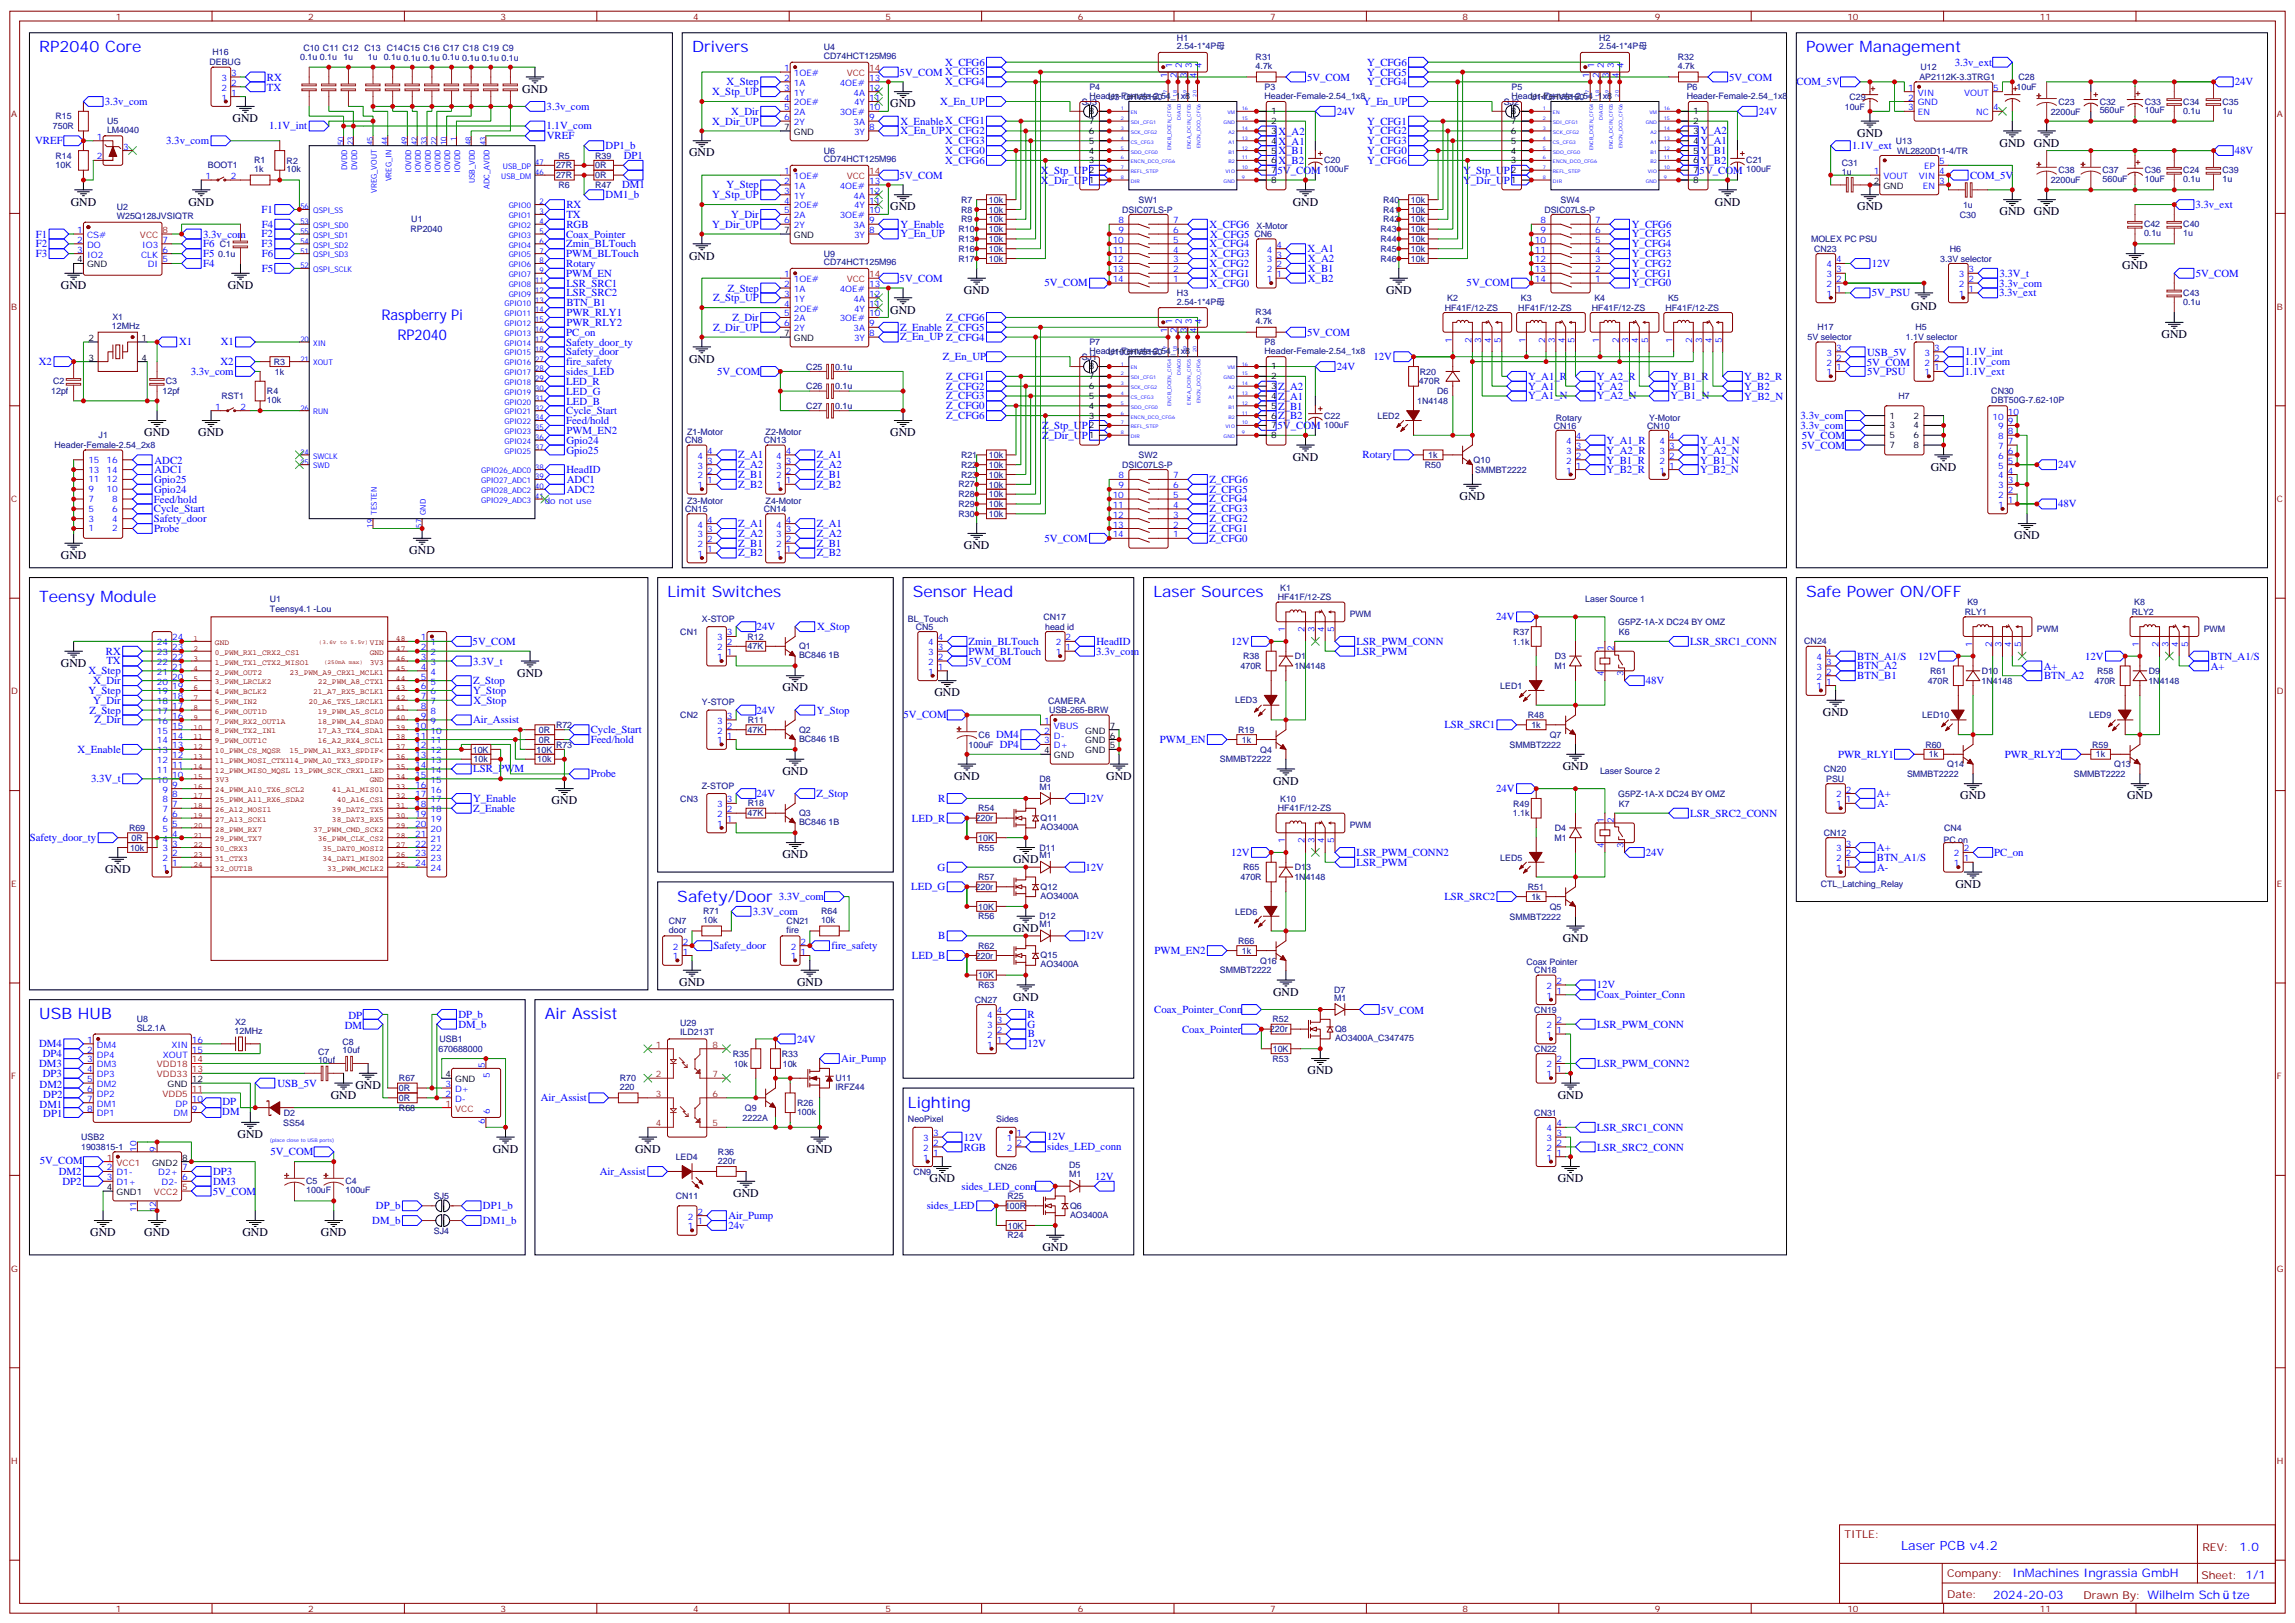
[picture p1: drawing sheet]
<svg xmlns="http://www.w3.org/2000/svg" width="825mm" height="583mm" viewBox="0 0 825 583" stroke-linecap="round" stroke-linejoin="round" font-family="sans-serif">
<defs><g id="words">
<g font-size="5.6" fill="#00f">
<text x="14.1" y="18.8">RP2040 Core</text>
<text x="248.7" y="18.8">Drivers</text>
<text x="649.1" y="18.8">Power Management</text>
<text x="239.9" y="214.6">Limit Switches</text>
<text x="328.1" y="214.6">Sensor Head</text>
<text x="414.5" y="214.6">Laser Sources</text>
<text x="649.1" y="214.6">Safe Power ON/OFF</text>
<text x="14.1" y="216.4">Teensy Module</text>
<text x="243.4" y="324">Safety/Door</text>
<text x="14.1" y="366.3">USB HUB</text>
<text x="195.8" y="366.3">Air Assist</text>
<text x="326.3" y="398.1">Lighting</text>
</g>
<g font-size="5.3" fill="#00f">
<text x="137.1" y="115">Raspberry Pi</text>
<text x="142.8" y="122">RP2040</text>
</g>
<text font-size="4.6" fill="#00f" x="683.2" y="557">Laser PCB v4.2</text>
<g font-size="4.2">
<text x="187.7" y="33.3">GND</text>
<text x="320" y="38.6">GND</text>
<text x="83.6" y="43.9">GND</text>
<text x="667.5" y="49.2">GND</text>
<text x="718.6" y="52.7">GND</text>
<text x="731" y="52.7">GND</text>
<text x="247.6" y="56.2">GND</text>
<text x="25.4" y="73.9">GND</text>
<text x="67.7" y="73.9">GND</text>
<text x="320" y="75.6">GND</text>
<text x="464.6" y="73.9">GND</text>
<text x="616.3" y="73.9">GND</text>
<text x="667.5" y="75.6">GND</text>
<text x="718.6" y="77.4">GND</text>
<text x="731" y="77.4">GND</text>
<text x="247.6" y="93.3">GND</text>
<text x="762.7" y="96.8">GND</text>
<text x="21.9" y="103.9">GND</text>
<text x="81.8" y="103.9">GND</text>
<text x="346.4" y="105.6">GND</text>
<text x="498.1" y="105.6">GND</text>
<text x="320" y="112.7">GND</text>
<text x="686.9" y="111.3">GND</text>
<text x="776.8" y="121.5">GND</text>
<text x="247.6" y="130.3">GND</text>
<text x="51.9" y="156.8">GND</text>
<text x="71.3" y="156.8">GND</text>
<text x="320" y="156.8">GND</text>
<text x="464.6" y="165.6">GND</text>
<text x="693.9" y="169.1">GND</text>
<text x="524.6" y="179.7">GND</text>
<text x="346.4" y="197.3">GND</text>
<text x="723.9" y="193.8">GND</text>
<text x="21.9" y="200.9">GND</text>
<text x="147.1" y="199.1">GND</text>
<text x="21.9" y="239.7">GND</text>
<text x="185.9" y="243.2">GND</text>
<text x="281.2" y="248.5">GND</text>
<text x="335.8" y="250.3">GND</text>
<text x="655.1" y="257.3">GND</text>
<text x="281.2" y="278.5">GND</text>
<text x="342.9" y="280.2">GND</text>
<text x="397.6" y="280.2">GND</text>
<text x="561.6" y="276.7">GND</text>
<text x="457.6" y="282">GND</text>
<text x="704.5" y="287.3">GND</text>
<text x="764.5" y="287.3">GND</text>
<text x="198.3" y="289.1">GND</text>
<text x="281.2" y="308.5">GND</text>
<text x="364.1" y="310.2">GND</text>
<text x="37.7" y="313.8">GND</text>
<text x="702.7" y="319.1">GND</text>
<text x="364.1" y="334.9">GND</text>
<text x="561.6" y="338.5">GND</text>
<text x="244.1" y="354.3">GND</text>
<text x="286.5" y="354.3">GND</text>
<text x="364.1" y="359.6">GND</text>
<text x="457.6" y="357.9">GND</text>
<text x="469.9" y="386.1">GND</text>
<text x="118.9" y="394.9">GND</text>
<text x="127.7" y="391.4">GND</text>
<text x="559.9" y="394.9">GND</text>
<text x="85.4" y="409">GND</text>
<text x="177.1" y="414.3">GND</text>
<text x="228.2" y="414.3">GND</text>
<text x="290" y="414.3">GND</text>
<text x="334.1" y="424.9">GND</text>
<text x="559.9" y="424.9">GND</text>
<text x="263.5" y="430.2">GND</text>
<text x="32.5" y="444.3">GND</text>
<text x="51.9" y="444.3">GND</text>
<text x="87.1" y="444.3">GND</text>
<text x="115.4" y="444.3">GND</text>
<text x="374.6" y="449.6">GND</text>
</g>
<g font-size="4.2" fill="#00f">
<text x="804.9" y="557.3">1.0</text>
<text x="723.3" y="566.8">InMachines Ingrassia GmbH</text>
<text x="716.4" y="574.6">2024-20-03</text>
<text x="802.2" y="574.6">tze</text>
</g>
<g font-size="3.9" fill="#00f">
<text x="339.7" y="23.6">X_CFG6</text>
<text x="491.4" y="23.6">Y_CFG6</text>
<text x="702.5" y="23.7">3.3v_ext</text>
<text x="96" y="29">RX</text>
<text x="323.3" y="27.2">5V_COM X_CFG5</text>
<text x="469.7" y="29">5V_COM</text>
<text x="491.4" y="27.2">Y_CFG5</text>
<text x="621.4" y="29">5V_COM</text>
<text x="96" y="32.5">TX</text>
<text x="255.9" y="34.2">X_Stp_UP</text>
<text x="261.1" y="30.7">X_Step</text>
<text x="339.7" y="30.6">X_CFG4</text>
<text x="491.4" y="30.7">Y_CFG4</text>
<text x="645.7" y="30.6">COM_5V</text>
<text x="803.2" y="30.6">24V</text>
<text x="37.7" y="37.7">3.3v_com</text>
<text x="196.5" y="39.5">3.3v_com</text>
<text x="262.8" y="41.2">X_Dir</text>
<text x="337.9" y="37.7">X_En_UP</text>
<text x="480.4" y="41.2">24V</text>
<text x="489.9" y="37.9">Y_En_UP</text>
<text x="632.1" y="41.2">24V</text>
<text x="96.7" y="46.5">1.1V_int</text>
<text x="196.4" y="46.5">1.1V_com</text>
<text x="255.9" y="44.8">X_Dir_UP</text>
<text x="323.6" y="44.9">X_EnableX_CFG1</text>
<text x="491.4" y="44.8">Y_CFG1</text>
<text x="12.6" y="51.9">VREF</text>
<text x="59.7" y="51.8">3.3v_com</text>
<text x="196.5" y="50">VREF</text>
<text x="217.7" y="53.6">DP1_b</text>
<text x="323.6" y="48.3">X_En_UPX_CFG2</text>
<text x="339.7" y="51.8">X_CFG3</text>
<text x="459.4" y="48.4">X_A2</text>
<text x="459.4" y="51.9">X_A1</text>
<text x="491.4" y="48.3">Y_CFG2</text>
<text x="491.4" y="51.9">Y_CFG3</text>
<text x="611.2" y="51.8">Y_A1</text>
<text x="611.2" y="48.3">Y_A2</text>
<text x="665.6" y="53.6">1.1V_ext</text>
<text x="224.2" y="57.1">DP1</text>
<text x="339.7" y="58.9">X_CFG6</text>
<text x="339.7" y="55.3">X_CFG0</text>
<text x="459.4" y="55.5">X_B1</text>
<text x="459.4" y="59">X_B2</text>
<text x="491.4" y="55.4">Y_CFG0</text>
<text x="491.4" y="58.9">Y_CFG6</text>
<text x="611.2" y="58.8">Y_B2</text>
<text x="611.2" y="55.3">Y_B1</text>
<text x="803.2" y="55.4">48V</text>
<text x="323.3" y="64.2">5V_COM</text>
<text x="374.1" y="62.4">X_Stp_UP</text>
<text x="374.1" y="66">X_Dir_UP</text>
<text x="459.1" y="62.5">5V_COM</text>
<text x="525.8" y="62.4">Y_Stp_UP</text>
<text x="525.8" y="66">Y_Dir_UP</text>
<text x="610.8" y="62.5">5V_COM</text>
<text x="708" y="64.3">COM_5V</text>
<text x="217.7" y="71.2">DM1_b</text>
<text x="223.6" y="67.7">DM1</text>
<text x="255.9" y="71.3">Y_Stp_UP</text>
<text x="261.1" y="67.7">Y_Step</text>
<text x="94" y="76.6">F1</text>
<text x="203.6" y="74.9">RX</text>
<text x="789" y="74.7">3.3v_ext</text>
<text x="94.1" y="81.8">F4</text>
<text x="203.6" y="78.4">TX</text>
<text x="203.6" y="81.9">RGB</text>
<text x="255.9" y="81.8">Y_Dir_UP</text>
<text x="262.8" y="78.3">Y_Dir</text>
<text x="323.7" y="81.8">Y_Enable</text>
<text x="434.7" y="81.9">X_CFG6</text>
<text x="586.5" y="81.8">Y_CFG6</text>
<text x="12.9" y="85.4">F1</text>
<text x="12.9" y="88.9">F2</text>
<text x="73" y="85.4">3.3v_com</text>
<text x="73" y="88.9">F6</text>
<text x="94" y="85.3">F2</text>
<text x="94" y="88.9">F3</text>
<text x="203.4" y="85.4">Coax_Pointer</text>
<text x="203.5" y="88.9">Zmin_BLTouch</text>
<text x="323.6" y="85.3">Y_En_UP</text>
<text x="434.7" y="88.9">X_CFG4</text>
<text x="434.9" y="85.4">X_CFG5</text>
<text x="586.4" y="88.8">Y_CFG4</text>
<text x="586.5" y="85.3">Y_CFG5</text>
<text x="12.9" y="92.4">F3</text>
<text x="73" y="92.5">F5</text>
<text x="94.1" y="92.4">F6</text>
<text x="203.5" y="92.4">PWM_BLTouch</text>
<text x="434.7" y="96">X_CFG2</text>
<text x="434.9" y="92.5">X_CFG3</text>
<text x="470" y="90.7">X_A1</text>
<text x="470" y="94.3">X_A2</text>
<text x="586.5" y="95.9">Y_CFG2</text>
<text x="586.5" y="92.4">Y_CFG3</text>
<text x="672.7" y="96">12V</text>
<text x="73" y="96">F4</text>
<text x="94.1" y="97.7">F5</text>
<text x="203.5" y="96">Rotary</text>
<text x="203.5" y="99.6">PWM_EN</text>
<text x="323.3" y="101.3">5V_COM</text>
<text x="434.9" y="99.5">X_CFG1</text>
<text x="470" y="101.3">X_B2</text>
<text x="470" y="97.8">X_B1</text>
<text x="586.5" y="99.4">Y_CFG1</text>
<text x="718.6" y="99.5">3.3V_t</text>
<text x="789.1" y="99.7">5V_COM</text>
<text x="203.6" y="106.5">LSR_SRC2</text>
<text x="203.6" y="103">LSR_SRC1</text>
<text x="261.5" y="104.8">Z_Step</text>
<text x="375.4" y="103">5V_COM</text>
<text x="434.7" y="103.1">X_CFG0</text>
<text x="527.1" y="103">5V_COM</text>
<text x="586.4" y="102.9">Y_CFG0</text>
<text x="672.7" y="106.6">5V_PSU</text>
<text x="718.4" y="106.5">3.3v_ext</text>
<text x="718.5" y="103">3.3v_com</text>
<text x="203.6" y="113.6">PWR_RLY1</text>
<text x="203.6" y="110">BTN_B1</text>
<text x="256.4" y="108.3">Z_Stp_UP</text>
<text x="203.6" y="117.1">PWR_RLY2</text>
<text x="256.4" y="118.9">Z_Dir_UP</text>
<text x="263.2" y="115.4">Z_Dir</text>
<text x="323.5" y="118.8">Z_Enable Z_CFG5</text>
<text x="340.1" y="115.3">Z_CFG6</text>
<text x="64.4" y="124.2">X1</text>
<text x="79.4" y="124.2">X1</text>
<text x="203.5" y="124.3">Safety_door_ty</text>
<text x="203.5" y="120.6">PC_on</text>
<text x="323.5" y="122.3">Z_En_UP Z_CFG4</text>
<text x="469.7" y="120.7">5V_COM</text>
<text x="14" y="131.2">X2</text>
<text x="79.2" y="131.2">X2</text>
<text x="203.5" y="127.7">Safety_door</text>
<text x="203.5" y="131.3">fire_safety</text>
<text x="338.9" y="129.5">Z_En_UP</text>
<text x="493.6" y="129.4">12V</text>
<text x="670.9" y="131.4">5V_COM</text>
<text x="671" y="127.8">USB_5V</text>
<text x="706.2" y="131.2">1.1V_com</text>
<text x="706.2" y="127.7">1.1V_int</text>
<text x="68.6" y="134.7">3.3v_com</text>
<text x="203.5" y="134.8">sides_LED</text>
<text x="257.8" y="134.8">5V_COM</text>
<text x="340.1" y="136.5">Z_CFG1</text>
<text x="480.4" y="133">24V</text>
<text x="549.2" y="136.6">Y_A1_R</text>
<text x="573.9" y="136.6">Y_A2_R</text>
<text x="600.3" y="136.6">Y_B1_R</text>
<text x="626.8" y="136.6">Y_B2_R</text>
<text x="671" y="134.8">5V_PSU</text>
<text x="706.1" y="134.9">1.1V_ext</text>
<text x="203.4" y="138.4">LED_R</text>
<text x="203.5" y="141.9">LED_G</text>
<text x="340.1" y="140">Z_CFG2</text>
<text x="340.1" y="143.6">Z_CFG3</text>
<text x="459.3" y="143.7">Z_A1</text>
<text x="459.3" y="140.1">Z_A2</text>
<text x="549.1" y="143.5">Y_A1_N</text>
<text x="549.2" y="140.2">Y_A1</text>
<text x="573.9" y="140.3">Y_A2</text>
<text x="573.9" y="143.6">Y_A2_N</text>
<text x="600.3" y="140.3">Y_B1</text>
<text x="600.4" y="143.6">Y_B1_N</text>
<text x="626.8" y="140.3">Y_B2</text>
<text x="626.9" y="143.7">Y_B2_N</text>
<text x="203.5" y="148.9">Cycle_Start</text>
<text x="203.6" y="145.4">LED_B</text>
<text x="340.1" y="147.1">Z_CFG0</text>
<text x="459.3" y="147.2">Z_B1</text>
<text x="203.5" y="152.4">Feed/hold</text>
<text x="203.6" y="155.9">PWM_EN2</text>
<text x="340.1" y="150.6">Z_CFG6</text>
<text x="374.5" y="154.2">Z_Stp_UP</text>
<text x="459.1" y="154.2">5V_COM</text>
<text x="459.3" y="150.7">Z_B2</text>
<text x="647.1" y="154.1">3.3v_com</text>
<text x="647.1" y="150.6">3.3v_com</text>
<text x="203.6" y="159.5">Gpio24</text>
<text x="374.5" y="157.7">Z_Dir_UP</text>
<text x="577.4" y="159.5">Y_A1_R</text>
<text x="611" y="159.5">Y_A1_N</text>
<text x="647.6" y="157.7">5V_COM</text>
<text x="647.6" y="161.3">5V_COM</text>
<text x="55.5" y="166.6">ADC2</text>
<text x="203.6" y="163.1">Gpio25</text>
<text x="265.3" y="164.7">Z_A1</text>
<text x="293.5" y="164.7">Z_A1</text>
<text x="489.7" y="164.7">Rotary</text>
<text x="577.4" y="166.6">Y_B1_R</text>
<text x="577.4" y="163.1">Y_A2_R</text>
<text x="611" y="166.6">Y_B1_N</text>
<text x="611" y="163.1">Y_A2_N</text>
<text x="55.4" y="173.7">Gpio25</text>
<text x="55.5" y="170.1">ADC1</text>
<text x="203.6" y="170">HeadID</text>
<text x="203.7" y="173.7">ADC1</text>
<text x="265.3" y="168.2">Z_A2</text>
<text x="265.3" y="171.7">Z_B1</text>
<text x="293.5" y="171.7">Z_B1</text>
<text x="293.5" y="168.2">Z_A2</text>
<text x="434.6" y="173.5">Z_CFG6</text>
<text x="577.4" y="170.1">Y_B2_R</text>
<text x="611" y="170.1">Y_B2_N</text>
<text x="739.7" y="168.2">24V</text>
<text x="55.4" y="177.2">Gpio24</text>
<text x="203.7" y="177.2">ADC2</text>
<text x="265.3" y="175.3">Z_B2</text>
<text x="293.5" y="175.3">Z_B2</text>
<text x="434.6" y="177">Z_CFG5</text>
<text x="55.3" y="180.6">Feed/hold</text>
<text x="55.3" y="184.1">Cycle_Start</text>
<text x="434.6" y="180.6">Z_CFG4</text>
<text x="434.6" y="184.1">Z_CFG3</text>
<text x="739.7" y="182.3">48V</text>
<text x="55.3" y="187.7">Safety_door</text>
<text x="55.4" y="191.2">Probe</text>
<text x="265.3" y="189.4">Z_A1</text>
<text x="293.5" y="189.4">Z_A1</text>
<text x="434.6" y="191.1">Z_CFG1</text>
<text x="434.6" y="187.6">Z_CFG2</text>
<text x="265.3" y="196.4">Z_B1</text>
<text x="265.3" y="192.9">Z_A2</text>
<text x="293.5" y="192.9">Z_A2</text>
<text x="293.5" y="196.4">Z_B1</text>
<text x="375.4" y="194.7">5V_COM</text>
<text x="434.6" y="194.7">Z_CFG0</text>
<text x="265.3" y="200">Z_B2</text>
<text x="293.5" y="200">Z_B2</text>
<text x="271.9" y="226.5">24V</text>
<text x="293.6" y="226.5">X_Stop</text>
<text x="537.7" y="223">24V</text>
<text x="169.9" y="231.8">5V_COM</text>
<text x="348.1" y="231.8">Zmin_BLTouch</text>
<text x="394.1" y="231.8">HeadID</text>
<text x="442.4" y="231.8">12V</text>
<text x="487.5" y="231.9">LSR_PWM_CONN</text>
<text x="607.4" y="231.7">LSR_SRC1_CONN</text>
<text x="38" y="235.3">RX</text>
<text x="38.2" y="238.8">TX</text>
<text x="170" y="238.9">3.3V_t</text>
<text x="348" y="238.9">5V_COM</text>
<text x="348.1" y="235.3">PWM_BLTouch</text>
<text x="394" y="235.3">3.3v_com</text>
<text x="487.5" y="235.3">LSR_PWM</text>
<text x="667.5" y="237.2">BTN_A1/S</text>
<text x="689.4" y="237">12V</text>
<text x="749.3" y="237">12V</text>
<text x="794.5" y="237.2">BTN_A1/S</text>
<text x="31.8" y="242.3">X_Step</text>
<text x="33.5" y="245.9">X_Dir</text>
<text x="170" y="245.9">Z_Stop</text>
<text x="591.5" y="245.8">48V</text>
<text x="667.5" y="244.1">BTN_B1</text>
<text x="667.5" y="240.5">BTN_A2</text>
<text x="734.5" y="240.7">A+</text>
<text x="734.6" y="244.2">BTN_A2</text>
<text x="794.5" y="240.7">A+</text>
<text x="31.8" y="249.4">Y_Step</text>
<text x="170" y="249.5">Y_Stop</text>
<text x="32.2" y="256.4">Z_Step</text>
<text x="33.5" y="252.9">Y_Dir</text>
<text x="170.2" y="253">X_Stop</text>
<text x="271.9" y="256.5">24V</text>
<text x="293.5" y="256.5">Y_Stop</text>
<text x="324.7" y="258">5V_COM</text>
<text x="33.9" y="260">Z_Dir</text>
<text x="170" y="259.9">Air_Assist</text>
<text x="212.3" y="263.5">Cycle_Start</text>
<text x="519.1" y="261.8">LSR_SRC1</text>
<text x="212.3" y="267.1">Feed/hold</text>
<text x="358" y="265.3">DM4</text>
<text x="359.3" y="268.8">DP4</text>
<text x="416.9" y="267.1">PWM_EN</text>
<text x="27.9" y="270.5">X_Enable</text>
<text x="660.6" y="272.3">PWR_RLY1</text>
<text x="720.6" y="272.3">PWR_RLY2</text>
<text x="32.7" y="281.1">3.3V_t</text>
<text x="170" y="277.6">LSR_PWM</text>
<text x="212.4" y="279.4">Probe</text>
<text x="271.9" y="286.4">24V</text>
<text x="293.5" y="286.4">Z_Stop</text>
<text x="537.7" y="284.7">24V</text>
<text x="674.5" y="286.5">A+</text>
<text x="170" y="288.2">Y_Enable</text>
<text x="170" y="291.8">Z_Enable</text>
<text x="337.2" y="288.2">R</text>
<text x="390.1" y="288.2">12V</text>
<text x="607.5" y="293.6">LSR_SRC2_CONN</text>
<text x="674.6" y="290.1">A-</text>
<text x="327.7" y="295.3">LED_R</text>
<text x="10.7" y="302.3">Safety_door_ty</text>
<text x="674.5" y="305.9">A+</text>
<text x="442.4" y="307.6">12V</text>
<text x="487.5" y="311.1">LSR_PWM</text>
<text x="487.5" y="307.6">LSR_PWM_CONN2</text>
<text x="591.5" y="307.6">24V</text>
<text x="674.5" y="309.5">BTN_A1/S</text>
<text x="716.7" y="307.7">PC_on</text>
<text x="336.9" y="312.9">G</text>
<text x="390.1" y="312.9">12V</text>
<text x="674.6" y="313">A-</text>
<text x="279.8" y="323.6">3.3V_com</text>
<text x="327.5" y="320">LED_G</text>
<text x="519.1" y="323.5">LSR_SRC2</text>
<text x="270.5" y="328.8">3.3V_com</text>
<text x="256.4" y="341.2">Safety_door</text>
<text x="298.8" y="341.2">fire_safety</text>
<text x="337.2" y="337.6">B</text>
<text x="390.1" y="337.6">12V</text>
<text x="327.7" y="344.6">LED_B</text>
<text x="414.9" y="342.9">PWM_EN2</text>
<text x="573.9" y="355.2">12V</text>
<text x="573.9" y="358.7">Coax_Pointer_Conn</text>
<text x="164.7" y="365.9">DP_b</text>
<text x="369.2" y="365.8">R</text>
<text x="414.8" y="364">Coax_Pointer_Conn</text>
<text x="496.3" y="364.3">5V_COM</text>
<text x="123.9" y="369.8">DM</text>
<text x="125.2" y="366.3">DP</text>
<text x="164.7" y="369.5">DM_b</text>
<text x="369.3" y="369.3">G</text>
<text x="424.8" y="371.2">Coax_Pointer</text>
<text x="573.9" y="369.3">LSR_PWM_CONN</text>
<text x="14" y="376.4">DM4</text>
<text x="286.5" y="374.7">24V</text>
<text x="369.3" y="376.3">12V</text>
<text x="369.4" y="372.8">B</text>
<text x="14" y="383.4">DM3</text>
<text x="15.4" y="379.9">DP4</text>
<text x="302.3" y="381.7">Air_Pump</text>
<text x="574" y="383.4">LSR_PWM_CONN2</text>
<text x="15.4" y="387">DP3</text>
<text x="14.2" y="391">DM2</text>
<text x="15.5" y="394.5">DP2</text>
<text x="99.7" y="390.7">USB_5V</text>
<text x="194.4" y="395.8">Air_Assist</text>
<text x="14.2" y="398.1">DM1</text>
<text x="15.5" y="401.6">DP1</text>
<text x="79.9" y="400.6">DM</text>
<text x="79.9" y="397.1">DP</text>
<text x="573.9" y="406.3">LSR_SRC1_CONN</text>
<text x="346.4" y="410">12V</text>
<text x="346.4" y="413.5">RGB</text>
<text x="376.3" y="409.9">12V</text>
<text x="376.3" y="413.4">sides_LED_conn</text>
<text x="573.9" y="413.5">LSR_SRC2_CONN</text>
<text x="14.3" y="418.5">5V_COM</text>
<text x="97.2" y="414.9">5V_COM</text>
<text x="21.1" y="422.3">DM2</text>
<text x="22.4" y="425.8">DP2</text>
<text x="76.6" y="425.8">DM3</text>
<text x="76.6" y="422.3">DP3</text>
<text x="215.5" y="422.3">Air_Assist</text>
<text x="393.6" y="424">12V</text>
<text x="76.5" y="429.5">5V_COM</text>
<text x="345.6" y="427.6">sides_LED_conn</text>
<text x="135.1" y="434.6">DP_b</text>
<text x="173.6" y="434.6">DP1_b</text>
<text x="333.1" y="434.6">sides_LED</text>
<text x="133.8" y="439.9">DM_b</text>
<text x="173.6" y="439.9">DM1_b</text>
<text x="261.8" y="438.1">Air_Pump</text>
<text x="261.8" y="441.7">24v</text>
</g>
<g font-size="3.9" fill="#800">
<text x="662.9" y="552.6">TITLE:</text>
<text x="791.5" y="557.3">REV:</text>
<text x="699.8" y="566.8">Company:</text>
<text x="791.1" y="567.4">Sheet: 1/1</text>
<text x="699.8" y="574.5">Date:</text>
<text x="748.8" y="574.6">Drawn By: Wilhelm Sch</text>
</g>
<g font-size="3.2" fill="#800">
<text x="41.6" y="7">1</text>
<text x="110.8" y="7">2</text>
<text x="179.9" y="7">3</text>
<text x="249.1" y="7">4</text>
<text x="318.2" y="7">5</text>
<text x="387.3" y="7">6</text>
<text x="456.5" y="7">7</text>
<text x="525.6" y="7">8</text>
<text x="594.8" y="7">9</text>
<text x="663.9" y="7">10</text>
<text x="733.1" y="7">11</text>
<text x="4.1" y="42.1">A</text>
<text x="818.3" y="42.1">A</text>
<text x="4.1" y="111.3">B</text>
<text x="818.3" y="111.3">B</text>
<text x="4.1" y="180.4">C</text>
<text x="818.3" y="180.4">C</text>
<text x="4.1" y="249.6">D</text>
<text x="818.3" y="249.6">D</text>
<text x="4.1" y="318.7">E</text>
<text x="818.3" y="318.7">E</text>
<text x="4.1" y="387.8">F</text>
<text x="818.3" y="387.8">F</text>
<text x="4.1" y="457">G</text>
<text x="818.3" y="457">G</text>
<text x="4.1" y="526.1">H</text>
<text x="818.3" y="526.1">H</text>
<text x="41.6" y="579.2">1</text>
<text x="110.8" y="579.2">2</text>
<text x="179.9" y="579.2">3</text>
<text x="249.1" y="579.2">4</text>
<text x="318.2" y="579.2">5</text>
<text x="387.3" y="579.2">6</text>
<text x="456.5" y="579.2">7</text>
<text x="525.6" y="579.2">8</text>
<text x="594.8" y="579.2">9</text>
<text x="663.9" y="579.2">10</text>
<text x="733.1" y="579.2">11</text>
</g>
<g font-size="3.2" fill="#000080">
<text x="423" y="17.8">2.54-1*4P母</text>
<text x="423" y="14.6">H1</text>
<text x="574.7" y="17.8">2.54-1*4P母</text>
<text x="574.7" y="14.6">H2</text>
<text x="75.3" y="23.5">DEBUG</text>
<text x="76.4" y="19.9">H16</text>
<text x="107.9" y="21.7">0.1u 0.1u</text>
<text x="109" y="18.2">C10 C11 C12 C13 C14C15 C16 C17 C18 C19 C9</text>
<text x="123.4" y="21.7">1u</text>
<text x="132.2" y="21.7">1u 0.1u 0.1u 0.1u 0.1u 0.1u 0.1u 0.1u</text>
<text x="296.1" y="21.3">CD74HCT125M96</text>
<text x="296.1" y="18.1">U4</text>
<text x="451.3" y="21.6">R31</text>
<text x="603" y="21.6">R32</text>
<text x="451.3" y="24.8">4.7k</text>
<text x="603" y="24.8">4.7k</text>
<text x="689.8" y="28.8">AP2112K-3.3TRG1</text>
<text x="690.2" y="25.3">U12</text>
<text x="725.5" y="28.8">C28</text>
<text x="391.5" y="35.4">Header-Female-2.54_1x8</text>
<text x="391.5" y="32.2">P4</text>
<text x="398.3" y="35.9">U3 QHV5160</text>
<text x="454.5" y="35.4">Header-Female-2.54_1x8</text>
<text x="454.5" y="32.2">P3</text>
<text x="543.2" y="35.4">Header-Female-2.54_1x8</text>
<text x="543.2" y="32.2">P5</text>
<text x="550" y="35.9">U14QHV5160</text>
<text x="606.2" y="35.4">Header-Female-2.54_1x8</text>
<text x="606.2" y="32.2">P6</text>
<text x="664.6" y="35.8">C29</text>
<text x="724.7" y="32.3">10uF</text>
<text x="388.7" y="37.6">SJ3</text>
<text x="540.4" y="37.6">SJ2</text>
<text x="663" y="39.4">10uF</text>
<text x="737" y="41.2">2200uF</text>
<text x="739.8" y="37.6">C23</text>
<text x="754.6" y="40.8">560uF</text>
<text x="754.6" y="37.7">C32</text>
<text x="770.8" y="40.8">10uF</text>
<text x="770.8" y="37.6">C33</text>
<text x="784.6" y="40.8">0.1u</text>
<text x="784.6" y="37.6">C34</text>
<text x="798.8" y="40.8">1u</text>
<text x="798.8" y="37.6">C35</text>
<text x="19" y="46.5">750R</text>
<text x="19.9" y="42.9">R15</text>
<text x="38.5" y="47.8">LM4040</text>
<text x="38.5" y="44.6">U5</text>
<text x="681.4" y="51.7">U13</text>
<text x="19.9" y="57">R14</text>
<text x="91.4" y="58.7">R1</text>
<text x="103" y="58.8">R2</text>
<text x="200.7" y="57">R5</text>
<text x="213.9" y="57">R39</text>
<text x="296.1" y="58.3">CD74HCT125M96</text>
<text x="296.1" y="55.2">U6</text>
<text x="475.9" y="58.8">C20</text>
<text x="627.6" y="58.8">C21</text>
<text x="662" y="59.5">C31</text>
<text x="681.8" y="55.2">WL2820D11-4/TR</text>
<text x="20" y="60.5">10K</text>
<text x="74.7" y="60.5">BOOT1</text>
<text x="91.4" y="61.9">1k</text>
<text x="103" y="61.9">10k</text>
<text x="199.8" y="60.6">27R</text>
<text x="199.8" y="64.1">27R</text>
<text x="213.9" y="60.5">0R</text>
<text x="213.9" y="64.1">0R</text>
<text x="475.9" y="62">100uF</text>
<text x="627.6" y="62">100uF</text>
<text x="662" y="62.8">1u</text>
<text x="737" y="65.9">2200uF</text>
<text x="739.8" y="62.3">C38</text>
<text x="755.6" y="65.5">560uF</text>
<text x="755.6" y="62.3">C37</text>
<text x="770.8" y="65.5">10uF</text>
<text x="770.8" y="62.3">C36</text>
<text x="784.6" y="65.5">0.1u</text>
<text x="784.6" y="62.3">C24</text>
<text x="798.8" y="65.5">1u</text>
<text x="798.8" y="62.3">C39</text>
<text x="200.7" y="67.6">R6</text>
<text x="213.9" y="67.6">R47</text>
<text x="42" y="75.6">U2</text>
<text x="345.4" y="76.4">R8</text>
<text x="345.4" y="72.9">R7</text>
<text x="355.4" y="76.4">10k</text>
<text x="355.4" y="72.9">10k</text>
<text x="403.3" y="76.4">DSIC07LS-P</text>
<text x="409.2" y="72.9">SW1</text>
<text x="497.1" y="72.9">R40</text>
<text x="497.1" y="76.4">R41</text>
<text x="507.1" y="72.9">10k</text>
<text x="507.1" y="76.4">10k</text>
<text x="555" y="76.4">DSIC07LS-P</text>
<text x="560.9" y="72.9">SW4</text>
<text x="705.5" y="74.7">1u</text>
<text x="42" y="78.8">W25Q128JVSIQTR</text>
<text x="147.5" y="83.5">RP2040</text>
<text x="147.8" y="79.9">U1</text>
<text x="344.5" y="83.5">R10</text>
<text x="345.4" y="79.9">R9</text>
<text x="355.4" y="80">10k</text>
<text x="355.4" y="83.5">10k</text>
<text x="451.6" y="82.3">X-Motor</text>
<text x="496.2" y="83.5">R43</text>
<text x="497.1" y="79.9">R42</text>
<text x="507.1" y="83.5">10k</text>
<text x="507.1" y="80">10k</text>
<text x="704.3" y="78.2">C30</text>
<text x="770.5" y="81.7">C42</text>
<text x="784.6" y="81.7">C40</text>
<text x="79" y="88.8">C1</text>
<text x="344.5" y="87">R13</text>
<text x="355.4" y="87">10k</text>
<text x="450.9" y="85.2">CN6</text>
<text x="496.2" y="87">R44</text>
<text x="507.1" y="87">10k</text>
<text x="650.9" y="87">MOLEX PC PSU</text>
<text x="770.5" y="84.9">0.1u</text>
<text x="784.6" y="84.9">1u</text>
<text x="78.4" y="92.3">0.1u</text>
<text x="296.1" y="95.4">CD74HCT125M96</text>
<text x="296.1" y="92.2">U9</text>
<text x="344.5" y="94.1">R17</text>
<text x="344.5" y="90.5">R16</text>
<text x="355.4" y="94.1">10k</text>
<text x="355.4" y="90.5">10k</text>
<text x="496.2" y="90.5">R45</text>
<text x="496.2" y="94.1">R46</text>
<text x="507.1" y="90.5">10k</text>
<text x="507.1" y="94.1">10k</text>
<text x="652" y="90.5">CN23</text>
<text x="697.3" y="94">3.3V selector</text>
<text x="700.8" y="90.5">H6</text>
<text x="423" y="106.3">H3</text>
<text x="784.6" y="106.4">C43</text>
<text x="423" y="109.5">2.54-1*4P母</text>
<text x="451.3" y="113.3">R34</text>
<text x="519.2" y="111.7">HF41F/12-ZS</text>
<text x="520.1" y="108.2">K2</text>
<text x="545.7" y="111.7">HF41F/12-ZS</text>
<text x="546.6" y="108.2">K3</text>
<text x="572.1" y="111.7">HF41F/12-ZS</text>
<text x="573" y="108.2">K4</text>
<text x="598.6" y="111.7">HF41F/12-ZS</text>
<text x="599.5" y="108.2">K5</text>
<text x="784.6" y="109.6">0.1u</text>
<text x="40.2" y="118.3">12MHz</text>
<text x="40.4" y="115.2">X1</text>
<text x="451.3" y="116.6">4.7k</text>
<text x="653.1" y="118.7">H17</text>
<text x="688.4" y="118.7">H5</text>
<text x="391.5" y="123.9">P7</text>
<text x="454.5" y="124">P8</text>
<text x="649.6" y="122.3">5V selector</text>
<text x="684.9" y="122.3">1.1V selector</text>
<text x="98.4" y="131.1">R3</text>
<text x="388.7" y="129.3">SJ1</text>
<text x="391.5" y="127.1">Header-Female-2.54_1x8</text>
<text x="398.3" y="127.6">U10QHV5160</text>
<text x="454.5" y="127.1">Header-Female-2.54_1x8</text>
<text x="98.8" y="134.6">1k</text>
<text x="289.8" y="132.8">C25</text>
<text x="300.2" y="132.8">0.1u</text>
<text x="510.3" y="134.6">R20</text>
<text x="18.4" y="141.7">12pf</text>
<text x="19.1" y="138.2">C2</text>
<text x="58.4" y="141.7">12pf</text>
<text x="59.6" y="138.2">C3</text>
<text x="79.6" y="143.4">RST1</text>
<text x="96" y="141.7">R4</text>
<text x="289.8" y="139.9">C26</text>
<text x="300.2" y="139.9">0.1u</text>
<text x="510" y="138.2">470R</text>
<text x="516.5" y="141.7">D6</text>
<text x="682.3" y="143.5">H7</text>
<text x="715.6" y="141.6">CN30</text>
<text x="96" y="144.8">10k</text>
<text x="289.8" y="147">C27</text>
<text x="300.2" y="147">0.1u</text>
<text x="509.3" y="145.2">1N4148</text>
<text x="715.6" y="144.8">DBT50G-7.62-10P</text>
<text x="475.9" y="153.7">100uF</text>
<text x="475.9" y="150.5">C22</text>
<text x="495.1" y="150.5">LED2</text>
<text x="558.5" y="154">CN16</text>
<text x="559.2" y="151.1">Rotary</text>
<text x="592" y="154">CN10</text>
<text x="592.7" y="151.1">Y-Motor</text>
<text x="19.6" y="161.1">Header-Female-2.54_2x8</text>
<text x="35.4" y="157.6">J1</text>
<text x="246.3" y="159.3">CN8</text>
<text x="246.9" y="156.4">Z1-Motor</text>
<text x="274.5" y="159.3">CN13</text>
<text x="275.2" y="156.4">Z2-Motor</text>
<text x="345.4" y="164.6">R21</text>
<text x="355.4" y="164.6">10k</text>
<text x="409.2" y="164.6">SW2</text>
<text x="513.3" y="164.6">1k</text>
<text x="529.6" y="166.4">Q10</text>
<text x="345.4" y="168.1">R22</text>
<text x="345.4" y="171.7">R23</text>
<text x="355.4" y="168.1">10k</text>
<text x="355.4" y="171.7">10k</text>
<text x="403.3" y="168.1">DSIC07LS-P</text>
<text x="512" y="168.1">R50</text>
<text x="530.1" y="169.9">SMMBT2222</text>
<text x="344.5" y="175.2">R27</text>
<text x="344.5" y="178.7">R28</text>
<text x="355.4" y="175.2">10k</text>
<text x="355.4" y="178.7">10k</text>
<text x="246.3" y="184">CN15</text>
<text x="246.9" y="181.1">Z3-Motor</text>
<text x="274.5" y="184">CN14</text>
<text x="275.2" y="181.1">Z4-Motor</text>
<text x="344.5" y="182.2">R29</text>
<text x="344.5" y="185.8">R30</text>
<text x="355.4" y="182.3">10k</text>
<text x="355.4" y="185.8">10k</text>
<text x="459.2" y="215.8">HF41F/12-ZS</text>
<text x="460.1" y="212.2">K1</text>
<text x="97" y="219.9">Teensy4.1 -Lou</text>
<text x="97" y="216.4">U1</text>
<text x="485.1" y="221.7">PWM</text>
<text x="569.7" y="216.4">Laser Source 1</text>
<text x="706.2" y="221.1">RLY1</text>
<text x="707.1" y="217.5">K9</text>
<text x="766.1" y="221.1">RLY2</text>
<text x="767" y="217.5">K8</text>
<text x="252.2" y="223.4">X-STOP</text>
<text x="326.3" y="223.4">BL_Touch</text>
<text x="329.2" y="226.3">CN5</text>
<text x="375" y="222.8">CN17</text>
<text x="375.6" y="226.3">head id</text>
<text x="581.6" y="224.6">G5PZ-1A-X DC24 BY OMZ</text>
<text x="732" y="227">PWM</text>
<text x="792" y="227">PWM</text>
<text x="244.5" y="228.1">CN1</text>
<text x="268.6" y="229.9">R12</text>
<text x="268.7" y="233.4">47K</text>
<text x="287.2" y="233.4">Q1</text>
<text x="543.7" y="231.7">1.1k</text>
<text x="543.8" y="228.2">R37</text>
<text x="581.8" y="228.2">K6</text>
<text x="648.4" y="231.6">CN24</text>
<text x="287.2" y="236.6">BC846 1B</text>
<text x="446.8" y="236.9">R38</text>
<text x="465.3" y="236.9">D1</text>
<text x="558.8" y="236.9">D3</text>
<text x="445.8" y="240.4">470R</text>
<text x="465.2" y="240.5">1N4148</text>
<text x="558.6" y="240.4">M1</text>
<text x="692.8" y="245.7">470R</text>
<text x="693.7" y="242.2">R61</text>
<text x="712.1" y="245.7">1N4148</text>
<text x="712.3" y="242.2">D10</text>
<text x="752.8" y="245.7">470R</text>
<text x="753.7" y="242.2">R58</text>
<text x="772.1" y="245.7">1N4148</text>
<text x="772.2" y="242.2">D9</text>
<text x="539.2" y="247.5">LED1</text>
<text x="252.2" y="253.4">Y-STOP</text>
<text x="376.7" y="252.8">CAMERA</text>
<text x="377" y="256.4">USB-265-BRW</text>
<text x="443.9" y="252.8">LED3</text>
<text x="193.7" y="263.4">0R</text>
<text x="199.8" y="261.6">R72</text>
<text x="244.5" y="258.1">CN2</text>
<text x="268.7" y="263.4">47K</text>
<text x="268.7" y="259.8">R11</text>
<text x="287.2" y="263.4">Q2</text>
<text x="445" y="263.4">R19</text>
<text x="549.1" y="258.1">R48</text>
<text x="550.3" y="261.6">1k</text>
<text x="690.9" y="258.1">LED10</text>
<text x="750.8" y="258.1">LED9</text>
<text x="193.7" y="267">0R</text>
<text x="199.8" y="268.7">R73</text>
<text x="287.2" y="266.6">BC846 1B</text>
<text x="348.1" y="268.7">100uF</text>
<text x="351.7" y="265.2">C6</text>
<text x="446.3" y="266.9">1k</text>
<text x="542.5" y="268.7">SMMBT2222</text>
<text x="557" y="265.2">Q7</text>
<text x="692" y="268.7">R60</text>
<text x="751.9" y="268.7">R59</text>
<text x="169.9" y="270.5">10K</text>
<text x="170.2" y="274">10k</text>
<text x="192.8" y="270.5">10K</text>
<text x="193.1" y="274">10k</text>
<text x="438.4" y="274">SMMBT2222</text>
<text x="452.9" y="270.5">Q4</text>
<text x="693.2" y="272.2">1k</text>
<text x="699.8" y="275.8">Q14</text>
<text x="753.2" y="272.2">1k</text>
<text x="759.8" y="275.8">Q13</text>
<text x="373.6" y="281">D8</text>
<text x="575" y="278.1">Laser Source 2</text>
<text x="655.5" y="277.5">CN20</text>
<text x="656.3" y="281.1">PSU</text>
<text x="685.4" y="279.3">SMMBT2222</text>
<text x="745.3" y="279.3">SMMBT2222</text>
<text x="252.2" y="283.4">Z-STOP</text>
<text x="373.6" y="283.8">M1</text>
<text x="581.6" y="286.3">G5PZ-1A-X DC24 BY OMZ</text>
<text x="244.5" y="288.1">CN3</text>
<text x="268.7" y="293.4">47K</text>
<text x="268.7" y="289.8">R18</text>
<text x="287.2" y="293.4">Q3</text>
<text x="351.5" y="291.6">R54</text>
<text x="459.2" y="291.6">HF41F/12-ZS</text>
<text x="460.1" y="288.1">K10</text>
<text x="543.7" y="293.4">1.1k</text>
<text x="543.8" y="289.9">R49</text>
<text x="581.8" y="289.9">K7</text>
<text x="46.4" y="298.7">R69</text>
<text x="287.2" y="296.6">BC846 1B</text>
<text x="350.6" y="295.1">220r</text>
<text x="374" y="298.2">AO3400A</text>
<text x="374" y="295.1">Q11</text>
<text x="485.1" y="297.5">PWM</text>
<text x="558.8" y="298.7">D4</text>
<text x="698.7" y="298.7">CN4</text>
<text x="46.7" y="305.7">10k</text>
<text x="47.3" y="302.2">0R</text>
<text x="351.5" y="305.7">R55</text>
<text x="351.6" y="302.2">10K</text>
<text x="373.6" y="305.7">D11</text>
<text x="558.6" y="302.2">M1</text>
<text x="655.5" y="300.4">CN12</text>
<text x="698.5" y="302.8">PC on</text>
<text x="373.6" y="308.5">M1</text>
<text x="539.2" y="309.3">LED5</text>
<text x="351.5" y="316.3">R57</text>
<text x="445.8" y="316.3">470R</text>
<text x="446.8" y="312.8">R65</text>
<text x="465.2" y="316.3">1N4148</text>
<text x="465.3" y="312.8">D13</text>
<text x="350.6" y="319.8">220r</text>
<text x="374" y="322.9">AO3400A</text>
<text x="374" y="319.8">Q12</text>
<text x="549.1" y="319.8">R51</text>
<text x="550.3" y="323.3">1k</text>
<text x="654.4" y="318.7">CTL_Latching_Relay</text>
<text x="252.7" y="328.5">R71</text>
<text x="295.1" y="328.5">R64</text>
<text x="351.6" y="326.9">10K</text>
<text x="443.9" y="328.7">LED6</text>
<text x="557" y="326.9">Q5</text>
<text x="240.4" y="335.3">door</text>
<text x="240.4" y="332.2">CN7</text>
<text x="252.7" y="331.8">10k</text>
<text x="282.7" y="335.3">fire</text>
<text x="282.7" y="332.2">CN21</text>
<text x="295.1" y="331.8">10k</text>
<text x="351.5" y="330.4">R56</text>
<text x="373.6" y="333.2">M1</text>
<text x="373.6" y="330.4">D12</text>
<text x="542.5" y="330.5">SMMBT2222</text>
<text x="351.5" y="341">R62</text>
<text x="445" y="339.2">R66</text>
<text x="350.6" y="344.5">220r</text>
<text x="374" y="347.6">AO3400A</text>
<text x="374" y="344.5">Q15</text>
<text x="446.3" y="342.7">1k</text>
<text x="452.9" y="346.3">Q16</text>
<text x="548.6" y="346.9">Coax Pointer</text>
<text x="351.6" y="351.6">10K</text>
<text x="438.4" y="349.9">SMMBT2222</text>
<text x="551.4" y="349.8">CN18</text>
<text x="351.5" y="355.1">R63</text>
<text x="479.4" y="359.6">M1</text>
<text x="479.4" y="356.9">D7</text>
<text x="350.3" y="360.4">CN27</text>
<text x="551.4" y="363.9">CN19</text>
<text x="49.1" y="370.6">SL2.1A</text>
<text x="49.1" y="367.2">U8</text>
<text x="84.3" y="371.6">12MHz</text>
<text x="84.5" y="368.4">X2</text>
<text x="244.5" y="368.7">U29</text>
<text x="456.4" y="371">220r</text>
<text x="457.4" y="367.4">R52</text>
<text x="479.8" y="370.9">Q8</text>
<text x="123.1" y="375.5">C8</text>
<text x="158" y="374.5">USB1</text>
<text x="244.5" y="372">ILD213T</text>
<text x="479.8" y="374.1">AO3400A_C347475</text>
<text x="114.3" y="382.1">10uf</text>
<text x="114.3" y="379">C7</text>
<text x="123.1" y="378.6">10uf</text>
<text x="157.6" y="378">670688000</text>
<text x="263.3" y="379.8">R35</text>
<text x="263.7" y="383.3">10k</text>
<text x="281" y="379.8">R33</text>
<text x="281.3" y="383.3">10k</text>
<text x="457.4" y="381.6">R53</text>
<text x="457.4" y="378">10K</text>
<text x="551.4" y="378.1">CN22</text>
<text x="143.4" y="388.6">R67</text>
<text x="222.8" y="388.6">R70</text>
<text x="300.2" y="388.6">U11</text>
<text x="143.4" y="392.1">0R</text>
<text x="143.4" y="395.7">0R</text>
<text x="222.8" y="391.7">220</text>
<text x="300.2" y="391.8">IRFZ44</text>
<text x="102" y="401">D2</text>
<text x="143.4" y="399.2">R68</text>
<text x="267.7" y="399.2">Q9</text>
<text x="286.5" y="400.6">100k</text>
<text x="286.5" y="397.4">R26</text>
<text x="551.4" y="401">CN31</text>
<text x="101.8" y="404.5">SS54</text>
<text x="266.9" y="402.7">2222A</text>
<text x="326.3" y="403.4">NeoPixel</text>
<text x="358.1" y="403.4">Sides</text>
<text x="29.2" y="413.3">1903815-1</text>
<text x="29.2" y="409.8">USB2</text>
<text x="242.8" y="416.9">LED4</text>
<text x="258" y="418.2">220r</text>
<text x="258" y="415.1">R36</text>
<text x="384.2" y="419.9">D5</text>
<text x="110.1" y="425.7">C5</text>
<text x="124.2" y="425.7">C4</text>
<text x="328.3" y="422.1">CN9</text>
<text x="357.4" y="420.4">CN26</text>
<text x="384.2" y="423.1">M1</text>
<text x="110.1" y="428.9">100uF</text>
<text x="124.2" y="428.9">100uF</text>
<text x="155.9" y="431">SJ5</text>
<text x="242.9" y="431">CN11</text>
<text x="362.1" y="430.9">R25</text>
<text x="361.2" y="434.5">100R</text>
<text x="384.6" y="437.6">AO3400A</text>
<text x="384.6" y="434.4">Q6</text>
<text x="155.9" y="443.3">SJ4</text>
<text x="362.2" y="441.6">10K</text>
<text x="362.1" y="445.1">R24</text>
</g>
<g font-size="3.2" fill="#00f">
<text x="79.6" y="29.1">3</text>
<text x="83.1" y="27.3">3</text>
<text x="281.8" y="25.5">1</text>
<text x="281.8" y="29.1">2</text>
<text x="285.3" y="27.3">1OE#</text>
<text x="312.4" y="29.1">13</text>
<text x="419.5" y="28.1" transform="rotate(-90 419.5 28.1)">1</text>
<text x="421.2" y="24.6" transform="rotate(-90 421.2 24.6)">1</text>
<text x="423" y="28.1" transform="rotate(-90 423 28.1)">2</text>
<text x="424.7" y="24.6" transform="rotate(-90 424.7 24.6)">2</text>
<text x="426.5" y="28.1" transform="rotate(-90 426.5 28.1)">3</text>
<text x="428.3" y="24.6" transform="rotate(-90 428.3 24.6)">3</text>
<text x="430" y="28.1" transform="rotate(-90 430 28.1)">4</text>
<text x="431.8" y="24.6" transform="rotate(-90 431.8 24.6)">4</text>
<text x="571.1" y="28.1" transform="rotate(-90 571.1 28.1)">1</text>
<text x="572.9" y="24.6" transform="rotate(-90 572.9 24.6)">1</text>
<text x="574.7" y="28.1" transform="rotate(-90 574.7 28.1)">2</text>
<text x="576.4" y="24.6" transform="rotate(-90 576.4 24.6)">2</text>
<text x="578.2" y="28.1" transform="rotate(-90 578.2 28.1)">3</text>
<text x="580" y="24.6" transform="rotate(-90 580 24.6)">3</text>
<text x="581.7" y="28.1" transform="rotate(-90 581.7 28.1)">4</text>
<text x="583.5" y="24.6" transform="rotate(-90 583.5 24.6)">4</text>
<text x="79.6" y="32.6">2</text>
<text x="83.1" y="34.4">1</text>
<text x="83.1" y="30.8">2</text>
<text x="281.8" y="32.6">3</text>
<text x="285.3" y="30.8">1A</text>
<text x="285.3" y="34.4">1Y</text>
<text x="301.8" y="30.8">4OE#</text>
<text x="306.7" y="34.4">4A</text>
<text x="312.4" y="32.6">12</text>
<text x="685.7" y="32.6">1</text>
<text x="689.2" y="34.4">VIN</text>
<text x="705.9" y="34.4">VOUT</text>
<text x="716.3" y="32.6">5</text>
<text x="79.6" y="36.1">1</text>
<text x="281.8" y="36.1">4</text>
<text x="281.8" y="39.7">5</text>
<text x="285.3" y="37.9">2OE#</text>
<text x="285.3" y="41.4">2A</text>
<text x="301.8" y="41.4">3OE#</text>
<text x="306.9" y="37.9">4Y</text>
<text x="312.4" y="39.7">10</text>
<text x="312.4" y="36.1">11</text>
<text x="685.7" y="36.1">2</text>
<text x="685.7" y="39.7">3</text>
<text x="689.2" y="37.9">GND</text>
<text x="689.2" y="41.4">EN</text>
<text x="710.2" y="41.4">NC</text>
<text x="716.3" y="39.7">4</text>
<text x="281.8" y="43.2">6</text>
<text x="285.3" y="44.9">2Y</text>
<text x="306.7" y="44.9">3A</text>
<text x="312.4" y="46.7">8</text>
<text x="312.4" y="43.2">9</text>
<text x="34.8" y="50.2">1</text>
<text x="44.3" y="53.8">3</text>
<text x="306.9" y="48.5">3Y</text>
<text x="34.8" y="57.3">2</text>
<text x="696.9" y="59.1">5</text>
<text x="73.8" y="64.3">1</text>
<text x="82.9" y="64.3">2</text>
<text x="281.8" y="62.6">1</text>
<text x="285.3" y="64.3">1OE#</text>
<text x="673.4" y="62.6">1</text>
<text x="676.9" y="64.3">VOUT</text>
<text x="689.6" y="64.3">VIN</text>
<text x="691.5" y="60.8">EP</text>
<text x="696.9" y="62.6">4</text>
<text x="281.8" y="66.1">2</text>
<text x="281.8" y="69.6">3</text>
<text x="285.3" y="67.9">1A</text>
<text x="285.3" y="71.4">1Y</text>
<text x="301.8" y="67.9">4OE#</text>
<text x="306.7" y="71.4">4A</text>
<text x="312.4" y="69.6">12</text>
<text x="312.4" y="66.1">13</text>
<text x="691" y="67.9">EN</text>
<text x="696.9" y="66.1">3</text>
<text x="281.8" y="73.2">4</text>
<text x="281.8" y="76.7">5</text>
<text x="285.3" y="74.9">2OE#</text>
<text x="306.9" y="74.9">4Y</text>
<text x="312.4" y="76.7">10</text>
<text x="312.4" y="73.2">11</text>
<text x="27.8" y="83.7">1</text>
<text x="281.8" y="80.2">6</text>
<text x="285.3" y="78.5">2A</text>
<text x="285.3" y="82">2Y</text>
<text x="301.8" y="78.5">3OE#</text>
<text x="306.7" y="82">3A</text>
<text x="312.4" y="83.7">8</text>
<text x="312.4" y="80.2">9</text>
<text x="401.9" y="80.2">8</text>
<text x="401.9" y="83.7">9</text>
<text x="421.6" y="83.7">6</text>
<text x="421.6" y="80.2">7</text>
<text x="553.6" y="80.2">8</text>
<text x="553.6" y="83.7">9</text>
<text x="573.3" y="83.7">6</text>
<text x="573.3" y="80.2">7</text>
<text x="27.8" y="87.3">2</text>
<text x="31.3" y="85.5">CS#</text>
<text x="31.3" y="89">DO</text>
<text x="51.1" y="89">IO3</text>
<text x="58.4" y="87.3">7</text>
<text x="306.9" y="85.5">3Y</text>
<text x="399.9" y="87.3">10</text>
<text x="421.6" y="87.3">5</text>
<text x="458.8" y="89">4</text>
<text x="551.6" y="87.3">10</text>
<text x="573.3" y="87.3">5</text>
<text x="27.8" y="90.8">3</text>
<text x="31.3" y="92.6">IO2</text>
<text x="50.7" y="92.6">CLK</text>
<text x="58.4" y="94.3">5</text>
<text x="58.4" y="90.8">6</text>
<text x="399.9" y="90.8">11</text>
<text x="399.9" y="94.3">12</text>
<text x="421.6" y="94.3">3</text>
<text x="421.6" y="90.8">4</text>
<text x="455.3" y="94.3">3</text>
<text x="455.3" y="90.8">4</text>
<text x="458.8" y="92.6">3</text>
<text x="551.6" y="90.8">11</text>
<text x="551.6" y="94.3">12</text>
<text x="573.3" y="94.3">3</text>
<text x="573.3" y="90.8">4</text>
<text x="659.9" y="94.3">4</text>
<text x="53.1" y="96.1">DI</text>
<text x="281.8" y="99.6">1</text>
<text x="285.3" y="101.4">1OE#</text>
<text x="399.9" y="97.9">13</text>
<text x="399.9" y="101.4">14</text>
<text x="421.6" y="97.9">2</text>
<text x="421.6" y="101.4">1</text>
<text x="455.3" y="101.4">1</text>
<text x="455.3" y="97.9">2</text>
<text x="458.8" y="99.6">1</text>
<text x="458.8" y="96.1">2</text>
<text x="551.6" y="97.9">13</text>
<text x="551.6" y="101.4">14</text>
<text x="573.3" y="97.9">2</text>
<text x="573.3" y="101.4">1</text>
<text x="656.4" y="99.6">3</text>
<text x="656.4" y="96.1">4</text>
<text x="659.9" y="101.4">2</text>
<text x="659.9" y="97.9">3</text>
<text x="704" y="99.6">3</text>
<text x="707.5" y="101.4">2</text>
<text x="707.5" y="97.9">3</text>
<text x="281.8" y="103.2">2</text>
<text x="281.8" y="106.7">3</text>
<text x="285.3" y="104.9">1A</text>
<text x="301.8" y="104.9">4OE#</text>
<text x="312.4" y="106.7">12</text>
<text x="312.4" y="103.2">13</text>
<text x="656.4" y="106.7">1</text>
<text x="656.4" y="103.2">2</text>
<text x="659.9" y="104.9">1</text>
<text x="704" y="106.7">1</text>
<text x="704" y="103.2">2</text>
<text x="707.5" y="104.9">1</text>
<text x="281.8" y="110.2">4</text>
<text x="281.8" y="113.7">5</text>
<text x="285.3" y="108.4">1Y</text>
<text x="285.3" y="112">2OE#</text>
<text x="306.7" y="108.4">4A</text>
<text x="306.9" y="112">4Y</text>
<text x="312.4" y="113.7">10</text>
<text x="312.4" y="110.2">11</text>
<text x="281.8" y="117.3">6</text>
<text x="285.3" y="115.5">2A</text>
<text x="285.3" y="119">2Y</text>
<text x="301.8" y="115.5">3OE#</text>
<text x="306.7" y="119">3A</text>
<text x="312.4" y="117.3">9</text>
<text x="419.5" y="119.8" transform="rotate(-90 419.5 119.8)">1</text>
<text x="421.2" y="116.3" transform="rotate(-90 421.2 116.3)">1</text>
<text x="423" y="119.8" transform="rotate(-90 423 119.8)">2</text>
<text x="424.7" y="116.3" transform="rotate(-90 424.7 116.3)">2</text>
<text x="426.5" y="119.8" transform="rotate(-90 426.5 119.8)">3</text>
<text x="428.3" y="116.3" transform="rotate(-90 428.3 116.3)">3</text>
<text x="430" y="119.8" transform="rotate(-90 430 119.8)">4</text>
<text x="431.8" y="116.3" transform="rotate(-90 431.8 116.3)">4</text>
<text x="306.9" y="122.6">3Y</text>
<text x="312.4" y="120.8">8</text>
<text x="521.8" y="123.2" transform="rotate(-90 521.8 123.2)">1</text>
<text x="528.8" y="123.2" transform="rotate(-90 528.8 123.2)">2</text>
<text x="532.3" y="123.2" transform="rotate(-90 532.3 123.2)">3</text>
<text x="535.9" y="123.2" transform="rotate(-90 535.9 123.2)">4</text>
<text x="539.4" y="123.2" transform="rotate(-90 539.4 123.2)">5</text>
<text x="548.2" y="123.2" transform="rotate(-90 548.2 123.2)">1</text>
<text x="555.3" y="123.2" transform="rotate(-90 555.3 123.2)">2</text>
<text x="558.8" y="123.2" transform="rotate(-90 558.8 123.2)">3</text>
<text x="562.3" y="123.2" transform="rotate(-90 562.3 123.2)">4</text>
<text x="565.9" y="123.2" transform="rotate(-90 565.9 123.2)">5</text>
<text x="574.7" y="123.2" transform="rotate(-90 574.7 123.2)">1</text>
<text x="581.7" y="123.2" transform="rotate(-90 581.7 123.2)">2</text>
<text x="585.3" y="123.2" transform="rotate(-90 585.3 123.2)">3</text>
<text x="588.8" y="123.2" transform="rotate(-90 588.8 123.2)">4</text>
<text x="592.3" y="123.2" transform="rotate(-90 592.3 123.2)">5</text>
<text x="601.1" y="123.2" transform="rotate(-90 601.1 123.2)">1</text>
<text x="608.2" y="123.2" transform="rotate(-90 608.2 123.2)">2</text>
<text x="611.7" y="123.2" transform="rotate(-90 611.7 123.2)">3</text>
<text x="615.2" y="123.2" transform="rotate(-90 615.2 123.2)">4</text>
<text x="618.8" y="123.2" transform="rotate(-90 618.8 123.2)">5</text>
<text x="656.4" y="131.4">2</text>
<text x="656.4" y="127.8">3</text>
<text x="659.9" y="129.6">2</text>
<text x="659.9" y="126.1">3</text>
<text x="691.7" y="131.4">2</text>
<text x="691.7" y="127.8">3</text>
<text x="695.1" y="129.6">2</text>
<text x="695.1" y="126.1">3</text>
<text x="656.4" y="134.9">1</text>
<text x="659.9" y="133.1">1</text>
<text x="691.7" y="134.9">1</text>
<text x="695.1" y="133.1">1</text>
<text x="77.4" y="147.2">1</text>
<text x="86.4" y="147.2">2</text>
<text x="721.6" y="149">10</text>
<text x="716.1" y="150.8">10</text>
<text x="718.1" y="154.3">9</text>
<text x="721.6" y="152.5">9</text>
<text x="562.9" y="159.6">4</text>
<text x="566.4" y="161.4">3</text>
<text x="566.4" y="157.8">4</text>
<text x="596.4" y="159.6">4</text>
<text x="599.9" y="161.4">3</text>
<text x="599.9" y="157.8">4</text>
<text x="718.1" y="161.4">7</text>
<text x="718.1" y="157.8">8</text>
<text x="721.6" y="159.6">7</text>
<text x="721.6" y="156.1">8</text>
<text x="31.7" y="166.3">15</text>
<text x="38.3" y="166.3">16</text>
<text x="250.7" y="164.9">4</text>
<text x="254.2" y="166.7">3</text>
<text x="254.2" y="163.1">4</text>
<text x="278.9" y="164.9">4</text>
<text x="282.4" y="166.7">3</text>
<text x="282.4" y="163.1">4</text>
<text x="562.9" y="166.7">2</text>
<text x="562.9" y="163.1">3</text>
<text x="566.4" y="164.9">2</text>
<text x="596.4" y="166.7">2</text>
<text x="596.4" y="163.1">3</text>
<text x="599.9" y="164.9">2</text>
<text x="718.1" y="164.9">6</text>
<text x="721.6" y="166.7">5</text>
<text x="721.6" y="163.1">6</text>
<text x="31.7" y="173.4">11</text>
<text x="31.7" y="169.8">13</text>
<text x="38.3" y="173.4">12</text>
<text x="38.3" y="169.8">14</text>
<text x="250.7" y="171.9">2</text>
<text x="250.7" y="168.4">3</text>
<text x="254.2" y="173.7">1</text>
<text x="254.2" y="170.2">2</text>
<text x="278.9" y="171.9">2</text>
<text x="278.9" y="168.4">3</text>
<text x="282.4" y="173.7">1</text>
<text x="282.4" y="170.2">2</text>
<text x="401.9" y="171.9">8</text>
<text x="421.6" y="171.9">7</text>
<text x="562.9" y="170.2">1</text>
<text x="566.4" y="168.4">1</text>
<text x="596.4" y="170.2">1</text>
<text x="599.9" y="168.4">1</text>
<text x="718.1" y="171.9">4</text>
<text x="718.1" y="168.4">5</text>
<text x="721.6" y="173.7">3</text>
<text x="721.6" y="170.2">4</text>
<text x="31.7" y="176.9">9</text>
<text x="38.3" y="176.9">10</text>
<text x="250.7" y="175.5">1</text>
<text x="278.9" y="175.5">1</text>
<text x="399.9" y="179">10</text>
<text x="401.9" y="175.5">9</text>
<text x="421.6" y="179">5</text>
<text x="421.6" y="175.5">6</text>
<text x="718.1" y="179">2</text>
<text x="718.1" y="175.5">3</text>
<text x="721.6" y="177.2">2</text>
<text x="31.7" y="183.9">5</text>
<text x="31.7" y="180.4">7</text>
<text x="40.3" y="183.9">6</text>
<text x="40.3" y="180.4">8</text>
<text x="195.8" y="181.1">do not use</text>
<text x="399.9" y="182.5">11</text>
<text x="421.6" y="182.5">4</text>
<text x="718.1" y="182.5">1</text>
<text x="721.6" y="180.8">1</text>
<text x="31.7" y="191">1</text>
<text x="31.7" y="187.5">3</text>
<text x="40.3" y="191">2</text>
<text x="40.3" y="187.5">4</text>
<text x="250.7" y="189.6">4</text>
<text x="254.2" y="191.3">3</text>
<text x="254.2" y="187.8">4</text>
<text x="278.9" y="189.6">4</text>
<text x="282.4" y="191.3">3</text>
<text x="282.4" y="187.8">4</text>
<text x="399.9" y="186.1">12</text>
<text x="399.9" y="189.6">13</text>
<text x="421.6" y="189.6">2</text>
<text x="421.6" y="186.1">3</text>
<text x="250.7" y="196.6">2</text>
<text x="250.7" y="193.1">3</text>
<text x="254.2" y="194.9">2</text>
<text x="278.9" y="196.6">2</text>
<text x="278.9" y="193.1">3</text>
<text x="282.4" y="194.9">2</text>
<text x="399.9" y="193.1">14</text>
<text x="421.6" y="193.1">1</text>
<text x="250.7" y="200.2">1</text>
<text x="254.2" y="198.4">1</text>
<text x="278.9" y="200.2">1</text>
<text x="282.4" y="198.4">1</text>
<text x="461.8" y="227.2" transform="rotate(-90 461.8 227.2)">1</text>
<text x="468.8" y="227.2" transform="rotate(-90 468.8 227.2)">2</text>
<text x="472.4" y="227.2" transform="rotate(-90 472.4 227.2)">3</text>
<text x="475.9" y="227.2" transform="rotate(-90 475.9 227.2)">4</text>
<text x="479.4" y="227.2" transform="rotate(-90 479.4 227.2)">5</text>
<text x="56.4" y="231.9">24</text>
<text x="61.9" y="233.7">23</text>
<text x="61.9" y="230.2">24</text>
<text x="151.3" y="230.2">1</text>
<text x="151.3" y="233.7">2</text>
<text x="154.8" y="231.9">1</text>
<text x="257.7" y="233.7">2</text>
<text x="257.7" y="230.2">3</text>
<text x="261.2" y="231.9">2</text>
<text x="261.2" y="228.4">3</text>
<text x="333.6" y="231.9">4</text>
<text x="337.1" y="233.7">3</text>
<text x="337.1" y="230.2">4</text>
<text x="379.4" y="231.9">2</text>
<text x="382.9" y="233.7">1</text>
<text x="382.9" y="230.2">2</text>
<text x="708.7" y="232.5" transform="rotate(-90 708.7 232.5)">1</text>
<text x="715.8" y="232.5" transform="rotate(-90 715.8 232.5)">2</text>
<text x="719.3" y="232.5" transform="rotate(-90 719.3 232.5)">3</text>
<text x="722.8" y="232.5" transform="rotate(-90 722.8 232.5)">4</text>
<text x="726.4" y="232.5" transform="rotate(-90 726.4 232.5)">5</text>
<text x="768.7" y="232.5" transform="rotate(-90 768.7 232.5)">1</text>
<text x="775.8" y="232.5" transform="rotate(-90 775.8 232.5)">2</text>
<text x="779.3" y="232.5" transform="rotate(-90 779.3 232.5)">3</text>
<text x="782.8" y="232.5" transform="rotate(-90 782.8 232.5)">4</text>
<text x="786.3" y="232.5" transform="rotate(-90 786.3 232.5)">5</text>
<text x="56.4" y="239">22</text>
<text x="56.4" y="235.4">23</text>
<text x="61.9" y="237.2">22</text>
<text x="151.3" y="237.2">3</text>
<text x="154.8" y="235.4">2</text>
<text x="154.8" y="239">3</text>
<text x="257.7" y="237.2">1</text>
<text x="261.2" y="235.4">1</text>
<text x="333.6" y="239">2</text>
<text x="333.6" y="235.4">3</text>
<text x="337.1" y="237.2">2</text>
<text x="379.4" y="235.4">1</text>
<text x="576.4" y="234" transform="rotate(-90 576.4 234)">1</text>
<text x="580" y="234" transform="rotate(-90 580 234)">2</text>
<text x="652.8" y="237.2">4</text>
<text x="656.3" y="239">3</text>
<text x="656.3" y="235.4">4</text>
<text x="56.4" y="242.5">21</text>
<text x="61.9" y="244.3">20</text>
<text x="61.9" y="240.7">21</text>
<text x="151.3" y="240.7">4</text>
<text x="151.3" y="244.3">5</text>
<text x="154.8" y="242.5">4</text>
<text x="333.6" y="242.5">1</text>
<text x="337.1" y="240.7">1</text>
<text x="576.4" y="243.1" transform="rotate(-90 576.4 243.1)">4</text>
<text x="583.5" y="243.1" transform="rotate(-90 583.5 243.1)">3</text>
<text x="652.8" y="244.3">2</text>
<text x="652.8" y="240.7">3</text>
<text x="656.3" y="242.5">2</text>
<text x="56.4" y="249.6">19</text>
<text x="56.4" y="246">20</text>
<text x="61.9" y="251.3">18</text>
<text x="61.9" y="247.8">19</text>
<text x="151.3" y="247.8">6</text>
<text x="151.3" y="251.3">7</text>
<text x="154.8" y="246">5</text>
<text x="154.8" y="249.6">6</text>
<text x="652.8" y="247.8">1</text>
<text x="656.3" y="246">1</text>
<text x="56.4" y="256.6">17</text>
<text x="56.4" y="253.1">18</text>
<text x="61.9" y="254.8">17</text>
<text x="151.3" y="254.8">8</text>
<text x="154.8" y="253.1">7</text>
<text x="154.8" y="256.6">8</text>
<text x="56.4" y="263.7">15</text>
<text x="56.4" y="260.1">16</text>
<text x="61.9" y="261.9">15</text>
<text x="61.9" y="258.4">16</text>
<text x="149.2" y="261.9">10</text>
<text x="151.3" y="258.4">9</text>
<text x="154.8" y="260.1">9</text>
<text x="154.8" y="263.7">10</text>
<text x="257.7" y="263.7">2</text>
<text x="257.7" y="260.1">3</text>
<text x="261.2" y="261.9">2</text>
<text x="261.2" y="258.4">3</text>
<text x="375.3" y="260.1">1</text>
<text x="375.3" y="263.7">2</text>
<text x="378.8" y="261.9">VBUS</text>
<text x="56.4" y="267.2">14</text>
<text x="61.9" y="269">13</text>
<text x="61.9" y="265.4">14</text>
<text x="149.2" y="265.4">11</text>
<text x="149.2" y="269">12</text>
<text x="154.8" y="267.2">11</text>
<text x="257.7" y="267.2">1</text>
<text x="261.2" y="265.4">1</text>
<text x="375.3" y="267.2">3</text>
<text x="378.8" y="265.4">D-</text>
<text x="378.8" y="269">D+</text>
<text x="56.4" y="274.2">12</text>
<text x="56.4" y="270.7">13</text>
<text x="61.9" y="272.5">12</text>
<text x="149.2" y="272.5">13</text>
<text x="154.8" y="270.7">12</text>
<text x="154.8" y="274.2">13</text>
<text x="56.4" y="281.3">10</text>
<text x="56.4" y="277.8">11</text>
<text x="61.9" y="279.5">10</text>
<text x="61.9" y="276">11</text>
<text x="149.2" y="276">14</text>
<text x="149.2" y="279.5">15</text>
<text x="154.8" y="277.8">14</text>
<text x="154.8" y="281.3">15</text>
<text x="58.4" y="284.8">9</text>
<text x="61.9" y="286.6">8</text>
<text x="61.9" y="283.1">9</text>
<text x="149.2" y="283.1">16</text>
<text x="149.2" y="286.6">17</text>
<text x="154.8" y="284.8">16</text>
<text x="659.9" y="286.6">2</text>
<text x="663.4" y="284.8">2</text>
<text x="58.4" y="291.9">7</text>
<text x="58.4" y="288.4">8</text>
<text x="61.9" y="293.7">6</text>
<text x="61.9" y="290.1">7</text>
<text x="149.2" y="290.1">18</text>
<text x="149.2" y="293.7">19</text>
<text x="154.8" y="288.4">17</text>
<text x="154.8" y="291.9">18</text>
<text x="257.7" y="293.7">2</text>
<text x="257.7" y="290.1">3</text>
<text x="261.2" y="291.9">2</text>
<text x="261.2" y="288.4">3</text>
<text x="659.9" y="290.1">1</text>
<text x="663.4" y="288.4">1</text>
<text x="58.4" y="298.9">5</text>
<text x="58.4" y="295.4">6</text>
<text x="61.9" y="297.2">5</text>
<text x="149.2" y="297.2">20</text>
<text x="154.8" y="295.4">19</text>
<text x="154.8" y="298.9">20</text>
<text x="257.7" y="297.2">1</text>
<text x="261.2" y="295.4">1</text>
<text x="576.4" y="295.8" transform="rotate(-90 576.4 295.8)">1</text>
<text x="580" y="295.8" transform="rotate(-90 580 295.8)">2</text>
<text x="58.4" y="306">3</text>
<text x="58.4" y="302.5">4</text>
<text x="61.9" y="304.2">3</text>
<text x="61.9" y="300.7">4</text>
<text x="149.2" y="300.7">21</text>
<text x="149.2" y="304.2">22</text>
<text x="154.8" y="302.5">21</text>
<text x="154.8" y="306">22</text>
<text x="461.8" y="303.1" transform="rotate(-90 461.8 303.1)">1</text>
<text x="468.8" y="303.1" transform="rotate(-90 468.8 303.1)">2</text>
<text x="472.4" y="303.1" transform="rotate(-90 472.4 303.1)">3</text>
<text x="475.9" y="303.1" transform="rotate(-90 475.9 303.1)">4</text>
<text x="479.4" y="303.1" transform="rotate(-90 479.4 303.1)">5</text>
<text x="576.4" y="304.8" transform="rotate(-90 576.4 304.8)">4</text>
<text x="583.5" y="304.8" transform="rotate(-90 583.5 304.8)">3</text>
<text x="659.9" y="306">3</text>
<text x="663.4" y="304.2">3</text>
<text x="705.7" y="306">2</text>
<text x="58.4" y="309.5">2</text>
<text x="61.9" y="311.3">1</text>
<text x="61.9" y="307.8">2</text>
<text x="149.2" y="307.8">23</text>
<text x="149.2" y="311.3">24</text>
<text x="154.8" y="309.5">23</text>
<text x="659.9" y="309.5">2</text>
<text x="663.4" y="311.3">1</text>
<text x="663.4" y="307.8">2</text>
<text x="702.2" y="311.3">1</text>
<text x="702.2" y="307.8">2</text>
<text x="705.7" y="309.5">1</text>
<text x="58.4" y="313.1">1</text>
<text x="154.8" y="313.1">24</text>
<text x="659.9" y="313.1">1</text>
<text x="241.9" y="341.3">2</text>
<text x="245.4" y="339.5">2</text>
<text x="284.2" y="341.3">2</text>
<text x="287.7" y="339.5">2</text>
<text x="241.9" y="344.8">1</text>
<text x="245.4" y="343">1</text>
<text x="284.2" y="344.8">1</text>
<text x="287.7" y="343">1</text>
<text x="559.3" y="353.6">2</text>
<text x="555.8" y="358.9">1</text>
<text x="555.8" y="355.4">2</text>
<text x="559.3" y="357.2">1</text>
<text x="354.7" y="366">4</text>
<text x="358.2" y="364.2">4</text>
<text x="354.7" y="369.5">3</text>
<text x="358.2" y="371.3">2</text>
<text x="358.2" y="367.7">3</text>
<text x="555.8" y="369.5">2</text>
<text x="559.3" y="371.3">1</text>
<text x="559.3" y="367.7">2</text>
<text x="31.3" y="374.8">1</text>
<text x="34.8" y="376.6">DM4</text>
<text x="61.6" y="376.6">XIN</text>
<text x="69" y="374.8">16</text>
<text x="354.7" y="376.6">1</text>
<text x="354.7" y="373">2</text>
<text x="358.2" y="374.8">1</text>
<text x="555.8" y="373">1</text>
<text x="31.3" y="378.3">2</text>
<text x="31.3" y="381.8">3</text>
<text x="34.8" y="380.1">DP4</text>
<text x="34.8" y="383.6">DM3</text>
<text x="58.5" y="380.1">XOUT</text>
<text x="69" y="378.3">15</text>
<text x="174.3" y="383.8" transform="rotate(-90 174.3 383.8)">5</text>
<text x="555.8" y="383.6">2</text>
<text x="559.3" y="381.8">2</text>
<text x="31.3" y="385.4">4</text>
<text x="31.3" y="388.9">5</text>
<text x="34.8" y="387.1">DP3</text>
<text x="176" y="387.3" transform="rotate(-90 176 387.3)">5</text>
<text x="555.8" y="387.1">1</text>
<text x="559.3" y="385.4">1</text>
<text x="31.3" y="392.4">6</text>
<text x="31.3" y="396">7</text>
<text x="34.8" y="390.7">DM2</text>
<text x="34.8" y="394.2">DP2</text>
<text x="69" y="396">10</text>
<text x="160.1" y="394.2">2</text>
<text x="160.1" y="390.7">3</text>
<text x="163.6" y="396">D-</text>
<text x="163.6" y="392.4">D+</text>
<text x="31.3" y="399.5">8</text>
<text x="34.8" y="397.7">DM1</text>
<text x="34.8" y="401.2">DP1</text>
<text x="62.4" y="401.2">DM</text>
<text x="63.1" y="397.7">DP</text>
<text x="69" y="399.5">9</text>
<text x="176" y="400.3" transform="rotate(-90 176 400.3)">6</text>
<text x="174.3" y="403.8" transform="rotate(-90 174.3 403.8)">6</text>
<text x="555.8" y="406.5">4</text>
<text x="559.3" y="404.8">4</text>
<text x="49" y="413.9" transform="rotate(-90 49 413.9)">10</text>
<text x="56.1" y="413.9" transform="rotate(-90 56.1 413.9)">9</text>
<text x="331.8" y="413.6">2</text>
<text x="331.8" y="410.1">3</text>
<text x="335.3" y="411.8">2</text>
<text x="335.3" y="408.3">3</text>
<text x="361.8" y="410.1">1</text>
<text x="361.8" y="413.6">2</text>
<text x="365.3" y="408.3">1</text>
<text x="365.3" y="411.8">2</text>
<text x="555.8" y="413.6">2</text>
<text x="555.8" y="410.1">3</text>
<text x="559.3" y="411.8">2</text>
<text x="559.3" y="408.3">3</text>
<text x="331.8" y="417.1">1</text>
<text x="335.3" y="415.4">1</text>
<text x="555.8" y="417.1">1</text>
<text x="559.3" y="415.4">1</text>
<text x="38.4" y="420.7">2</text>
<text x="38.4" y="424.2">3</text>
<text x="41.9" y="422.4">D1-</text>
<text x="41.9" y="425.9">D1+</text>
<text x="56.9" y="422.4">D2+</text>
<text x="58.1" y="425.9">D2-</text>
<text x="65.4" y="424.2">6</text>
<text x="65.4" y="420.7">7</text>
<text x="49" y="435.6" transform="rotate(-90 49 435.6)">11</text>
<text x="56.1" y="435.6" transform="rotate(-90 56.1 435.6)">12</text>
<text x="250.6" y="436.5">2</text>
<text x="247.1" y="441.8">1</text>
<text x="247.1" y="438.3">2</text>
<text x="250.6" y="440.1">1</text>
</g>
<g font-size="3.2" fill="#f00">
<text x="304.3" y="27.3">VCC</text>
<text x="312.4" y="25.5">14</text>
<text x="304.3" y="64.3">VCC</text>
<text x="312.4" y="62.6">14</text>
<text x="58.4" y="83.7">8</text>
<text x="50.3" y="85.5">VCC</text>
<text x="304.3" y="101.4">VCC</text>
<text x="312.4" y="99.6">14</text>
<text x="56.4" y="383.6">VDD18</text>
<text x="69" y="381.8">14</text>
<text x="56.4" y="387.1">VDD33</text>
<text x="69" y="385.4">13</text>
<text x="58.4" y="394.2">VDD5</text>
<text x="69" y="392.4">11</text>
<text x="160.1" y="397.7">1</text>
<text x="163.6" y="399.5">VCC</text>
<text x="38.4" y="417.1">1</text>
<text x="41.9" y="418.9">VCC1</text>
<text x="55.3" y="429.5">VCC2</text>
<text x="65.4" y="427.7">5</text>
</g>
<g font-size="3.2">
<text x="391.3" y="41.1">8</text>
<text x="456.8" y="41.1">1</text>
<text x="543" y="41.1">8</text>
<text x="608.5" y="41.1">1</text>
<text x="281.8" y="46.7">7</text>
<text x="391.3" y="44.6">7</text>
<text x="456.8" y="44.6">2</text>
<text x="543" y="44.6">7</text>
<text x="608.5" y="44.6">2</text>
<text x="285.3" y="48.5">GND</text>
<text x="391.3" y="51.6">5</text>
<text x="391.3" y="48.1">6</text>
<text x="456.8" y="48.1">3</text>
<text x="456.8" y="51.6">4</text>
<text x="543" y="51.6">5</text>
<text x="543" y="48.1">6</text>
<text x="608.5" y="48.1">3</text>
<text x="608.5" y="51.6">4</text>
<text x="391.3" y="58.7">3</text>
<text x="391.3" y="55.2">4</text>
<text x="456.8" y="55.2">5</text>
<text x="456.8" y="58.7">6</text>
<text x="543" y="58.7">3</text>
<text x="543" y="55.2">4</text>
<text x="608.5" y="55.2">5</text>
<text x="608.5" y="58.7">6</text>
<text x="391.3" y="65.8">1</text>
<text x="391.3" y="62.2">2</text>
<text x="456.8" y="62.2">7</text>
<text x="456.8" y="65.8">8</text>
<text x="543" y="65.8">1</text>
<text x="543" y="62.2">2</text>
<text x="608.5" y="62.2">7</text>
<text x="608.5" y="65.8">8</text>
<text x="673.4" y="66.1">2</text>
<text x="676.9" y="67.9">GND</text>
<text x="281.8" y="83.7">7</text>
<text x="285.3" y="85.5">GND</text>
<text x="27.8" y="94.3">4</text>
<text x="31.3" y="96.1">GND</text>
<text x="31.8" y="122.6">2</text>
<text x="50.8" y="122.6">1</text>
<text x="281.8" y="120.8">7</text>
<text x="285.3" y="122.6">GND</text>
<text x="31.8" y="129.6">3</text>
<text x="50.8" y="129.6">4</text>
<text x="391.3" y="136.3">7</text>
<text x="391.3" y="132.8">8</text>
<text x="456.8" y="132.8">1</text>
<text x="456.8" y="136.3">2</text>
<text x="391.3" y="143.4">5</text>
<text x="391.3" y="139.8">6</text>
<text x="456.8" y="139.8">3</text>
<text x="456.8" y="143.4">4</text>
<text x="391.3" y="146.9">4</text>
<text x="456.8" y="146.9">5</text>
<text x="391.3" y="154">2</text>
<text x="391.3" y="150.4">3</text>
<text x="456.8" y="150.4">6</text>
<text x="456.8" y="154">7</text>
<text x="679.1" y="150.4">1</text>
<text x="679.1" y="154">3</text>
<text x="687.7" y="150.4">2</text>
<text x="687.7" y="154">4</text>
<text x="391.3" y="157.5">1</text>
<text x="456.8" y="157.5">8</text>
<text x="679.1" y="157.5">5</text>
<text x="679.1" y="161">7</text>
<text x="687.7" y="157.5">6</text>
<text x="687.7" y="161">8</text>
<text x="390.1" y="263.7">GND</text>
<text x="398.8" y="261.9">7</text>
<text x="390.1" y="267.2">GND</text>
<text x="398.8" y="269">5</text>
<text x="398.8" y="265.4">6</text>
<text x="375.3" y="270.7">4</text>
<text x="378.8" y="272.5">GND</text>
<text x="390.1" y="270.7">GND</text>
<text x="69" y="388.9">12</text>
<text x="160.1" y="387.1">4</text>
<text x="163.6" y="388.9">GND</text>
<text x="60.2" y="390.7">GND</text>
<text x="54.7" y="418.9">GND2</text>
<text x="65.4" y="417.1">8</text>
<text x="38.4" y="427.7">4</text>
<text x="41.9" y="429.5">GND1</text>
</g>
<g font-size="3.2" fill="#8d2323">
<text x="235.8" y="376.6">1</text>
<text x="256.1" y="376.6">8</text>
<text x="235.8" y="387.1">2</text>
<text x="256.1" y="387.1">7</text>
<text x="235.8" y="394.2">3</text>
<text x="256.1" y="394.2">6</text>
<text x="235.8" y="404.8">4</text>
<text x="256.1" y="404.8">5</text>
</g>
<g font-size="2.8" fill="#00f">
<text x="123.4" y="52.3" transform="rotate(-90 123.4 52.3)">50</text>
<text x="127" y="52.3" transform="rotate(-90 127 52.3)">23</text>
<text x="134" y="52.3" transform="rotate(-90 134 52.3)">45</text>
<text x="139.3" y="52.3" transform="rotate(-90 139.3 52.3)">44</text>
<text x="146.4" y="52.3" transform="rotate(-90 146.4 52.3)">49</text>
<text x="149.9" y="52.3" transform="rotate(-90 149.9 52.3)">42</text>
<text x="153.4" y="52.3" transform="rotate(-90 153.4 52.3)">33</text>
<text x="157" y="52.3" transform="rotate(-90 157 52.3)">22</text>
<text x="160.5" y="52.3" transform="rotate(-90 160.5 52.3)">10</text>
<text x="164" y="50.7" transform="rotate(-90 164 50.7)">1</text>
<text x="169.3" y="52.3" transform="rotate(-90 169.3 52.3)">48</text>
<text x="174.6" y="52.3" transform="rotate(-90 174.6 52.3)">43</text>
<text x="192.4" y="59.4">47</text>
<text x="124.8" y="61.2" transform="rotate(-90 124.8 61.2)">DVDD</text>
<text x="128.3" y="61.2" transform="rotate(-90 128.3 61.2)">DVDD</text>
<text x="140.7" y="65.1" transform="rotate(-90 140.7 65.1)">VREG_IN</text>
<text x="147.7" y="62.3" transform="rotate(-90 147.7 62.3)">IOVDD</text>
<text x="151.3" y="62.3" transform="rotate(-90 151.3 62.3)">IOVDD</text>
<text x="154.8" y="62.3" transform="rotate(-90 154.8 62.3)">IOVDD</text>
<text x="158.3" y="62.3" transform="rotate(-90 158.3 62.3)">IOVDD</text>
<text x="161.8" y="62.3" transform="rotate(-90 161.8 62.3)">IOVDD</text>
<text x="165.4" y="62.3" transform="rotate(-90 165.4 62.3)">IOVDD</text>
<text x="170.7" y="65.9" transform="rotate(-90 170.7 65.9)">USB_VDD</text>
<text x="180.1" y="64.3">USB_DM</text>
<text x="180.8" y="60.7">USB_DP</text>
<text x="192.4" y="62.9">46</text>
<text x="135.4" y="69.4" transform="rotate(-90 135.4 69.4)">VREG_VOUT</text>
<text x="175.9" y="67.8" transform="rotate(-90 175.9 67.8)">ADC_AVDD</text>
<text x="107.9" y="75.2">56</text>
<text x="112.5" y="76.6">QSPI_SS</text>
<text x="182.8" y="74.8">GPIO0</text>
<text x="193.9" y="77">3</text>
<text x="193.9" y="73.5">2</text>
<text x="107.9" y="80.5">53</text>
<text x="112.5" y="81.9">QSPI_SD0</text>
<text x="182.8" y="81.9">GPIO2</text>
<text x="182.8" y="78.4">GPIO1</text>
<text x="193.9" y="80.5">4</text>
<text x="107.9" y="84.1">55</text>
<text x="107.9" y="87.6">54</text>
<text x="112.5" y="85.4">QSPI_SD1</text>
<text x="112.5" y="89">QSPI_SD2</text>
<text x="182.8" y="89">GPIO4</text>
<text x="182.8" y="85.4">GPIO3</text>
<text x="193.9" y="87.6">6</text>
<text x="193.9" y="84.1">5</text>
<text x="107.9" y="91.1">51</text>
<text x="112.5" y="92.5">QSPI_SD3</text>
<text x="182.8" y="92.5">GPIO5</text>
<text x="193.9" y="94.7">8</text>
<text x="193.9" y="91.1">7</text>
<text x="107.9" y="96.4">52</text>
<text x="112.5" y="97.8">QSPI_SCLK</text>
<text x="182.8" y="99.5">GPIO7</text>
<text x="182.8" y="96">GPIO6</text>
<text x="192.4" y="101.7">11</text>
<text x="193.9" y="98.2">9</text>
<text x="182.8" y="106.6">GPIO9</text>
<text x="182.8" y="103.1">GPIO8</text>
<text x="192.4" y="105.2">12</text>
<text x="181.3" y="113.6">GPIO11</text>
<text x="181.3" y="110.1">GPIO10</text>
<text x="192.4" y="112.3">14</text>
<text x="192.4" y="108.8">13</text>
<text x="181.3" y="117.2">GPIO12</text>
<text x="192.4" y="119.3">16</text>
<text x="192.4" y="115.8">15</text>
<text x="107.9" y="122.9">20</text>
<text x="112.5" y="124.2">XIN</text>
<text x="181.3" y="124.2">GPIO14</text>
<text x="181.3" y="120.7">GPIO13</text>
<text x="192.4" y="122.9">17</text>
<text x="107.9" y="129.9">21</text>
<text x="112.5" y="131.3">XOUT</text>
<text x="181.3" y="131.3">GPIO16</text>
<text x="181.3" y="127.8">GPIO15</text>
<text x="192.4" y="129.9">27</text>
<text x="192.4" y="126.4">18</text>
<text x="181.3" y="134.8">GPIO17</text>
<text x="192.4" y="137">29</text>
<text x="192.4" y="133.5">28</text>
<text x="181.3" y="141.9">GPIO19</text>
<text x="181.3" y="138.3">GPIO18</text>
<text x="192.4" y="140.5">30</text>
<text x="107.9" y="147.6">26</text>
<text x="112.5" y="148.9">RUN</text>
<text x="181.3" y="148.9">GPIO21</text>
<text x="181.3" y="145.4">GPIO20</text>
<text x="192.4" y="147.6">32</text>
<text x="192.4" y="144">31</text>
<text x="181.3" y="156">GPIO23</text>
<text x="181.3" y="152.5">GPIO22</text>
<text x="192.4" y="154.6">35</text>
<text x="192.4" y="151.1">34</text>
<text x="181.3" y="159.5">GPIO24</text>
<text x="192.4" y="161.7">37</text>
<text x="192.4" y="158.2">36</text>
<text x="107.9" y="167">25</text>
<text x="107.9" y="163.4">24</text>
<text x="112.5" y="164.8">SWCLK</text>
<text x="181.3" y="163">GPIO25</text>
<text x="112.5" y="168.3">SWD</text>
<text x="172.9" y="173.6">GPIO27_ADC1</text>
<text x="172.9" y="170.1">GPIO26_ADC0</text>
<text x="192.4" y="172.3">39</text>
<text x="192.4" y="168.7">38</text>
<text x="172.9" y="177.1">GPIO28_ADC2</text>
<text x="192.4" y="179.3">41</text>
<text x="192.4" y="175.8">40</text>
<text x="135.4" y="185" transform="rotate(-90 135.4 185)">TESTEN</text>
<text x="153" y="185" transform="rotate(-90 153 185)">GND</text>
<text x="172.9" y="180.7">GPIO29_ADC3</text>
<text x="134" y="189.6" transform="rotate(-90 134 189.6)">19</text>
<text x="151.7" y="189.6" transform="rotate(-90 151.7 189.6)">57</text>
</g>
<g font-size="2.8" fill="#840000">
<text x="69.5" y="230.5">1</text>
<text x="69.5" y="234">2</text>
<text x="77.3" y="231.8">GND</text>
<text x="132.9" y="231.8">VIN</text>
<text x="142.3" y="234">47</text>
<text x="142.3" y="230.5">48</text>
<text x="69.5" y="237.5">3</text>
<text x="77.3" y="235.4">0_PWM_RX1_CRX2_CS1</text>
<text x="77.3" y="238.9">1_PWM_TX1_CTX2_MISO1</text>
<text x="132.9" y="238.9">3V3</text>
<text x="132.9" y="235.4">GND</text>
<text x="142.3" y="237.5">46</text>
<text x="69.5" y="244.6">5</text>
<text x="69.5" y="241.1">4</text>
<text x="77.3" y="245.9">3_PWM_LRCLK2</text>
<text x="77.3" y="242.4">2_PWM_OUT2</text>
<text x="104.1" y="242.4">23_PWM_A9_CRX1_MCLK1</text>
<text x="114.2" y="245.9">22_PWM_A8_CTX1</text>
<text x="142.3" y="244.6">44</text>
<text x="142.3" y="241.1">45</text>
<text x="69.5" y="248.1">6</text>
<text x="69.5" y="251.6">7</text>
<text x="77.3" y="249.5">4_PWM_BCLK2</text>
<text x="112.5" y="249.5">21_A7_RX5_BCLK1</text>
<text x="142.3" y="251.6">42</text>
<text x="142.3" y="248.1">43</text>
<text x="69.5" y="255.2">8</text>
<text x="77.3" y="253">5_PWM_IN2</text>
<text x="77.3" y="256.5">6_PWM_OUT1D</text>
<text x="110.8" y="253">20_A6_TX5_LRCLK1</text>
<text x="114.2" y="256.5">19_PWM_A5_SCL0</text>
<text x="142.3" y="255.2">41</text>
<text x="69.5" y="262.2">10</text>
<text x="69.5" y="258.7">9</text>
<text x="77.3" y="263.6">8_PWM_TX2_IN1</text>
<text x="77.3" y="260.1">7_PWM_RX2_OUT1A</text>
<text x="114.2" y="263.6">17_A3_TX4_SDA1</text>
<text x="114.2" y="260.1">18_PWM_A4_SDA0</text>
<text x="142.3" y="262.2">39</text>
<text x="142.3" y="258.7">40</text>
<text x="69.5" y="265.7">11</text>
<text x="69.5" y="269.3">12</text>
<text x="77.3" y="267.1">9_PWM_OUT1C</text>
<text x="114.2" y="267.1">16_A2_RX4_SCL1</text>
<text x="142.3" y="269.3">37</text>
<text x="142.3" y="265.7">38</text>
<text x="69.5" y="272.8">13</text>
<text x="77.3" y="270.6">10_PWM_CS_MQSR</text>
<text x="77.3" y="274.2">11_PWM_MOSI_CTX114_PWM_A0_TX3_SPDIF&gt;</text>
<text x="104.1" y="270.6">15_PWM_A1_RX3_SPDIF&lt;</text>
<text x="142.3" y="272.8">36</text>
<text x="69.5" y="276.3">14</text>
<text x="69.5" y="279.9">15</text>
<text x="77.3" y="277.7">12_PWM_MISO_MQSL 13_PWM_SCK_CRX1_LED</text>
<text x="77.3" y="281.2">3V3</text>
<text x="132.9" y="281.2">GND</text>
<text x="142.3" y="276.3">35</text>
<text x="142.3" y="279.9">34</text>
<text x="69.5" y="283.4">16</text>
<text x="69.5" y="286.9">17</text>
<text x="77.3" y="284.7">24_PWM_A10_TX6_SCL2</text>
<text x="119.3" y="284.7">41_A1_MIS01</text>
<text x="142.3" y="286.9">32</text>
<text x="142.3" y="283.4">33</text>
<text x="69.5" y="290.4">18</text>
<text x="69.5" y="294">19</text>
<text x="77.3" y="288.3">25_PWM_A11_RX6_SDA2</text>
<text x="77.3" y="291.8">26_A12_MOSI1</text>
<text x="119.3" y="291.8">39_DAT2_TX5</text>
<text x="121" y="288.3">40_A16_CS1</text>
<text x="142.3" y="294">30</text>
<text x="142.3" y="290.4">31</text>
<text x="69.5" y="297.5">20</text>
<text x="77.3" y="295.3">27_A13_SCK1</text>
<text x="77.3" y="298.9">28_PWM_RX7</text>
<text x="112.5" y="298.9">37_PWM_CMD_SCK2</text>
<text x="119.3" y="295.3">38_DAT3_RX5</text>
<text x="142.3" y="297.5">29</text>
<text x="69.5" y="301">21</text>
<text x="69.5" y="304.6">22</text>
<text x="77.3" y="302.4">29_PWM_TX7</text>
<text x="77.3" y="305.9">30_CRX3</text>
<text x="114.2" y="302.4">36_PWM_CLK_CS2</text>
<text x="115.9" y="305.9">35_DAT0_MOSI2</text>
<text x="142.3" y="304.6">27</text>
<text x="142.3" y="301">28</text>
<text x="69.5" y="308.1">23</text>
<text x="69.5" y="311.6">24</text>
<text x="77.3" y="309.4">31_CTX3</text>
<text x="115.9" y="309.4">34_DAT1_MISO2</text>
<text x="142.3" y="311.6">25</text>
<text x="142.3" y="308.1">26</text>
<text x="77.3" y="313">32_OUT1B</text>
<text x="117.6" y="313">33_PWM_MCLK2</text>
</g>
<g font-size="2.1" fill="#840000">
<text x="114.6" y="231.6">(3.6v to 5.5v)</text>
<text x="116.5" y="238.6">(250mA max)</text>
</g>
<g font-size="1.8" fill="#00f">
<text x="419.5" y="34.7" transform="rotate(-90 419.5 34.7)">17</text>
<text x="423" y="34.7" transform="rotate(-90 423 34.7)">18</text>
<text x="426.5" y="34.7" transform="rotate(-90 426.5 34.7)">19</text>
<text x="430" y="34.7" transform="rotate(-90 430 34.7)">20</text>
<text x="571.1" y="34.7" transform="rotate(-90 571.1 34.7)">17</text>
<text x="574.7" y="34.7" transform="rotate(-90 574.7 34.7)">18</text>
<text x="578.2" y="34.7" transform="rotate(-90 578.2 34.7)">19</text>
<text x="581.7" y="34.7" transform="rotate(-90 581.7 34.7)">20</text>
<text x="402.8" y="39.7">1</text>
<text x="406.4" y="41.1">EN</text>
<text x="441.1" y="41.1">VM</text>
<text x="446.3" y="39.7">16</text>
<text x="554.5" y="39.7">1</text>
<text x="558.1" y="41.1">EN</text>
<text x="592.8" y="41.1">VM</text>
<text x="598" y="39.7">16</text>
<text x="402.8" y="43.2">2</text>
<text x="402.8" y="46.7">3</text>
<text x="406.4" y="44.6">SDI_CFG1</text>
<text x="424.4" y="43" transform="rotate(-90 424.4 43)">DIAG0</text>
<text x="439.8" y="44.6">GND</text>
<text x="446.3" y="46.7">14</text>
<text x="446.3" y="43.2">15</text>
<text x="554.5" y="43.2">2</text>
<text x="554.5" y="46.7">3</text>
<text x="558.1" y="44.6">SDI_CFG1</text>
<text x="576.1" y="43" transform="rotate(-90 576.1 43)">DIAG0</text>
<text x="591.4" y="44.6">GND</text>
<text x="598" y="46.7">14</text>
<text x="598" y="43.2">15</text>
<text x="402.8" y="50.2">4</text>
<text x="402.8" y="53.8">5</text>
<text x="406.4" y="48.1">SCK_CFG2</text>
<text x="406.4" y="51.6">CS_CFG3</text>
<text x="427.9" y="53.7" transform="rotate(-90 427.9 53.7)">ENCA_DCIN_CFG5</text>
<text x="431.4" y="53.1" transform="rotate(-90 431.4 53.1)">ENCN_DCO_CFG6</text>
<text x="441.5" y="51.6">A1</text>
<text x="441.5" y="48.1">A2</text>
<text x="446.3" y="53.8">12</text>
<text x="446.3" y="50.2">13</text>
<text x="554.5" y="50.2">4</text>
<text x="554.5" y="53.8">5</text>
<text x="558.1" y="48.1">SCK_CFG2</text>
<text x="558.1" y="51.6">CS_CFG3</text>
<text x="579.6" y="53.7" transform="rotate(-90 579.6 53.7)">ENCA_DCIN_CFG5</text>
<text x="583.1" y="53.1" transform="rotate(-90 583.1 53.1)">ENCN_DCO_CFG6</text>
<text x="593.2" y="51.6">A1</text>
<text x="593.2" y="48.1">A2</text>
<text x="598" y="53.8">12</text>
<text x="598" y="50.2">13</text>
<text x="402.8" y="57.3">6</text>
<text x="406.4" y="55.2">SDO_CFG0</text>
<text x="406.4" y="58.7">ENCN_DCO_CFG6</text>
<text x="420.9" y="54.1" transform="rotate(-90 420.9 54.1)">ENCB_DCEN_CFG4</text>
<text x="441.5" y="58.7">B2</text>
<text x="441.5" y="55.2">B1</text>
<text x="446.3" y="57.3">11</text>
<text x="554.5" y="57.3">6</text>
<text x="558.1" y="55.2">SDO_CFG0</text>
<text x="558.1" y="58.7">ENCN_DCO_CFG6</text>
<text x="572.6" y="54.1" transform="rotate(-90 572.6 54.1)">ENCB_DCEN_CFG4</text>
<text x="593.2" y="58.7">B2</text>
<text x="593.2" y="55.2">B1</text>
<text x="598" y="57.3">11</text>
<text x="402.8" y="60.8">7</text>
<text x="402.8" y="64.3">8</text>
<text x="406.4" y="62.2">REFL_STEP</text>
<text x="406.4" y="65.8">DIR</text>
<text x="439.8" y="65.8">GND</text>
<text x="440.5" y="62.2">VIO</text>
<text x="446.3" y="64.3">9</text>
<text x="446.3" y="60.8">10</text>
<text x="554.5" y="60.8">7</text>
<text x="554.5" y="64.3">8</text>
<text x="558.1" y="62.2">REFL_STEP</text>
<text x="558.1" y="65.8">DIR</text>
<text x="591.4" y="65.8">GND</text>
<text x="592.2" y="62.2">VIO</text>
<text x="598" y="64.3">9</text>
<text x="598" y="60.8">10</text>
<text x="402.8" y="131.4">1</text>
<text x="419.5" y="126.4" transform="rotate(-90 419.5 126.4)">17</text>
<text x="423" y="126.4" transform="rotate(-90 423 126.4)">18</text>
<text x="426.5" y="126.4" transform="rotate(-90 426.5 126.4)">19</text>
<text x="430" y="126.4" transform="rotate(-90 430 126.4)">20</text>
<text x="446.3" y="131.4">16</text>
<text x="402.8" y="134.9">2</text>
<text x="406.4" y="132.8">EN</text>
<text x="406.4" y="136.3">SDI_CFG1</text>
<text x="424.4" y="134.7" transform="rotate(-90 424.4 134.7)">DIAG0</text>
<text x="439.8" y="136.3">GND</text>
<text x="441.1" y="132.8">VM</text>
<text x="446.3" y="134.9">15</text>
<text x="402.8" y="138.4">3</text>
<text x="402.8" y="142">4</text>
<text x="406.4" y="139.8">SCK_CFG2</text>
<text x="406.4" y="143.4">CS_CFG3</text>
<text x="441.5" y="143.4">A1</text>
<text x="441.5" y="139.8">A2</text>
<text x="446.3" y="142">13</text>
<text x="446.3" y="138.4">14</text>
<text x="402.8" y="145.5">5</text>
<text x="402.8" y="149">6</text>
<text x="406.4" y="146.9">SDO_CFG0</text>
<text x="420.9" y="145.8" transform="rotate(-90 420.9 145.8)">ENCB_DCEN_CFG4</text>
<text x="427.9" y="145.4" transform="rotate(-90 427.9 145.4)">ENCA_DCIN_CFG5</text>
<text x="431.4" y="144.8" transform="rotate(-90 431.4 144.8)">ENCN_DCO_CFG6</text>
<text x="441.5" y="146.9">B1</text>
<text x="446.3" y="149">11</text>
<text x="446.3" y="145.5">12</text>
<text x="402.8" y="152.5">7</text>
<text x="406.4" y="150.4">ENCN_DCO_CFG6</text>
<text x="406.4" y="154">REFL_STEP</text>
<text x="440.5" y="154">VIO</text>
<text x="441.5" y="150.4">B2</text>
<text x="446.3" y="152.5">10</text>
<text x="402.8" y="156.1">8</text>
<text x="406.4" y="157.5">DIR</text>
<text x="439.8" y="157.5">GND</text>
<text x="446.3" y="156.1">9</text>
<text x="97" y="410.4">(place close to USB ports)</text>
</g>
</g></defs>
<g fill="none" stroke="#870000" stroke-width=".36">
<path d="M3.5 4h817.8v575.8h-817.8zM7.1 7.5h810.6v568.7h-810.6zM76.2 4v3.5M145.3 4v3.5M214.5 4v3.5M283.6 4v3.5M352.8 4v3.5M421.9 4v3.5M491.1 4v3.5M560.2 4v3.5M629.4 4v3.5M698.5 4v3.5"/>
<path d="M767.6 4v3.5M30 36.5v3.5M76.1 24.3l.5-.2h5.6l.6 .5 .1 12.9-.5 .7h-5.8l-.7-.4-.1-13zM82.9 34.7h3.5M82.9 31.2h3.5M82.9 27.7h3.5M419.8 29.4v7.1M423.3 29.4v7.1M426.9 29.4v7.1M430.4 29.4v7.1M448 27.7h3.6M458.6 27.7h3.5"/>
<path d="M571.5 29.4v7.1M575 29.4v7.1M578.6 29.4v7.1M582.1 29.4v7.1M599.7 27.7h3.5M610.3 27.7h3.5M30 47.1v7M33.5 50.6h7.1v7h-3.6h3.6M33.5 57.6h3.5M37.3 49l.4-.2h5.7l.6 .5 .1 9.4-.5 .7h-5.9l-.6-.5-.1-9.4zM37.7 52l.8 .7h4.2l.7 .7M44.1 54.1h3.5"/>
<path d="M100.5 50.6v3.5M123.5 48.8v3.6M127 48.8v3.6M134.1 48.8v3.6M139.3 48.8v3.6M146.4 48.8v3.6M149.9 48.8v3.6M153.5 48.8v3.6M157 48.8v3.6M160.5 48.8v3.6M164 48.8v3.6M169.3 48.8v3.6"/>
<path d="M174.6 48.8v3.6M192.3 59.4h7M206.4 59.4h3.5M398.6 50.6h7.1M398.6 57.6h7.1M398.6 54.1h7.1M398.6 40h7.1M398.6 43.5h7.1M398.6 47.1h7.1M444.5 50.6h7.1M444.5 57.6h7.1M444.5 54.1h7.1"/>
<path d="M444.5 40h7.1M444.5 43.5h7.1M444.5 47.1h7.1M470.3 56.9h4.9M470.3 59.2a3.5 3.5 0 0 1 4.9 0M472.7 54.1v2.8M472.7 58.3v2.9M473.8 55.2h1.4M474.5 54.5v1.4M550.3 50.6h7.1M550.3 57.6h7.1M550.3 54.1h7.1"/>
<path d="M550.3 40h7.1M550.3 43.5h7.1M550.3 47.1h7.1M596.2 50.6h7M596.2 57.6h7M596.2 54.1h7M596.2 40h7M596.2 43.5h7M596.2 47.1h7M621.9 56.9h5M622 59.2a3.5 3.5 0 0 1 4.9 0M624.4 54.1v2.8"/>
<path d="M624.4 58.3v2.9M625.5 55.2h1.4M626.2 54.5v1.4M3.5 76.7h3.6M30 61.2v3.5M80.4 63.6l-2.1 1.1h-6M80.4 64.7h9.6M100.5 61.2v3.5h-3.5M107.6 75.3h3.5M192.3 62.9h7M192.3 77h3.5M192.3 73.5h3.5"/>
<path d="M206.4 62.9h3.5M351 75.3h3.5M351 78.8h3.5M351 71.8h3.5M361.6 75.3h3.5M361.6 78.8h3.5M361.6 71.8h3.5M398.6 64.7h7.1M398.6 61.2h7.1M405.9 77.3l.5-.3h12.7l.7 .5v27.1l-.5 .6-12.9 .1-.7-.5v-27zM444.5 64.7h7.1M444.5 61.2h7.1"/>
<path d="M502.7 75.3h3.5M502.7 78.8h3.5M502.7 71.8h3.5M513.3 75.3h3.5M513.3 78.8h3.5M513.3 71.8h3.5M550.3 64.7h7.1M550.3 61.2h7.1M557.6 77.3l.5-.3h12.7l.6 .5 .1 27.1-.5 .6-12.9 .1-.7-.5v-27zM596.2 64.7h7M596.2 61.2h7M817.7 76.7h3.6"/>
<path d="M26.5 91.2h3.5M26.5 87.6h3.5M26.5 84.1h3.5M30.2 80.1l.5-.2h27.1l.4 .7-.1 17.9-.6 .4h-27.1l-.4-.7v-17.6zM58.2 94.7h3.5M58.2 91.2h3.5M58.2 87.6h3.5M107.6 91.2h3.5M107.6 87.6h3.5M107.6 84.1h3.5M107.6 80.6h3.5M107.6 96.4h3.5"/>
<path d="M192.3 98.2h3.5M192.3 94.7h3.5M192.3 91.2h3.5M192.3 87.6h3.5M192.3 84.1h3.5M192.3 80.6h3.5M351 92.9h3.5M351 89.4h3.5M351 85.9h3.5M351 82.3h3.5M361.6 92.9h3.5M361.6 89.4h3.5"/>
<path d="M361.6 85.9h3.5M361.6 82.3h3.5M398.6 98.2h10.6l3.9 1.4M398.6 94.7h10.6l3.9 1.4M398.6 91.2h10.6l3.9 1.4M398.6 87.6h10.6l3.9 1.4M398.6 84.1h10.6l3.9 1.4M398.6 80.6h10.6l3.9 1.4M412.7 98.2h14.2M412.7 94.7h14.2M412.7 91.2h14.2M412.7 87.6h14.2"/>
<path d="M412.7 84.1h14.2M412.7 80.6h14.2M502.7 92.9h3.5M502.7 89.4h3.5M502.7 85.9h3.5M502.7 82.3h3.5M513.3 92.9h3.5M513.3 89.4h3.5M513.3 85.9h3.5M513.3 82.3h3.5M550.3 98.2h10.6l3.9 1.4M550.3 94.7h10.6l3.9 1.4"/>
<path d="M550.3 91.2h10.6l3.9 1.4M550.3 87.6h10.6l3.9 1.4M550.3 84.1h10.6l3.9 1.4M550.3 80.6h10.6l3.9 1.4M564.4 98.2h14.2M564.4 94.7h14.2M564.4 91.2h14.2M564.4 87.6h14.2M564.4 84.1h14.2M564.4 80.6h14.2M35.3 119.4h14.1v14.1h-14.1zM192.3 119.4h3.5"/>
<path d="M192.3 115.9h3.5M192.3 112.3h3.5M192.3 108.8h3.5M192.3 105.3h3.5M192.3 101.7h3.5M398.6 101.7h10.6l3.9 1.5M412.7 101.7h14.2M448 119.4h3.6M458.6 119.4h3.5M518.8 112.5l.5-.2 23.5 .1 .5 .6-.1 5.9-.6 .5-23.6-.1-.4-.6v-5.7zM534.1 115.5l.7 .4M534.8 115.1l1.4 2.5v8.8"/>
<path d="M534.8 115.9h-2.1v10.5M534.8 115.9l-.7 .3M537.6 115.9h2.2v10.5M537.6 115.9l.7 .3M538.3 115.5l-.7 .4M545.3 112.5l.4-.2 23.6 .1 .4 .6v5.9l-.7 .5-23.5-.1-.5-.6v-5.7zM550.3 101.7h10.6l3.9 1.5M560.6 115.5l.7 .4M561.3 115.1l1.4 2.5v8.8M561.3 115.9h-2.1v10.5M561.3 115.9l-.7 .3M564.1 115.9h2.1v10.5"/>
<path d="M564.1 115.9l.7 .3M564.4 101.7h14.2M564.8 115.5l-.7 .4M571.7 112.5l.5-.2 23.6 .1 .4 .6-.1 5.9-.6 .5-23.6-.1-.4-.6v-5.7zM587 115.5l.7 .4M587.7 115.1l1.4 2.5v8.8M587.7 115.9h-2.1v10.5M587.7 115.9l-.7 .3M590.5 115.9h2.2v10.5M590.5 115.9l.8 .3M591.3 115.5l-.8 .4M598.2 112.5l.5-.2 23.5 .1 .5 .6-.1 5.9-.7 .5-23.5-.1-.4-.6v-5.7z"/>
<path d="M613.5 115.5l.7 .4M614.2 115.1l1.4 2.5v8.8M614.2 115.9h-2.1v10.5M614.2 115.9l-.7 .3M617 115.9h2.1v10.5M617 115.9l.7 .3M617.7 115.5l-.7 .4M40.6 126.4h-1.8v3.6h-3.5M41.6 124h1.4v4.9h-1.4zM49.4 122.9h-3.5v3.5h-1.8M93.5 130h3.5M93.5 133.5v3.5"/>
<path d="M104.1 130h7M107.6 122.9h3.5M192.3 137h3.5M192.3 133.5h3.5M192.3 130h3.5M192.3 122.9h3.5M192.3 126.4h3.5M398.6 131.7h7.1M398.6 135.3h7.1M398.6 138.8h7.1M419.8 121.1v7.1M423.3 121.1v7.1"/>
<path d="M426.9 121.1v7.1M430.4 121.1v7.1M444.5 131.7h7.1M444.5 135.3h7.1M444.5 138.8h7.1M508 128.2v3.5M508 138.8v8.8M519.6 133.5h5M522.1 133.5l2.5 3.5h-5zM522.1 126.4v-10.5h1.4a.71 .71 0 0 1 .7-.8 .71 .71 0 0 1 .7 .8 .71 .71 0 0 1 .7-.8 .71 .71 0 0 1 .7 .8 .71 .71 0 0 1 .8-.8 .71 .71 0 0 1 .7 .8h1.4v10.5M522.1 128.2v5.3M522.1 137v5.3"/>
<path d="M548.6 126.4v-10.5h1.4a.71 .71 0 0 1 .7-.8 .71 .71 0 0 1 .7 .8 .71 .71 0 0 1 .7-.8 .71 .71 0 0 1 .7 .8 .71 .71 0 0 1 .7-.8 .71 .71 0 0 1 .7 .8h1.4v10.5M575 126.4v-10.5h1.4a.71 .71 0 0 1 .7-.8 .71 .71 0 0 1 .7 .8 .71 .71 0 0 1 .8-.8 .71 .71 0 0 1 .7 .8 .71 .71 0 0 1 .7-.8 .71 .71 0 0 1 .7 .8h1.4v10.5M601.5 126.4v-10.5h1.4a.71 .71 0 0 1 .7-.8 .71 .71 0 0 1 .7 .8 .71 .71 0 0 1 .7-.8 .71 .71 0 0 1 .7 .8 .71 .71 0 0 1 .7-.8 .71 .71 0 0 1 .7 .8h1.4v10.5M3.5 145.8h3.6M84 146.5l-2.2 1.1h-6M84 147.6h6M93.5 144.1v3.5M107.6 147.6h3.5M192.3 158.2h3.5M192.3 154.7h3.5M192.3 151.1h3.5M192.3 147.6h3.5"/>
<path d="M192.3 144.1h3.5M192.3 140.5h3.5M398.6 145.8h7.1M398.6 142.3h7.1M398.6 149.4h7.1M398.6 152.9h7.1M398.6 156.4h7.1M444.5 145.8h7.1M444.5 142.3h7.1M444.5 149.4h7.1M444.5 152.9h7.1M444.5 156.4h7.1"/>
<path d="M470.3 148.7h4.9M470.3 150.9a3.5 3.5 0 0 1 4.9 .1M472.7 145.8v2.9M472.7 150.1v2.8M473.8 146.9h1.4M474.5 146.2v1.4M504.5 151.1l-2.5 2.5M505.2 151.1h5.6M505.9 152.5l-2.5 2.5M508 151.1v5.3M529.2 156.4v3.5l-3.6 2.5M817.7 145.8h3.6"/>
<path d="M107.6 167h3.5M107.6 163.5h3.5M192.3 179.4h3.5M192.3 175.8h3.5M192.3 172.3h3.5M192.3 168.8h3.5M192.3 161.7h3.5M351 167h3.5M351 163.5h3.5M351 174.1h3.5M351 170.5h3.5M351 177.6h3.5"/>
<path d="M361.6 167h3.5M361.6 163.5h3.5M361.6 174.1h3.5M361.6 170.5h3.5M361.6 177.6h3.5M398.6 179.4h10.6l3.9 1.4M398.6 175.8h10.6l3.9 1.4M398.6 172.3h10.6l3.9 1.4M405.9 169l.5-.2h12.7l.7 .4v27.1l-.5 .6-12.9 .1-.7-.5v-27zM412.7 179.4h14.2M412.7 175.8h14.2M412.7 172.3h14.2"/>
<path d="M508 163.5h3.5M518.6 163.5h7M525.6 164.5l3.6 2.5v3.5M525.6 160.3v6.4M134.1 186.4v3.5M151.7 186.4v3.5M351 181.1h3.5M351 184.6h3.5M361.6 181.1h3.5M361.6 184.6h3.5M398.6 193.5h10.6l3.9 1.4M398.6 189.9h10.6l3.9 1.4"/>
<path d="M398.6 186.4h10.6l3.9 1.4M398.6 182.9h10.6l3.9 1.4M412.7 193.5h14.2M412.7 189.9h14.2M412.7 186.4h14.2M412.7 182.9h14.2M3.5 215h3.6M458.8 216.6l.5-.2h23.6l.4 .7-.1 5.9-.6 .4h-23.6l-.4-.7v-5.6zM474.1 219.6l.7 .3M474.8 219.2l1.4 2.5v8.8M474.8 219.9h-2.1v10.6M474.8 219.9l-.7 .4"/>
<path d="M477.7 219.9h2.1v10.6M477.7 219.9l.7 .4M478.4 219.6l-.7 .3M817.7 215h3.6M54.9 227.2l.5-.2h5.6l.5 .2 .2 .5v86.8l-.2 .5-.5 .2h-5.6l-.5-.3-.2-.4v-86.8zM61.7 237.6h3.6M61.7 234h3.6M61.7 230.5h3.6M149.9 237.6h3.6M149.9 234h3.6M149.9 230.5h3.6M153.7 227.2l.5-.2h5.6l.5 .2 .2 .5v86.8l-.2 .5-.5 .2h-5.6l-.5-.3-.2-.4v-86.8z"/>
<path d="M254.2 225.4l.5-.2h5.6l.7 .4 .1 13-.5 .7h-5.9l-.6-.4-.1-13zM261.1 235.8h3.5M261.1 232.3h7M261.1 228.7h3.5M275.2 232.3h7M282.2 233.3l3.6 2.5v3.5M282.2 229.1v6.3M285.8 225.2v3.5l-3.6 2.5M456.8 230.5v3.5M459.7 235.8h4.9M462.1 235.8l2.5 3.5h-4.9zM462.1 239.3v5.3"/>
<path d="M469.2 230.5v-10.6h-1.4a.71 .71 0 0 0-.7-.7 .71 .71 0 0 0-.7 .7 .71 .71 0 0 0-.7-.7 .71 .71 0 0 0-.7 .7 .71 .71 0 0 0-.7-.7 .71 .71 0 0 0-.8 .7h-1.4v15.9M552.1 221.7v3.5M552.1 232.3v3.5M552.1 239.3v5.3M61.7 258.7h3.6M61.7 255.2h3.6M61.7 251.7h3.6M61.7 248.1h3.6M61.7 244.6h3.6M61.7 241.1h3.6M149.9 258.7h3.6M149.9 255.2h3.6"/>
<path d="M149.9 251.7h3.6M149.9 248.1h3.6M149.9 244.6h3.6M149.9 241.1h3.6M254.2 255.4l.5-.2h5.6l.7 .4 .1 13-.5 .7h-5.9l-.6-.5-.1-12.9zM261.1 258.7h3.5M282.2 259.1v6.3M285.8 255.2v3.5l-3.6 2.5M377.7 257.2l.5-.2h19.7l.5 .2 .2 .5v16.2l-.2 .5-.5 .2h-19.7l-.5-.2-.2-.5v-16.2zM453.3 253.4l-2.5 2.5M454 253.4h5.7M454.7 254.8l-2.4 2.5"/>
<path d="M456.8 241.1v8.8M456.8 253.4v5.3M462.1 258.7v3.6l-3.5 2.4M548.6 248.1l-2.5 2.5M549.3 248.1h5.6M550 249.6l-2.5 2.4M552.1 248.1v5.3M562.7 257.3v6.4M566.2 253.4v3.6l-3.5 2.4M61.7 279.9h3.6M61.7 276.4h3.6M61.7 272.8h3.6"/>
<path d="M61.7 269.3h3.6M61.7 265.8h3.6M61.7 262.3h3.6M149.9 279.9h3.6M149.9 276.4h3.6M149.9 272.8h3.6M149.9 269.3h3.6M149.9 265.8h3.6M149.9 262.3h3.6M261.1 265.8h3.5M261.1 262.3h7M275.2 262.3h7"/>
<path d="M282.2 263.3l3.6 2.5v3.5M373.9 260.5h3.6M373.9 264h3.6M373.9 267.5h3.6M441 265.8h3.5M451.6 265.8h7M458.6 266.8l3.5 2.5v3.5M458.6 262.6v6.4M545 260.5h3.6M555.6 260.5h7.1M562.7 261.5l3.5 2.5v3.5M3.5 284.1h3.6"/>
<path d="M61.7 297.5h3.6M61.7 294h3.6M61.7 290.5h3.6M61.7 286.9h3.6M61.7 283.4h3.6M149.9 297.5h3.6M149.9 294h3.6M149.9 290.5h3.6M149.9 286.9h3.6M149.9 283.4h3.6M254.2 285.4l.5-.2h5.6l.7 .4 .1 13-.5 .6-5.9 .1-.6-.5-.1-12.9zM261.1 292.2h7"/>
<path d="M261.1 295.8h3.5M261.1 288.7h3.5M275.2 292.2h7M282.2 293.3l3.6 2.5v3.5M282.2 289.1v6.3M285.8 285.2v3.5l-3.6 2.5M817.7 284.1h3.6M61.7 311.6h3.6M61.7 308.1h3.6M61.7 304.6h3.6M61.7 301.1h3.6M149.9 311.6h3.6"/>
<path d="M149.9 308.1h3.6M149.9 304.6h3.6M149.9 301.1h3.6M248.7 334.6h3.5M259.3 334.6h3.5M3.5 353.3h3.6M817.7 353.3h3.6M30 375.1h3.5M30 378.7h3.5M33.7 371.8l.5-.2h33.9l.5 .2 .2 .5v30.4l-.2 .5-.5 .2h-33.9l-.5-.3-.2-.4v-30.4zM68.8 375.1h3.5M68.8 378.7h3.5"/>
<path d="M79.4 375.1h5.3M85.7 372.7h1.4v4.9h-1.4zM88.2 375.1h5.3M240.1 373.6l.5-.2h12.7l.6 .4 .1 34.2-.5 .6-12.9 .1-.7-.5v-34.1zM271.6 373.4v3.5M278.7 373.4v3.5M453.3 369.9h3.5M453.3 376.9h3.5M463.9 369.9h6.4M463.9 376.9h3.5M470.3 366.7v6.3M471 369.9h3.5v3.5h3.5v-2.5"/>
<path d="M471 367.4h3.5v-1.1h3.5v2.8M471 366.7v1.4M471 369.1v1.5M471 371.6v1.4M471 372.3h3.5M474.5 362.8v3.5M474.5 373.4v3.5M476.8 369.1h2.3M478 369.1l1.1 1.8h-2.1zM30 382.2h3.5M30 385.7h3.5M30 389.3h3.5"/>
<path d="M30 392.8h3.5M30 396.3h3.5M30 399.8h3.5M68.8 396.3h3.5M68.8 399.8h3.5M91.7 398.1h5.3M96 396v-.4h.7v5.3h.7v-.4M100.5 398.1h5.3M158.7 394.5h3.6M158.7 391h3.6M162.5 384.2l.5-.2h16.2l.5 .2 .2 .5v16.2l-.2 .5-.5 .2h-16.2l-.5-.2-.2-.5v-16.2zM174.6 380.4v3.6"/>
<path d="M218.7 394.5h3.5M229.3 394.5h3.5M271.6 394.5h3.6M271.6 384v3.5M275.2 395.6l3.5 2.5v3.5M275.2 391.4v6.3M278.7 384v7l-3.5 2.5M284 387.5h6.3M284 389.3v3.5M284 399.8v3.6M290.3 384.3v6.4M291 387.5h3.6v3.5h3.5v-2.5"/>
<path d="M291 385h3.6v-1h3.5v2.8M291 384.3v1.4M291 386.8v1.4M291 389.3v1.4M291 390h3.6M294.6 380.4v3.6M294.6 391v3.5M296.7 386.8h2.8M40.8 414.2l.5-.3h23.3l.5 .3 .2 .5-.1 16.5-.6 .4-23.6-.1-.4-.6v-16.2zM49.4 410.4v3.5M56.4 410.4v3.5M174.6 401.6v3.5"/>
<path d="M248.7 418.2v5.6M3.5 422.4h3.6M37 421h3.6M37 424.5h3.6M49.4 431.6v3.5M56.4 431.6v3.5M65.3 421h3.5M65.3 424.5h3.5M239.9 421h5.3M248.7 421h8.8M248.7 424.5l2.5 2.5M250.1 423.1l2.5 2.5"/>
<path d="M264.6 421h3.5M817.7 422.4h3.6M3.5 491.6h3.6M817.7 491.6h3.6M661.1 548h156.6v28.2h-156.6zM789.7 548v20.9M3.5 560.7h3.6M76.2 576.2v3.6M145.3 576.2v3.6M214.5 576.2v3.6M283.6 576.2v3.6M352.8 576.2v3.6"/>
<path d="M421.9 576.2v3.6M491.1 576.2v3.6M560.2 576.2v3.6M629.4 576.2v3.6M661.1 561.9h156.5M698 568.9h119.6M698 561.9v14.1M698.5 576.2v3.6M767.6 576.2v3.6M817.7 560.7h3.6"/>
<circle cx="78.3" cy="64.7" r=".35"/>
<circle cx="80.8" cy="64.7" r=".35"/>
<circle cx="81.8" cy="147.6" r=".35"/>
<circle cx="84.3" cy="147.6" r=".35"/>
</g>
<g fill="none" stroke="#000" stroke-width=".36">
<path d="M10.6 11.8h231.1v192.2h-231.1zM245.2 11.8h396.9v192.2h-396.9zM85 38.2h6.4M86.1 38.9h4.2M87.1 39.7h2.2M88.2 34.7v3.5M189.1 27.7h6.3M190.1 28.4h4.3M191.2 29.1h2.1M191.9 29.8h.7M192.3 24.1v3.6M321.4 32.9h6.3"/>
<path d="M322.4 33.7h4.3M323.5 34.4h2.1M324.2 35.1h.7M324.6 29.4v3.5M390.1 38.5l1.5-.6-.1 4.2a2.12 2.12 0 0 1-1.9-1.3 2.12 2.12 0 0 1 .5-2.3zM392.3 37.9a2.12 2.12 0 0 1 2.1 2.1 2.12 2.12 0 0 1-2.1 2.1zM405.7 36.5h38.8v31.7h-38.8zM541.8 38.5l1.5-.6-.1 4.2a2.12 2.12 0 0 1-1.9-1.3 2.12 2.12 0 0 1 .5-2.3zM544 37.9a2.12 2.12 0 0 1 2.1 2.1 2.12 2.12 0 0 1-2.1 2.1zM557.4 36.5h38.8v31.7h-38.8zM87.8 40.4h.7M111.1 52.4h81.2v134h-81.2z"/>
<path d="M249.1 50.6h6.3M250.1 51.3h4.3M251.2 52h2.1M251.9 52.7h.7M252.2 47.1v3.5M472.7 50.6v3.5M624.4 50.6v3.5M26.8 68.2h6.4M27.9 68.9h4.2M28.9 69.6h2.1M29.6 70.3h.7M30 64.7v3.5"/>
<path d="M69.1 68.2h6.4M70.2 68.9h4.2M71.3 69.6h2.1M72 70.3h.7M72.3 64.7v3.5M321.4 70h6.3M322.4 70.7h4.3M323.5 71.4h2.1M324.2 72.1h.7M324.6 66.5v3.5M466 68.2h6.4M467.1 68.9h4.2"/>
<path d="M468.1 69.6h2.2M468.8 70.3h.7M469.2 64.7v3.5M472.7 61.2v3.5M617.7 68.2h6.4M618.8 68.9h4.2M619.8 69.6h2.1M620.5 70.3h.7M620.9 64.7v3.5M624.4 61.2v3.5M23.3 98.2h6.3M24.3 98.9h4.3"/>
<path d="M25.4 99.6h2.1M30 94.7h-3.5v3.5M83.3 98.2h6.3M84.3 98.9h4.2M85.4 99.6h2.1M86.4 94.7v3.5M249.1 87.6h6.3M250.1 88.3h4.3M251.2 89h2.1M251.9 89.7h.7M252.2 84.1v3.5M347.8 100h6.4"/>
<path d="M351 96.4v3.6M499.5 100h6.4M502.7 96.4v3.6M26.1 100.3h.7M86.1 100.3h.7M321.4 107h6.3M322.4 107.7h4.3M323.5 108.4h2.1M324.2 109.1h.7M324.6 103.5v3.5M348.9 100.7h4.2M350 101.4h2.1"/>
<path d="M350.7 102.1h.7M500.6 100.7h4.2M501.6 101.4h2.2M502.4 102.1h.7M31.7 122.9h3.6M31.7 130h3.6M49.4 122.9h3.5M49.4 130h3.5M249.1 124.7h6.3M250.1 125.4h4.3M251.2 126.1h2.1M251.9 126.8h.7"/>
<path d="M252.2 121.1v3.6M390.1 130.2l1.5-.6-.1 4.2a2.12 2.12 0 0 1-1.9-1.3 2.12 2.12 0 0 1 .5-2.3zM392.3 129.6a2.12 2.12 0 0 1 2.1 2.1 2.12 2.12 0 0 1-2.1 2.1zM405.7 128.2h38.8v31.7h-38.8zM53.3 151.1h6.3M54.3 151.8h4.3M55.4 152.5h2.1M56.1 153.2h.7M56.4 147.6v3.5M72.7 151.1h6.3M73.7 151.8h4.3M74.8 152.5h2.1"/>
<path d="M75.5 153.2h.7M75.8 147.6v3.5M466 159.9h6.4M469.2 156.4v3.5M472.7 142.3v3.5M472.7 152.9v3.5M467.1 160.7h4.2M468.1 161.4h2.2M468.8 162.1h.7M526 174.1h6.3M527 174.8h4.3M528.1 175.5h2.1"/>
<path d="M528.8 176.2h.7M529.2 170.5v3.6M148.5 193.5h6.4M149.6 194.2h4.2M150.6 194.9h2.2M151.3 195.6h.7M151.7 189.9v3.6M347.8 191.7h6.4M348.9 192.4h4.2M350 193.1h2.1M350.7 193.8h.7M351 188.2v3.5"/>
<path d="M10.6 207.6h222.2v148.1h-222.2zM236.4 207.6h84.6v105.8h-84.6zM324.6 207.6h82.9v179.9h-82.9zM411 207.6h231.1v243.4h-231.1zM23.3 234h6.3M24.3 234.7h4.3M25.4 235.4h2.1M26.1 236.1h.7M26.5 230.5v3.5M187.3 237.6h6.4M188.4 238.3h4.2M189.4 239h2.2"/>
<path d="M190.1 239.7h.8M190.5 234v3.6M285.8 239.3v3.6M282.6 242.9h6.3M283.6 243.6h4.3M284.7 244.3h2.1M285.4 245h.7M337.3 244.6h6.3M338.3 245.3h4.2M339.4 246h2.1M340.1 246.7h.7M340.4 241.1v3.5"/>
<path d="M202.8 279.9v3.5M282.6 272.8h6.3M283.6 273.5h4.3M284.7 274.2h2.1M285.4 275h.7M285.8 269.3v3.5M344.3 274.6h6.4M345.4 275.3h4.2M346.4 276h2.1M347.1 276.7h.7M347.5 271.1v3.5M373.9 271.1h3.6"/>
<path d="M398.6 269.3h3.6M398.6 265.8h3.6M398.6 262.3h3.6M399 274.6h6.3M400 275.3h4.3M401.1 276h2.1M401.8 276.7h.7M402.2 271.1v3.5M459 276.4h6.3M460 277.1h4.3M461.1 277.8h2.1M461.8 278.5h.7"/>
<path d="M462.1 272.8v3.6M563 271.1h6.4M564.1 271.8h4.2M565.1 272.5h2.2M565.9 273.2h.7M566.2 267.5v3.6M199.7 283.4h6.3M200.7 284.1h4.3M201.8 284.8h2.1M202.5 285.5h.7M285.8 299.3v3.5M236.4 316.9h84.6v38.8h-84.6z"/>
<path d="M282.6 302.8h6.3M283.6 303.5h4.3M284.7 304.2h2.1M285.4 304.9h.7M10.6 359.3h178.1v91.7h-178.1zM192.3 359.3h128.7v91.7h-128.7zM245.5 348.7h6.4M246.6 349.4h4.2M247.6 350.1h2.2M248.4 350.8h.7M248.7 345.2v3.5M474.5 376.9v3.5"/>
<path d="M68.8 389.3h3.5M90 399.8v3.6M120.3 389.3h6.3M121.4 390h4.2M122.4 390.7h2.1M123.1 391.4h.7M123.5 385.7v3.6M129.1 385.7h6.4M130.2 386.4h4.2M131.2 387.1h2.1M131.9 387.8h.7M132.3 382.2v3.5"/>
<path d="M158.7 387.5h3.6M324.6 391h82.9v60h-82.9zM471.3 380.4h6.4M472.4 381.1h4.2M473.4 381.8h2.1M474.1 382.6h.7M65.3 417.5h3.5M86.8 403.4h6.3M87.8 404.1h4.3M88.9 404.8h2.1M89.6 405.5h.7M178.5 408.7h6.4"/>
<path d="M179.6 409.4h4.2M180.6 410.1h2.1M181.3 410.8h.7M181.7 405.1v3.6M229.7 408.7h6.3M230.7 409.4h4.2M231.8 410.1h2.1M232.5 410.8h.7M232.8 405.1v3.6M291.4 408.7h6.3M292.5 409.4h4.2M293.5 410.1h2.1"/>
<path d="M294.2 410.8h.7M294.6 405.1v3.6M335.5 419.2h6.3M336.5 419.9h4.3M338.7 415.7v3.5M33.9 438.6h6.3M34.9 439.3h4.3M37 428.1h3.6M37 435.1v3.5M53.3 438.6h6.3M54.3 439.3h4.3M56.4 435.1v3.5"/>
<path d="M88.5 438.6h6.4M89.6 439.3h4.2M91.7 435.1v3.5M116.8 438.6h6.3M117.8 439.3h4.3M119.9 435.1v3.5M264.9 424.5h6.4M266 425.2h4.2M267.1 425.9h2.1M267.8 426.6h.7M268.1 421v3.5M337.6 420.7h2.1"/>
<path d="M338.3 421.4h.7M36 440.1h2.1M36.7 440.8h.7M55.4 440.1h2.1M56.1 440.8h.7M90.7 440.1h2.1M91.4 440.8h.7M118.9 440.1h2.1M119.6 440.8h.7"/>
</g>
<g fill="#870000" stroke="#870000" stroke-width=".36">
<path d="M40.6 52.7l1.4 3.5h-2.8z"/>
<path d="M284.7 234l1.1 1.8-2.2-.4z"/>
<path d="M284.7 264l1.1 1.8-2.2-.4z"/>
<path d="M284.7 294l1.1 1.8-2.2-.4z"/>
<path d="M97 398.1l3.5-2.1v4.5z"/>
<path d="M298.1 386.8l1.1 1.7h-2.2z"/>
<path d="M291.4 387.5l2.1-.7v1.4z"/>
<path d="M277.6 396.3l1.1 1.8-2.1-.4z"/>
<path d="M251.2 424.9l.7-.7 .7 1.4z"/>
<path d="M249.8 426.3l.7-.7 .7 1.4z"/>
<path d="M245.2 418.9l3.5 2.1-3.5 2.5z"/>
<path d="M461.1 267.5l1 1.8-2.1-.3z"/>
<path d="M565.1 262.3l1.1 1.7-2.1-.3z"/>
<path d="M528.1 165.2l1.1 1.8-2.2-.3z"/>
<path d="M504.1 153.6l.7 .7-1.4 .7z"/>
<path d="M502.7 152.2l.7 .7-1.4 .7z"/>
<path d="M505.5 147.6h4.6l-2.1 3.5z"/>
<path d="M548.2 250.6l.7 .7-1.4 .7z"/>
<path d="M546.8 249.2l.7 .7-1.4 .7z"/>
<path d="M549.6 244.6h4.6l-2.1 3.5z"/>
<path d="M453 255.9l.7 .7-1.4 .7z"/>
<path d="M451.6 254.5l.7 .7-1.5 .7z"/>
<path d="M454.4 249.9h4.6l-2.2 3.5z"/>
<circle cx="31.7" cy="81.6" r=".53"/>
<circle cx="47.6" cy="121.1" r=".53"/>
<circle cx="60" cy="313.4" r=".53"/>
<circle cx="155.2" cy="228.7" r=".53"/>
<circle cx="81.1" cy="36.5" r=".53"/>
<circle cx="259.3" cy="267.5" r=".53"/>
<circle cx="259.3" cy="237.6" r=".53"/>
<circle cx="259.3" cy="297.5" r=".53"/>
<circle cx="42.3" cy="415.7" r=".53"/>
<circle cx="35.3" cy="373.4" r=".53"/>
<circle cx="379.2" cy="258.7" r=".53"/>
</g>
<path d="M58.2 84.1h3.5M68.8 392.8h3.5M68.8 385.7h3.5M68.8 382.2h3.5M158.7 398.1h3.6M37 417.5h3.6M65.3 428.1h3.5" fill="none" stroke="#f00" stroke-width=".36"/>
<path d="M40.6 124v4.9M44.1 124v4.9M84.7 372.7v4.9M88.2 372.7v4.9" fill="none" stroke="#871200" stroke-width=".36"/>
<g fill="none" stroke="#00f" stroke-width=".36">
<path d="M30 36.5l1.7-1.8h5.3v3.5h-5.3zM88.2 27.7l1.8-1.8h5.2v3.5h-5.2zM90 29.4h5.2v3.5h-5.2l-1.8-1.7zM190.5 36.5h5.3v3.5h-5.3l-1.8-1.8zM273.4 27.7h5.3l1.8 1.7-1.8 1.8h-5.3zM273.4 38.2h5.3l1.8 1.8-1.8 1.8h-5.3zM273.4 31.2h5.3l1.8 1.7-1.8 1.8h-5.3zM317.5 24.1h5.3v3.6h-5.3l-1.8-1.8zM354.5 20.6h5.3l1.8 1.8-1.8 1.7h-5.3zM354.5 24.1h5.3l1.8 1.8-1.8 1.8h-5.3zM354.5 27.7h5.3l1.8 1.7-1.8 1.8h-5.3zM354.5 34.7h5.3l1.8 1.8-1.8 1.7h-5.3z"/>
<path d="M506.2 27.7h5.3l1.8 1.7-1.8 1.8h-5.3zM506.2 24.1h5.3l1.8 1.8-1.8 1.8h-5.3zM506.2 20.6h5.3l1.8 1.8-1.8 1.7h-5.3zM506.2 34.7h5.3l1.8 1.8-1.8 1.7h-5.3zM22.9 48.8h5.3l1.8 1.8-1.8 1.8h-5.3zM75.8 48.8h5.3l1.8 1.8-1.8 1.8h-5.3zM190.5 43.5h5.3v3.6h-5.3l-1.8-1.8zM190.5 47.1h5.3v3.5h-5.3l-1.8-1.8zM224 59.4l1.8-1.8h5.3v3.6h-5.3zM273.4 41.8h5.3l1.8 1.7-1.8 1.8h-5.3zM315.7 43.5l1.8-1.7h5.3v3.5h-5.3zM317.5 45.3h5.3v3.5h-5.3l-1.8-1.7z"/>
<path d="M354.5 55.9h5.3l1.8 1.7-1.8 1.8h-5.3zM354.5 48.8h5.3l1.8 1.8-1.8 1.8h-5.3zM354.5 45.3h5.3l1.8 1.8-1.8 1.7h-5.3zM354.5 41.8h5.3l1.8 1.7-1.8 1.8h-5.3zM354.5 52.4h5.3l1.8 1.7-1.8 1.8h-5.3zM391.6 59.4h5.3l1.7 1.8-1.7 1.7h-5.3zM453.3 45.3h5.3v3.5h-5.3l-1.7-1.7zM453.3 48.8h5.3v3.6h-5.3l-1.7-1.8zM453.3 52.4h5.3v3.5h-5.3l-1.7-1.8zM453.3 55.9h5.3v3.5h-5.3l-1.7-1.8zM506.2 52.4h5.3l1.8 1.7-1.8 1.8h-5.3zM506.2 41.8h5.3l1.8 1.7-1.8 1.8h-5.3z"/>
<path d="M506.2 45.3h5.3l1.8 1.8-1.8 1.7h-5.3zM506.2 48.8h5.3l1.8 1.8-1.8 1.8h-5.3zM506.2 55.9h5.3l1.8 1.7-1.8 1.8h-5.3zM543.3 59.4h5.3l1.7 1.8-1.7 1.7h-5.3zM605 55.9h5.3v3.5h-5.3l-1.8-1.8zM605 52.4h5.3v3.5h-5.3l-1.8-1.8zM605 48.8h5.3v3.6h-5.3l-1.8-1.8zM605 45.3h5.3v3.5h-5.3l-1.8-1.7zM98.8 73.5h5.3l1.7 1.8-1.7 1.7h-5.3zM98.8 78.8h5.3l1.7 1.8-1.7 1.7h-5.3zM195.8 73.5l1.8-1.7h5.2v3.5h-5.2zM195.8 77l1.8-1.7h5.2v3.5h-5.2z"/>
<path d="M224 62.9l1.8-1.7h5.3v3.5h-5.3zM273.4 78.8h5.3l1.8 1.8-1.8 1.7h-5.3zM273.4 68.2h5.3l1.8 1.8-1.8 1.8h-5.3zM273.4 75.3h5.3l1.8 1.7-1.8 1.8h-5.3zM273.4 64.7h5.3l1.8 1.8-1.8 1.7h-5.3zM317.5 61.2h5.3v3.5h-5.3l-1.8-1.8zM391.6 62.9h5.3l1.7 1.8-1.7 1.8h-5.3zM543.3 62.9h5.3l1.7 1.8-1.7 1.8h-5.3zM580.3 78.8h5.3v3.5h-5.3l-1.7-1.7zM17.6 82.3h5.3l1.8 1.8-1.8 1.8h-5.3zM17.6 85.9h5.3l1.8 1.7-1.8 1.8h-5.3zM17.6 89.4h5.3l1.8 1.8-1.8 1.7h-5.3z"/>
<path d="M67 82.3h5.3v3.6h-5.3l-1.7-1.8zM67 92.9h5.3v3.5h-5.3l-1.7-1.7zM67 89.4h5.3v3.5h-5.3l-1.7-1.7zM67 85.9h5.3v3.5h-5.3l-1.7-1.8zM98.8 82.3h5.3l1.7 1.8-1.7 1.8h-5.3zM98.8 85.9h5.3l1.7 1.7-1.7 1.8h-5.3zM98.8 94.7h5.3l1.7 1.7-1.7 1.8h-5.3zM98.8 89.4h5.3l1.7 1.8-1.7 1.7h-5.3zM195.8 80.6l1.8-1.8h5.2v3.5h-5.2zM315.7 80.6l1.8-1.8h5.3v3.5h-5.3zM317.5 82.3h5.3v3.6h-5.3l-1.8-1.8zM317.5 98.2h5.3v3.5h-5.3l-1.8-1.7z"/>
<path d="M426.9 80.6l1.7-1.8h5.3v3.5h-5.3zM426.9 87.6l1.7-1.7h5.3v3.5h-5.3zM426.9 98.2l1.7-1.8h5.3v3.6h-5.3zM428.6 82.3h5.3v3.6h-5.3l-1.7-1.8zM428.6 89.4h5.3v3.5h-5.3l-1.7-1.7zM428.6 92.9h5.3v3.5h-5.3l-1.7-1.7zM462.1 100l1.8-1.8h5.3v3.5h-5.3zM462.1 96.4l1.8-1.7h5.3v3.5h-5.3zM462.1 89.4l1.8-1.8h5.3v3.6h-5.3zM462.1 92.9l1.8-1.7h5.3v3.5h-5.3zM578.6 91.2l1.7-1.8h5.3v3.5h-5.3zM580.3 100h5.3v3.5h-5.3l-1.7-1.8z"/>
<path d="M580.3 96.4h5.3v3.6h-5.3l-1.7-1.8zM580.3 92.9h5.3v3.5h-5.3l-1.7-1.7zM580.3 85.9h5.3v3.5h-5.3l-1.7-1.8zM580.3 82.3h5.3v3.6h-5.3l-1.7-1.8zM273.4 101.7h5.3l1.8 1.8-1.8 1.8h-5.3zM273.4 112.3h5.3l1.8 1.8-1.8 1.8h-5.3zM273.4 105.3h5.3l1.8 1.7-1.8 1.8h-5.3zM273.4 115.9h5.3l1.8 1.7-1.8 1.8h-5.3zM315.7 117.6l1.8-1.7h5.3v3.5h-5.3zM354.5 119.4h5.3l1.8 1.7-1.8 1.8h-5.3zM354.5 115.9h5.3l1.8 1.7-1.8 1.8h-5.3zM354.5 112.3h5.3l1.8 1.8-1.8 1.8h-5.3z"/>
<path d="M426.9 101.7l1.7-1.7h5.3v3.5h-5.3zM19.4 128.2h5.3l1.8 1.8-1.8 1.7h-5.3zM58.2 121.1h5.3v3.6h-5.3l-1.8-1.8zM84.7 128.2h5.3l1.7 1.8-1.7 1.7h-5.3zM84.7 121.1h5.3l1.7 1.8-1.7 1.8h-5.3zM84.7 131.7h5.3l1.7 1.8-1.7 1.8h-5.3zM315.7 121.1l1.8-1.7h5.3v3.5h-5.3zM354.5 133.5h5.3l1.8 1.8-1.8 1.7h-5.3zM354.5 137h5.3l1.8 1.8-1.8 1.7h-5.3zM354.5 126.4h5.3l1.8 1.8-1.8 1.8h-5.3zM451.6 138.8l1.7-1.8h5.3v3.5h-5.3zM500.9 126.4h5.3l1.8 1.8-1.8 1.8h-5.3z"/>
<path d="M541.5 135.3l1.8-1.8h5.3v3.5h-5.3zM541.5 138.8l1.8-1.8h5.3v3.5h-5.3zM566.2 135.3l1.8-1.8h5.3v3.5h-5.3zM566.2 138.8l1.8-1.8h5.3v3.5h-5.3zM592.7 135.3l1.7-1.8h5.3v3.5h-5.3zM592.7 138.8l1.7-1.8h5.3v3.5h-5.3zM620.9 133.5h5.3v3.5h-5.3l-1.8-1.7zM620.9 137h5.3v3.5h-5.3l-1.8-1.7zM354.5 144.1h5.3l1.8 1.7-1.8 1.8h-5.3zM354.5 140.5h5.3l1.8 1.8-1.8 1.8h-5.3zM354.5 147.6h5.3l1.8 1.8-1.8 1.7h-5.3zM391.6 151.1h5.3l1.7 1.8-1.7 1.8h-5.3z"/>
<path d="M391.6 154.7h5.3l1.7 1.7-1.7 1.8h-5.3zM451.6 142.3l1.7-1.8h5.3v3.6h-5.3zM453.3 147.6h5.3v3.5h-5.3l-1.7-1.7zM453.3 144.1h5.3v3.5h-5.3l-1.7-1.8zM541.5 142.3l1.8-1.8h5.3v3.6h-5.3zM566.2 142.3l1.8-1.8h5.3v3.6h-5.3zM569.7 158.2l1.8-1.8h5.3v3.5h-5.3zM592.7 142.3l1.7-1.8h5.3v3.6h-5.3zM605 156.4h5.3v3.5h-5.3l-1.8-1.7zM620.9 140.5h5.3v3.6h-5.3l-1.8-1.8zM257.5 163.5l1.8-1.8h5.3v3.5h-5.3zM259.3 165.2h5.3v3.6h-5.3l-1.8-1.8z"/>
<path d="M259.3 168.8h5.3v3.5h-5.3l-1.8-1.8zM259.3 172.3h5.3v3.5h-5.3l-1.8-1.7zM285.8 163.5l1.7-1.8h5.3v3.5h-5.3zM287.5 172.3h5.3v3.5h-5.3l-1.7-1.7zM287.5 168.8h5.3v3.5h-5.3l-1.7-1.8zM287.5 165.2h5.3v3.6h-5.3l-1.7-1.8zM426.9 179.4l1.7-1.8h5.3v3.5h-5.3zM426.9 175.8l1.7-1.7h5.3v3.5h-5.3zM426.9 172.3l1.7-1.8h5.3v3.6h-5.3zM500.9 161.7h5.3l1.8 1.8-1.8 1.7h-5.3zM569.7 168.8l1.8-1.8h5.3v3.5h-5.3zM569.7 165.2l1.8-1.7h5.3v3.5h-5.3z"/>
<path d="M569.7 161.7l1.8-1.8h5.3v3.6h-5.3zM603.2 161.7l1.8-1.8h5.3v3.6h-5.3zM605 163.5h5.3v3.5h-5.3l-1.8-1.8zM605 167h5.3v3.5h-5.3l-1.8-1.7zM257.5 195.2l1.8-1.7h5.3v3.5h-5.3zM257.5 188.2l1.8-1.8h5.3v3.5h-5.3zM257.5 191.7l1.8-1.8h5.3v3.6h-5.3zM259.3 197h5.3v3.5h-5.3l-1.8-1.7zM285.8 191.7l1.7-1.8h5.3v3.6h-5.3zM285.8 188.2l1.7-1.8h5.3v3.5h-5.3zM285.8 195.2l1.7-1.7h5.3v3.5h-5.3zM287.5 197h5.3v3.5h-5.3l-1.7-1.7z"/>
<path d="M426.9 193.5l1.7-1.8h5.3v3.5h-5.3zM426.9 182.9l1.7-1.8h5.3v3.5h-5.3zM428.6 188.2h5.3v3.5h-5.3l-1.7-1.8zM428.6 184.6h5.3v3.6h-5.3l-1.7-1.8zM545 219.9h5.3l1.8 1.8-1.8 1.7h-5.3zM44.1 239.3h5.3l1.8 1.8-1.8 1.8h-5.3zM44.1 232.3h5.3l1.8 1.7-1.8 1.8h-5.3zM44.1 235.8h5.3l1.8 1.8-1.8 1.7h-5.3zM162.3 230.5l1.7-1.8h5.3v3.6h-5.3zM164 235.8h5.3v3.5h-5.3l-1.7-1.7zM266.3 223.4h5.3v3.6h-5.3l-1.7-1.8zM287.5 223.4h5.3v3.6h-5.3l-1.7-1.8z"/>
<path d="M340.4 237.6l1.8-1.8h5.3v3.5h-5.3zM340.4 234l1.8-1.7h5.3v3.5h-5.3zM340.4 230.5l1.8-1.8h5.3v3.6h-5.3zM449.8 228.7h5.3l1.7 1.8-1.7 1.8h-5.3zM479.8 230.5l1.7-1.8h5.3v3.6h-5.3zM479.8 234l1.7-1.7h5.3v3.5h-5.3zM599.7 230.5l1.8-1.8h5.3v3.6h-5.3zM44.1 242.9h5.3l1.8 1.7-1.8 1.8h-5.3zM44.1 249.9h5.3l1.8 1.8-1.8 1.7h-5.3zM44.1 246.4h5.3l1.8 1.7-1.8 1.8h-5.3zM44.1 253.4h5.3l1.8 1.8-1.8 1.8h-5.3zM44.1 257h5.3l1.8 1.7-1.8 1.8h-5.3z"/>
<path d="M162.3 251.7l1.7-1.8h5.3v3.5h-5.3zM162.3 248.1l1.7-1.7h5.3v3.5h-5.3zM162.3 258.7l1.7-1.7h5.3v3.5h-5.3zM164 242.9h5.3v3.5h-5.3l-1.7-1.8zM264.6 255.2l1.7-1.8h5.3v3.6h-5.3zM285.8 255.2l1.7-1.8h5.3v3.6h-5.3zM538 258.7h5.3l1.7 1.8-1.7 1.8h-5.3zM583.8 244.6l1.8-1.7h5.3v3.5h-5.3zM44.1 267.5h5.3l1.8 1.8-1.8 1.8h-5.3zM44.1 278.1h5.3l1.8 1.8-1.8 1.8h-5.3zM164 274.6h5.3v3.5h-5.3l-1.7-1.7zM366.9 265.8h5.3l1.7 1.7-1.7 1.8h-5.3z"/>
<path d="M366.9 262.3h5.3l1.7 1.7-1.7 1.8h-5.3zM433.9 264h5.3l1.8 1.8-1.8 1.7h-5.3zM35.3 299.3h5.3l1.7 1.8-1.7 1.7h-5.3zM162.3 286.9l1.7-1.7h5.3v3.5h-5.3zM162.3 290.5l1.7-1.8h5.3v3.5h-5.3zM266.3 283.4h5.3v3.5h-5.3l-1.7-1.7zM287.5 283.4h5.3v3.5h-5.3l-1.7-1.7zM248.7 339.9l1.8-1.8h5.3v3.5h-5.3zM262.8 327.5l1.8-1.7h5.3v3.5h-5.3zM566.2 354l1.8-1.8h5.3v3.5h-5.3zM566.2 357.5l1.8-1.8h5.3v3.6h-5.3zM130.5 366.3h5.3l1.8 1.8-1.8 1.8h-5.3z"/>
<path d="M130.5 362.8h5.3l1.8 1.8-1.8 1.7h-5.3zM278.7 373.4l1.8-1.8h5.3v3.5h-5.3zM446.3 368.1h5.3l1.7 1.8-1.7 1.7h-5.3zM446.3 361h5.3l1.7 1.8-1.7 1.8h-5.3zM22.9 398.1h5.3l1.8 1.7-1.8 1.8h-5.3zM22.9 394.5h5.3l1.8 1.8-1.8 1.8h-5.3zM22.9 391h5.3l1.8 1.8-1.8 1.7h-5.3zM22.9 387.5h5.3l1.8 1.8-1.8 1.7h-5.3zM22.9 380.4h5.3l1.8 1.8-1.8 1.8h-5.3zM22.9 384h5.3l1.8 1.7-1.8 1.8h-5.3zM72.3 399.8l1.8-1.7h5.3v3.5h-5.3zM74.1 394.5h5.3v3.6h-5.3l-1.8-1.8z"/>
<path d="M211.7 392.8h5.3l1.7 1.7-1.7 1.8h-5.3zM294.6 380.4l1.7-1.7h5.3v3.5h-5.3zM30 419.2h5.3l1.7 1.8-1.7 1.8h-5.3zM232.8 419.2h5.3l1.8 1.8-1.8 1.8h-5.3zM338.7 408.7l1.7-1.8h5.3v3.5h-5.3zM338.7 412.2l1.7-1.8h5.3v3.5h-5.3zM30 422.8h5.3l1.7 1.7-1.7 1.8h-5.3zM68.8 424.5l1.8-1.7h5.2v3.5h-5.2zM68.8 421l1.8-1.8h5.2v3.6h-5.2zM254 436.9l1.8-1.8h5.3v3.5h-5.3zM255.8 438.6h5.3v3.6h-5.3l-1.8-1.8z"/>
</g>
<g fill="none" stroke="#008700" stroke-width=".36">
<path d="M86.4 34.7h1.8M86.4 31.2h1.8M86.4 27.7h1.8M111.1 38.2v3.6h12.4v7M111.1 24.1h81.2M141.1 38.2h-7v1.8h5.2v8.8M148.2 38.2h-7.1v1.8h5.3v8.8M155.2 38.2v1.8h-1.7v8.8M162.3 38.2v1.8h-5.3v8.8M169.3 38.2v3.6h-8.8v7M176.4 38.2v5.3h-12.4v5.3M188.7 38.2h-40.5v1.8h1.7v8.8"/>
<path d="M252.2 36.5v10.6h28.3M280.5 25.9h-28.3v10.6h28.3M315.7 29.4h8.9M319.3 29.4v10.6h-3.6M361.6 22.4h68.8v7M361.6 25.9h65.3v3.5M361.6 29.4h58.2M361.6 36.5h22.9v3.5M372.2 29.4v56.5h-7.1M373.9 25.9v63.5h-8.8M448 27.7h-24.7v1.7M513.3 29.4h58.2"/>
<path d="M513.3 25.9h65.3v3.5M513.3 22.4h68.8v7M513.3 36.5h22.9v3.5M523.9 29.4v56.5h-7.1M525.6 25.9v63.5h-8.8M599.7 27.7h-24.7v1.7M82.9 50.6h17.6M123.5 45.3h65.2M174.6 48.8h14.1M361.6 50.6h37M361.6 43.5h37M361.6 47.1h37"/>
<path d="M361.6 54.1h37M361.6 57.6h37M365.1 54.1v17.7M366.9 43.5v31.8h-1.8M368.7 47.1v31.7h-3.6M370.4 50.6v31.7h-5.3M375.7 57.6v35.3h-10.6M451.6 43.5h17.6v21.2h-17.6M451.6 40h21.1v10.6M513.3 50.6h37M513.3 43.5h37M513.3 47.1h37"/>
<path d="M513.3 54.1h37M513.3 57.6h37M516.8 54.1v17.7M518.6 43.5v31.8h-1.8M520.3 47.1v31.7h-3.5M522.1 50.6v31.7h-5.3M527.4 57.6v35.3h-10.6M603.2 40h21.2v10.6M603.2 43.5h17.7v21.2h-17.7M100.5 64.7h7.1v10.6h-1.8M252.2 73.5v10.6h28.3M280.5 62.9h-28.3v10.6h28.3"/>
<path d="M315.7 66.5h8.9M319.3 66.5v10.5h-3.6M351 71.8v24.6M469.2 64.7h3.5M502.7 71.8v24.6M620.9 64.7h3.5M24.7 84.1h1.8M24.7 87.6h1.8M24.7 91.2h1.8M61.7 87.6h3.6M61.7 91.2h3.6M61.7 94.7h3.6"/>
<path d="M86.4 80.6h-21.1v3.5h-3.6M105.8 84.1h1.8M105.8 87.6h1.8M105.8 91.2h1.8M105.8 80.6h1.8M105.8 96.4h1.8M280.5 100h-28.3v10.6h28.3M398.6 80.6v21.1M550.3 80.6v21.1M252.2 110.6v10.5h28.3M315.7 103.5h8.9M319.3 103.5v10.6h-3.6"/>
<path d="M361.6 117.6h65.3v3.5M361.6 114.1h68.8v7M373.9 117.6v63.5h-8.8M448 119.4h-24.7v1.7M26.5 130h5.2M31.7 122.9h-1.7v21.2M52.9 122.9h3.5v7.1M52.9 130v14.1M91.7 122.9h15.9M91.7 133.5h1.8M91.7 130h1.8M361.6 121.1h58.2"/>
<path d="M361.6 128.2h22.9v3.5M361.6 138.8h37M361.6 135.3h37M366.9 135.3v31.7h-1.8M368.7 138.8v31.7h-3.6M372.2 121.1v56.5h-7.1M451.6 131.7h21.1v10.6M451.6 135.3h17.6v21.1h-17.6M508 128.2h14.1M522.1 126.4v1.8h-14.1M529.2 126.4v30h-7.1v-14.1M532.7 126.4v15.9h8.8"/>
<path d="M536.2 126.4v12.4h5.3M539.8 126.4v8.9h1.7M548.6 126.4v1.8h-40.6M555.6 126.4v3.6h-26.4M559.2 126.4v15.9h7M562.7 126.4v12.4h3.5M566.2 126.4v8.9M575 126.4v1.8h-26.4M582.1 126.4v3.6h-26.5M585.6 126.4v15.9h7.1M589.1 126.4v12.4h3.6M592.7 126.4v8.9"/>
<path d="M601.5 126.4v1.8h-26.5M608.5 126.4v3.6h-26.4M612.1 126.4v15.9h7M615.6 126.4v12.4h3.5M619.1 126.4v8.9M26.5 144.1h29.9v3.5M90 147.6h17.6M361.6 149.4h37M361.6 145.8h37M361.6 142.3h37M365.1 145.8v17.7M370.4 142.3v31.8h-5.3"/>
<path d="M375.7 149.4v35.2h-10.6M469.2 156.4h3.5M508 156.4h14.1M351 163.5v24.7M398.6 172.3v21.2M134.1 189.9h17.6M26.5 230.5h42.3M51.2 237.6h17.6M51.2 234h17.6M146.4 230.5h15.9M146.4 237.6h15.9M146.4 234h44.1"/>
<path d="M264.6 235.8v3.5h21.2M264.6 225.2v3.5M456.8 230.5h5.3M469.2 230.5v28.2h-7.1M476.2 230.5v3.5h3.6M552.1 221.7h14.1M552.1 235.8v3.5M566.2 230.5v-8.8h10.6v8.8M51.2 258.7h17.6M51.2 255.2h17.6M51.2 251.7h17.6M51.2 248.1h17.6"/>
<path d="M51.2 244.6h17.6M51.2 241.1h17.6M146.4 244.6h15.9M146.4 258.7h15.9M146.4 251.7h15.9M146.4 248.1h15.9M146.4 241.1h3.5M146.4 255.2h3.5M264.6 255.2v3.5M347.5 257h26.4v3.5M456.8 258.7h5.3M462.1 244.6v14.1"/>
<path d="M552.1 253.4h14.1M566.2 244.6v8.8h10.6v-8.8M51.2 269.3h17.6M51.2 279.9h17.6M65.3 272.8h3.5M65.3 262.3h3.5M65.3 265.8h3.5M146.4 269.3h19.4v-1.8h17.6v10.6h21.2M146.4 272.8h19.4M146.4 276.4h15.9M202.8 272.8v7.1h-56.4M264.6 265.8v3.5h21.2"/>
<path d="M402.2 262.3v8.8M65.3 286.9h3.5M65.3 283.4h3.5M65.3 290.5h3.5M65.3 294h3.5M65.3 297.5h3.5M146.4 286.9h15.9M146.4 290.5h15.9M146.4 283.4h3.5M146.4 294h3.5M146.4 297.5h3.5M264.6 295.8v3.5h21.2"/>
<path d="M264.6 285.2v3.5M248.7 343.4v1.8M72.3 375.1h7.1M93.5 375.1v3.6h-21.2M271.6 373.4h7.1M467.4 376.9h7.1M72.3 389.3h17.7v10.5M72.3 385.7h37.1M72.3 382.2h45.9M91.7 389.3v8.8h-5.3v-5.3h-14.1M105.8 398.1h52.9M158.7 387.5v-7.1h23v24.7h-7.1"/>
<path d="M271.6 387.5v7h-10.5M278.7 387.5h5.3v1.8M294.6 394.5v10.6h-10.6v-1.7M49.4 410.4h19.4v7.1h22.9v17.6M119.9 413.9v3.6h-14.1M261.1 405.1h17.6M278.7 401.6v3.5h5.3M37 428.1v7M49.4 435.1h7M105.8 431.6h14.1v3.5"/>
</g>
<g fill="none" stroke="#a10000" stroke-width=".36">
<path d="M451.6 25.9h7v3.5h-7zM603.2 25.9h7.1v3.5h-7.1zM28.2 54.1h3.5v7.1h-3.5zM28.2 40h3.5v7.1h-3.5zM98.8 54.1h3.5v7.1h-3.5zM199.3 57.6h7.1v3.6h-7.1zM90 62.9h7v3.6h-7zM199.3 61.2h7.1v3.5h-7.1zM354.5 77h7.1v3.6h-7.1zM354.5 73.5h7.1v3.5h-7.1zM354.5 70h7.1v3.5h-7.1zM506.2 70h7.1v3.5h-7.1z"/>
<path d="M506.2 73.5h7.1v3.5h-7.1zM506.2 77h7.1v3.6h-7.1zM354.5 91.2h7.1v3.5h-7.1zM354.5 87.6h7.1v3.6h-7.1zM354.5 84.1h7.1v3.5h-7.1zM354.5 80.6h7.1v3.5h-7.1zM506.2 80.6h7.1v3.5h-7.1zM506.2 84.1h7.1v3.5h-7.1zM506.2 87.6h7.1v3.6h-7.1zM506.2 91.2h7.1v3.5h-7.1zM451.6 117.6h7v3.5h-7zM91.7 137h3.5v7.1h-3.5z"/>
<path d="M97 128.2h7.1v3.5h-7.1zM506.2 131.7h3.6v7.1h-3.6zM354.5 161.7h7.1v3.5h-7.1zM354.5 165.2h7.1v3.6h-7.1zM354.5 172.3h7.1v3.5h-7.1zM354.5 168.8h7.1v3.5h-7.1zM354.5 175.8h7.1v3.6h-7.1zM354.5 179.4h7.1v3.5h-7.1zM511.5 161.7h7.1v3.5h-7.1zM354.5 182.9h7.1v3.5h-7.1zM268.1 230.5h7.1v3.5h-7.1zM455.1 234h3.5v7.1h-3.5z"/>
<path d="M550.3 225.2h3.6v7.1h-3.6zM548.6 258.7h7v3.6h-7zM268.1 260.5h7.1v3.5h-7.1zM444.5 264h7.1v3.5h-7.1zM268.1 290.5h7.1v3.5h-7.1zM252.2 332.8h7.1v3.5h-7.1zM269.9 376.9h3.5v7.1h-3.5zM276.9 376.9h3.6v7.1h-3.6zM456.8 368.1h7.1v3.5h-7.1zM456.8 375.1h7.1v3.6h-7.1zM222.2 392.8h7.1v3.5h-7.1zM282.2 392.8h3.6v7h-3.6z"/>
<path d="M257.5 419.2h7.1v3.6h-7.1z"/>
</g>
<g fill="none" stroke="#8c2424" stroke-width=".36">
<path d="M108.5 30.2h5.2v.6h-5.2zM108.5 32h5.2v.6h-5.2zM111.1 24.1v6M111.1 32.6v5.6M115.5 30.2h5.2v.6h-5.2zM115.5 32h5.2v.6h-5.2zM118.2 24.1v6M118.2 32.6v5.6M122.6 30.2h5.2v.6h-5.2zM122.6 32h5.2v.6h-5.2zM125.2 24.1v6M125.2 32.6v5.6"/>
<path d="M131.4 30.2h5.2v.6h-5.2zM131.4 32h5.2v.6h-5.2zM134.1 24.1v6M134.1 32.6v5.6M138.5 30.2h5.2v.6h-5.2zM138.5 32h5.2v.6h-5.2zM141.1 24.1v6M141.1 32.6v5.6M145.5 30.2h5.2v.6h-5.2zM145.5 32h5.2v.6h-5.2zM148.2 24.1v6M148.2 32.6v5.6"/>
<path d="M152.6 30.2h5.2v.6h-5.2zM152.6 32h5.2v.6h-5.2zM155.2 24.1v6M155.2 32.6v5.6M159.6 30.2h5.2v.6h-5.2zM159.6 32h5.2v.6h-5.2zM162.3 24.1v6M162.3 32.6v5.6M166.7 30.2h5.2v.6h-5.2zM166.7 32h5.2v.6h-5.2zM169.3 24.1v6M169.3 32.6v5.6"/>
<path d="M173.7 30.2h5.2v.6h-5.2zM173.7 32h5.2v.6h-5.2zM176.4 24.1v6M176.4 32.6v5.6M384.5 40h5M392.3 40v1.4M394.4 40h4.2M536.2 40h5M544 40v1.4M546.1 40h4.2M83.8 86.6h5.2v.7h-5.2zM83.8 88.4h5.2v.6h-5.2z"/>
<path d="M86.4 80.6v6M86.4 89v5.7M23.8 136h5.2v.7h-5.2zM23.8 137.8h5.2v.6h-5.2zM26.5 130v6M26.5 138.4v5.7M53.8 136h5.2v.7h-5.2zM53.8 137.8h5.2v.6h-5.2zM56.4 130v6M56.4 138.4v5.7M384.5 131.7h5M392.3 131.7v1.4"/>
<path d="M394.4 131.7h4.2M347.5 257v6M344 263h7M347.5 264.4l1.8 .2 1.7 .8M347.5 264.4l-1.9 .2-1.6 .8M347.5 264.4v6.7M124.2 379.7h.7v5.1h-.7zM126 379.7h.6v5.1h-.6zM232.8 376.9h9.2v3.9M261.1 376.9h-9.6v2.1l-1.7 1.8M109.4 385.7h6M115.4 383.2h.7v5.2h-.7z"/>
<path d="M117.2 383.2h.6v5.2h-.6zM117.8 385.7h5.7M118.2 382.2h6M126.6 382.2h5.7M232.8 394.5h9.2v3.9M240.9 382.2h2.2M240.9 399.8h2.2M240.9 398.4h2.2l-1.1 1.1zM240.9 380.8h2.2l-1.1 1zM242 399.8v5.3h-9.2M242 382.2v5.3h-9.2M244.1 380.1l1.8 1.7h-.7l1.7 1.8"/>
<path d="M244.5 397.7l1.7 1.8h-.7l1.8 1.7M245.9 383.6h1M246.9 382.6v1M249.8 384l1.7 1.7h-1.4l1.4-1.4v3.2h9.6M249.8 380.4v3.9M249.8 398.1v3.9M250.5 385.4h.3M250.8 385.4l.4 .3v-.7l.3 .4M251.5 384.7l-.7 .7M261.1 394.5h-9.6v2.2l-1.7 1.7M105.8 417.5v6M119.9 417.5v6"/>
<path d="M246.2 401.2h1.1M247.3 400.2v1M249.8 401.6l1.7 1.8h-1.4l1.4-1.4v3.1h9.6M250.5 403h.3M250.8 403l.4 .4v-.7l.3 .3M251.5 402.3l-.7 .7M102.3 423.5h7.1M105.8 424.9l1.9 .2 1.7 .8M105.8 424.9l-1.8 .2-1.7 .8M105.8 424.9v6.7M116.4 423.5h7.1M119.9 424.9l1.9 .2 1.7 .8"/>
<path d="M119.9 424.9l-1.8 .2-1.7 .8M119.9 424.9v6.7"/>
</g>
<g fill="none" stroke="#3c3" stroke-width=".36">
<path d="M314.3 31.5l2.8 2.9M314.3 35.1l2.8 2.8M317.1 31.5l-2.8 2.9M317.1 35.1l-2.8 2.8M46.2 52.7l2.8 2.8M49 52.7l-2.8 2.8M314.3 72.1l2.8 2.8M314.3 68.6l2.8 2.8M317.1 72.1l-2.8 2.8M317.1 68.6l-2.8 2.8M314.3 105.6l2.8 2.8M314.3 109.1l2.8 2.9"/>
<path d="M317.1 105.6l-2.8 2.8M317.1 109.1l-2.8 2.9M106.2 162.1l2.8 2.8M106.2 165.6l2.8 2.8M109 162.1l-2.8 2.8M109 165.6l-2.8 2.8M194.4 177.9l2.8 2.9M197.2 177.9l-2.8 2.9M471.3 229.1l2.8 2.8M474.1 229.1l-2.8 2.8M231.4 375.5l2.8 2.8M234.2 375.5l-2.8 2.8"/>
<path d="M259.6 375.5l2.9 2.8M262.5 375.5l-2.9 2.8M231.4 386.1l2.8 2.8M234.2 386.1l-2.8 2.8M259.6 386.1l2.9 2.8M262.5 386.1l-2.9 2.8"/>
</g>
<g fill="#8c2424" stroke="#8c2424" stroke-width=".36">
<path d="M116.4 422.4l1.4 .1z"/>
<path d="M117.1 421.7l.1 1.4z"/>
<path d="M102.3 422.4l1.4 .1z"/>
<path d="M103 421.7v1.4z"/>
<path d="M344 261.9h1.4z"/>
<path d="M344.7 261.2v1.4z"/>
</g>
<path d="M471 369.9l2.1-.8v1.5z" fill="#fff" stroke="#870000" stroke-width=".36"/>
<g fill="none" stroke="#00f" stroke-width=".36">
<path d="M462.1 27.7l1.8-1.8h5.3v3.5h-5.3zM613.8 27.7l1.8-1.8h5.3v3.5h-5.3zM472.7 40l1.8-1.8h5.3v3.6h-5.3zM605 59.4h5.3v3.5h-5.3l-1.8-1.7zM624.4 40l1.8-1.8h5.3v3.6h-5.3zM451.6 61.2l1.7-1.8h5.3v3.5h-5.3zM195.8 94.7l1.8-1.8h5.2v3.5h-5.2zM195.8 87.6l1.8-1.7h5.2v3.5h-5.2zM197.6 82.3h5.2v3.6h-5.2l-1.8-1.8zM197.6 96.4h5.2v3.6h-5.2l-1.8-1.8zM197.6 89.4h5.2v3.5h-5.2l-1.8-1.7zM391.6 100h5.3l1.7 1.7-1.7 1.8h-5.3z"/>
<path d="M543.3 100h5.3l1.7 1.7-1.7 1.8h-5.3zM666.7 92.9h5.3v3.5h-5.3l-1.7-1.7zM195.8 119.4l1.8-1.8h5.2v3.5h-5.2zM195.8 112.3l1.8-1.7h5.2v3.5h-5.2zM195.8 108.8l1.8-1.8h5.2v3.6h-5.2zM195.8 105.3l1.8-1.8h5.2v3.5h-5.2zM195.8 101.7l1.8-1.7h5.2v3.5h-5.2zM197.6 114.1h5.2v3.5h-5.2l-1.8-1.7zM463.9 117.6h5.3v3.5h-5.3l-1.8-1.7zM666.7 103.5h5.3v3.5h-5.3l-1.7-1.7zM195.8 126.4l1.8-1.7h5.2v3.5h-5.2zM197.6 121.1h5.2v3.6h-5.2l-1.8-1.8z"/>
<path d="M197.6 128.2h5.2v3.5h-5.2l-1.8-1.7zM472.7 131.7l1.8-1.7h5.3v3.5h-5.3zM663.2 126.4l1.8-1.7h5.3v3.5h-5.3zM663.2 133.5l1.8-1.8h5.3v3.6h-5.3zM663.2 130l1.8-1.8h5.3v3.5h-5.3zM451.6 152.9l1.7-1.8h5.3v3.6h-5.3zM195.8 168.8l1.8-1.8h5.2v3.5h-5.2zM732 167l1.8-1.8h5.3v3.6h-5.3zM391.6 191.7h5.3l1.7 1.8-1.7 1.7h-5.3zM732 181.1l1.8-1.7h5.3v3.5h-5.3zM386.3 230.5l1.8-1.8h5.2v3.6h-5.2zM386.3 234l1.8-1.7h5.2v3.5h-5.2z"/>
<path d="M659.7 239.3l1.8-1.7h5.2v3.5h-5.2zM659.7 235.8l1.8-1.8h5.2v3.6h-5.2zM696.7 234h5.3l1.8 1.8-1.8 1.8h-5.3zM726.7 239.3l1.8-1.7h5.3v3.5h-5.3zM756.7 234h5.3l1.8 1.8-1.8 1.8h-5.3zM786.7 235.8l1.8-1.8h5.2v3.6h-5.2zM786.7 239.3l1.8-1.7h5.2v3.5h-5.2zM659.7 242.9l1.8-1.8h5.2v3.5h-5.2zM726.7 242.9l1.8-1.8h5.3v3.5h-5.3zM680.9 269.3h5.3l1.7 1.8-1.7 1.7h-5.3zM740.8 269.3h5.3l1.8 1.8-1.8 1.7h-5.3zM666.7 288.7l1.8-1.8h5.3v3.6h-5.3z"/>
<path d="M666.7 285.2l1.8-1.8h5.3v3.5h-5.3zM666.7 304.6l1.8-1.8h5.3v3.6h-5.3zM666.7 311.6l1.8-1.7h5.3v3.5h-5.3zM666.7 308.1l1.8-1.7h5.3v3.5h-5.3zM709.1 306.4l1.7-1.8h5.3v3.5h-5.3zM291 339.9l1.8-1.8h5.3v3.5h-5.3zM22.9 373.4h5.3l1.8 1.7-1.8 1.8h-5.3zM22.9 376.9h5.3l1.8 1.8-1.8 1.7h-5.3zM566.2 368.1l1.8-1.8h5.3v3.6h-5.3zM91.7 389.3l1.8-1.8h5.3v3.5h-5.3zM566.2 405.1l1.8-1.7h5.3v3.5h-5.3zM566.2 412.2l1.8-1.8h5.3v3.5h-5.3z"/>
</g>
<g fill="none" stroke="#870000" stroke-width=".36">
<path d="M209.9 59.4h3.5M220.5 59.4h3.5M209.9 62.9h3.5M220.5 62.9h3.5M652.9 91.4l.4-.2h5.7l.6 .4 .1 16.5-.5 .6-5.9 .1-.6-.5-.1-16.4zM659.7 98.2h3.5M659.7 94.7h3.5M659.7 105.3h3.5M659.7 101.7h3.5M652.9 123.1l.4-.2h5.7l.6 .4 .1 13-.5 .7h-5.9l-.6-.4-.1-13zM659.7 133.5h3.5M659.7 130h3.5"/>
<path d="M659.7 126.4h3.5M703.8 235.8v3.5M705.8 221.9l.5-.2h23.5l.4 .7v5.9l-.7 .4h-23.5l-.4-.7v-5.6zM716.1 235.8v-10.6h-1.4a.71 .71 0 0 0-.7-.7 .71 .71 0 0 0-.7 .7 .71 .71 0 0 0-.7-.7 .71 .71 0 0 0-.7 .7 .71 .71 0 0 0-.7-.7 .71 .71 0 0 0-.7 .7h-1.4v15.9M721.1 224.9l.7 .3M721.8 224.5l1.4 2.5v8.8M721.8 225.2h-2.1v10.6M721.8 225.2l-.7 .4M724.6 225.2h2.1v10.6M724.6 225.2l.7 .4M725.3 224.9l-.7 .3M763.8 235.8v3.5"/>
<path d="M765.8 221.9l.4-.2h23.6l.4 .7v5.9l-.7 .4h-23.5l-.5-.7v-5.6zM776.1 235.8v-10.6h-1.4a.71 .71 0 0 0-.7-.7 .71 .71 0 0 0-.7 .7 .71 .71 0 0 0-.7-.7 .71 .71 0 0 0-.7 .7 .71 .71 0 0 0-.7-.7 .71 .71 0 0 0-.7 .7h-1.4v15.9M781 224.9l.8 .3M781.8 224.5l1.4 2.5v8.8M781.8 225.2h-2.2v10.6M781.8 225.2l-.8 .4M784.6 225.2h2.1v10.6M784.6 225.2l.7 .4M785.3 224.9l-.7 .3M700.3 258.7l-2.5 2.5M701 258.7h5.6M703.8 246.4v8.8"/>
<path d="M703.8 258.7v5.3M706.6 241.1h5M709.1 241.1l2.5 3.5h-5zM709.1 244.6v5.3M760.2 258.7l-2.4 2.5M760.9 258.7h5.7M763.8 246.4v8.8M763.8 258.7v5.3M766.6 241.1h4.9M769.1 241.1l2.4 3.5h-4.9zM769.1 244.6v5.3M687.9 271.1h3.5"/>
<path d="M698.5 271.1h7.1M701.7 260.1l-2.5 2.5M705.6 272.1l3.5 2.5v3.5M705.6 267.9v6.3M709.1 264v3.5l-3.5 2.5M747.9 271.1h3.5M758.5 271.1h7M761.6 260.1l-2.4 2.5M765.5 272.1l3.6 2.5v3.5M765.5 267.9v6.3M769.1 264v3.5l-3.6 2.5M552.3 401.8l.5-.2h5.6l.7 .4 .1 16.5-.5 .7h-5.9l-.6-.4-.1-16.5z"/>
<path d="M559.2 415.7h3.5M559.2 412.2h3.5M559.2 408.7h3.5M559.2 405.1h3.5M372.2 433.4h2.8M375 430.2v6.3M375.7 433.4h3.5v3.5h3.6v-2.5M375.7 430.9h3.5v-1.1h3.6v2.8M375.7 430.2v1.4M375.7 432.6v1.5M375.7 435.1v1.4M375.7 435.8h3.5"/>
<path d="M379.2 426.3v3.5M379.2 436.9v3.5M381.6 432.6h2.2M382.8 432.6l1 1.8h-2.1z"/>
</g>
<g fill="#870000" stroke="#870000" stroke-width=".36">
<path d="M759.9 261.2l.7 .7-1.4 .7z"/>
<path d="M758.5 259.8l.7 .7-1.4 .7z"/>
<path d="M761.3 255.2h4.6l-2.1 3.5z"/>
<path d="M768 272.8l1.1 1.8-2.2-.4z"/>
<path d="M708 272.8l1.1 1.8-2.1-.4z"/>
<path d="M699.9 261.2l.7 .7-1.4 .7z"/>
<path d="M698.5 259.8l.7 .7-1.4 .7z"/>
<path d="M701.3 255.2h4.6l-2.1 3.5z"/>
<circle cx="557.4" cy="417.5" r=".53"/>
<circle cx="657.9" cy="107" r=".53"/>
<circle cx="657.9" cy="135.3" r=".53"/>
</g>
<g fill="none" stroke="#000" stroke-width=".36">
<path d="M645.6 11.8h169.3v192.2h-169.3zM688.3 105.3h6.3M689.3 106h4.3M690.4 106.7h2.1M691.1 107.4h.7M691.4 101.7v3.6M645.6 207.6h169.3v116.4h-169.3zM656.5 251.7h6.4M657.6 252.4h4.2M658.6 253.1h2.2M659.3 253.8h.7M659.7 248.1v3.6"/>
<path d="M709.1 278.1v3.6M769.1 278.1v3.6M705.9 281.7h6.4M707 282.4h4.2M708 283.1h2.1M708.7 283.8h.7M765.9 281.7h6.3M766.9 282.4h4.3M768 283.1h2.1M768.7 283.8h.7M705.9 313.4h6.4M707 314.1h4.2"/>
<path d="M708 314.8h2.1M708.7 315.5h.7M709.1 309.9v3.5M287.9 348.7h6.3M288.9 349.4h4.3M290 350.1h2.1M290.7 350.8h.7M291 345.2v3.5M561.3 389.3h6.3M562.3 390h4.3M563.4 390.7h2.1M564.1 391.4h.7"/>
<path d="M564.4 385.7v3.6M561.3 419.2h6.3M562.3 419.9h4.3M564.4 415.7v3.5M563.4 420.7h2.1M564.1 421.4h.7"/>
</g>
<g fill="none" stroke="#008700" stroke-width=".36">
<path d="M663.2 98.2v3.5h28.2h-28.2M663.2 94.7h1.8M663.2 105.3h1.8M703.8 235.8h5.3M716.1 235.8v28.2h-7M719.7 235.8v7.1h7M723.2 235.8v3.5h3.5M763.8 235.8h5.3M776.1 235.8v28.2h-7M783.2 235.8v3.5h3.5M659.7 246.4v1.7M709.1 249.9v14.1"/>
<path d="M769.1 249.9v14.1M347.5 271.1h26.4M703.8 264h5.3M763.8 264h5.3M65.3 304.6h3.5M65.3 308.1h3.5M65.3 311.6h3.5M146.4 301.1h3.5M146.4 304.6h3.5M146.4 308.1h3.5M146.4 311.6h3.5M291 343.4v1.8"/>
<path d="M562.7 408.7h1.7v7h-1.7M562.7 412.2h3.5M562.7 405.1h3.5"/>
</g>
<path d="M725.3 234.4l2.8 2.8M728.1 234.4l-2.8 2.8M778.2 234.4l2.8 2.8M781 234.4l-2.8 2.8" fill="none" stroke="#3c3" stroke-width=".36"/>
<path d="M213.4 57.6h7.1v3.6h-7.1zM213.4 61.2h7.1v3.5h-7.1zM702 239.3h3.6v7.1h-3.6zM762 239.3h3.5v7.1h-3.5zM691.4 269.3h7.1v3.5h-7.1zM751.4 269.3h7.1v3.5h-7.1z" fill="none" stroke="#a10000" stroke-width=".36"/>
<g fill="none" stroke="#850000" stroke-width=".36">
<path d="M68.8 237.6h7M68.8 234h7M68.8 230.5h7M75.8 221.7h63.5v123.5h-63.5zM139.3 237.6h7.1M139.3 234h7.1M139.3 230.5h7.1M68.8 258.7h7M68.8 255.2h7M68.8 251.7h7M68.8 248.1h7M68.8 244.6h7"/>
<path d="M68.8 241.1h7M139.3 258.7h7.1M139.3 255.2h7.1M139.3 251.7h7.1M139.3 248.1h7.1M139.3 244.6h7.1M139.3 241.1h7.1M68.8 262.3h7M68.8 265.8h7M68.8 269.3h7M68.8 272.8h7M68.8 276.4h7"/>
<path d="M68.8 279.9h7M139.3 262.3h7.1M139.3 265.8h7.1M139.3 269.3h7.1M139.3 272.8h7.1M139.3 276.4h7.1M139.3 279.9h7.1M68.8 283.4h7M68.8 286.9h7M68.8 290.5h7M68.8 294h7M68.8 297.5h7"/>
<path d="M139.3 283.4h7.1M139.3 286.9h7.1M139.3 290.5h7.1M139.3 294h7.1M139.3 297.5h7.1M68.8 301.1h7M68.8 304.6h7M68.8 308.1h7M68.8 311.6h7M75.8 315.2h63.5M79.4 308.1h.1M139.3 301.1h7.1"/>
<path d="M139.3 304.6h7.1M139.3 308.1h7.1M139.3 311.6h7.1"/>
</g>
<path d="M375.7 433.4l2.1-.8v1.5z" fill="#fff" stroke="#870000" stroke-width=".36"/>
<path d="M351 292.2h7.1v3.6h-7.1zM351 299.3h7.1v3.5h-7.1zM361.6 438.6h7.1v3.6h-7.1zM361.6 431.6h7.1v3.5h-7.1z" fill="none" stroke="#a10000" stroke-width=".36"/>
<g fill="none" stroke="#870000" stroke-width=".36">
<path d="M347.5 294h3.5M358.1 294h6.3M364.4 290.8v6.4M365.1 294h3.6v3.5h3.5v-2.4M365.1 291.5h3.6v-1h3.5v2.8M365.1 290.8v1.4M365.1 293.3v1.4M365.1 295.8v1.4M365.1 296.5h3.6M368.7 286.9v3.6M368.7 297.5v3.6M371 293.2h2.3"/>
<path d="M372.2 293.3l1 1.8h-2.1zM347.5 301.1h3.5M358.1 301.1h3.5M358.1 433.4h3.5M368.7 433.4h3.5M358.1 440.4h3.5M368.7 440.4h3.5"/>
</g>
<path d="M365.5 304.6h6.3M366.5 305.3h4.3M367.6 306h2.1M368.3 306.7h.7M368.7 301.1v3.5M376.1 443.9h6.3M377.1 444.6h4.3M378.2 445.3h2.1M378.9 446.1h.7M379.2 440.4v3.5" fill="none" stroke="#000" stroke-width=".36"/>
<path d="M361.6 301.1h7.1M372.2 440.4h7" fill="none" stroke="#008700" stroke-width=".36"/>
<path d="M195.8 133.5l1.8-1.8h5.2v3.6h-5.2zM340.4 292.2h5.3l1.8 1.8-1.8 1.8h-5.3zM340.4 285.2h5.3l1.8 1.7-1.8 1.8h-5.3zM368.7 408.7l1.7-1.8h5.3v3.5h-5.3zM351 431.6h5.3l1.8 1.8-1.8 1.7h-5.3zM372.2 424.5h5.3l1.7 1.8-1.7 1.8h-5.3z" fill="none" stroke="#00f" stroke-width=".36"/>
<path d="M365.1 294l2.1-.7v1.4z" fill="#fff" stroke="#870000" stroke-width=".36"/>
<path d="M347.5 294v7.1M347.5 286.9h21.2M347.5 318.7v7.1M347.5 311.6h21.2" fill="none" stroke="#008700" stroke-width=".36"/>
<path d="M361.6 318.7h2.8M364.4 315.5v6.4M365.1 318.7h3.6v3.5h3.5v-2.4M365.1 316.2h3.6v-1h3.5v2.8M365.1 315.5v1.4M365.1 318v1.4M368.7 311.6v3.6M371 317.9h2.3M372.2 318l1 1.8h-2.1zM365.1 320.5v1.4M365.1 321.2h3.6M368.7 322.2v3.6" fill="none" stroke="#870000" stroke-width=".36"/>
<path d="M365.1 318.7l2.1-.7v1.4z" fill="#fff" stroke="#870000" stroke-width=".36"/>
<path d="M351 316.9h7.1v3.6h-7.1zM351 324h7.1v3.5h-7.1zM351 341.6h7.1v3.6h-7.1zM351 348.7h7.1v3.5h-7.1z" fill="none" stroke="#a10000" stroke-width=".36"/>
<g fill="none" stroke="#870000" stroke-width=".36">
<path d="M347.5 318.7h3.5M358.1 318.7h3.5M347.5 325.8h3.5M358.1 325.8h3.5M368.7 336.3v3.6M347.5 343.4h3.5M347.5 350.4h3.5M358.1 343.4h6.3M358.1 350.4h3.5M364.4 340.2v6.4M365.1 343.4h3.6v3.5h3.5v-2.4M365.1 340.9h3.6v-1h3.5v2.8"/>
<path d="M365.1 340.2v1.4M365.1 342.7v1.4M365.1 345.2v1.4M365.1 345.9h3.6M368.7 346.9v3.5M371 342.6h2.3M372.2 342.7l1 1.8h-2.1z"/>
</g>
<path d="M365.5 329.3h6.3M366.5 330h4.3M367.6 330.7h2.1M368.3 331.4h.7M368.7 325.8v3.5M365.5 354h6.3M366.5 354.7h4.3M367.6 355.4h2.1M368.3 356.1h.7M368.7 350.4v3.6" fill="none" stroke="#000" stroke-width=".36"/>
<path d="M361.6 325.8h7.1M361.6 350.4h7.1" fill="none" stroke="#008700" stroke-width=".36"/>
<path d="M340.4 309.9h5.3l1.8 1.7-1.8 1.8h-5.3zM340.4 316.9h5.3l1.8 1.8-1.8 1.8h-5.3zM340.4 334.6h5.3l1.8 1.7-1.8 1.8h-5.3zM340.4 341.6h5.3l1.8 1.8-1.8 1.8h-5.3z" fill="none" stroke="#00f" stroke-width=".36"/>
<path d="M365.1 343.4l2.1-.7v1.4z" fill="#fff" stroke="#870000" stroke-width=".36"/>
<g fill="none" stroke="#008700" stroke-width=".36">
<path d="M118.2 38.2v1.8h8.8v8.8M125.2 38.2h5.3v3.6h3.6v7M183.4 38.2v8.9h-14.1v1.7M668.5 29.4h15.9v3.5M680.9 29.4v10.6h3.5M684.4 36.5h-5.3v3.5h-7.1M723.2 22.4v7h-3.5v3.5M735.5 29.4h60M767.3 29.4v1.8M30 50.6h3.5M33.5 57.6v7.1h-3.5M134.1 43.5h-15.9v1.8"/>
<path d="M209.9 52.4v7M657.9 52.4v10.5h14.1M700.3 59.4h22.9v8.8h-8.8M723.2 40v3.5M735.5 54.1h60M767.3 41.8v1.7h-31.8M767.3 43.5h28.2M767.3 54.1v1.8M209.9 62.9v7.1M657.9 62.9v3.6M700.3 62.9v5.3M767.3 66.5v1.7h-31.8"/>
<path d="M767.3 68.2h28.2M767.3 73.5h14.1M767.3 87.6h14.1M291 133.5h-10.5v14.1h10.5M305.2 133.5h19.4v14.1h-19.4M280.5 140.5h10.5M305.2 140.5h19.4M698.5 149.4v10.5M725 149.4v7h3.5v17.7h-3.5v-3.6M725 159.9v7.1h7h-7M26.5 165.2v26.5M725 177.6v3.5h7h-7"/>
<path d="M728.5 174.1v10.5M580.3 230.5h19.4M65.3 276.4h3.5M146.4 265.8h42.3M146.4 262.3h42.3M179.9 269.3v10.6M185.2 265.8v7h3.5M187 262.3v7h1.7M202.8 265.8h1.8M202.8 262.3h1.8M202.8 269.3v3.5M552.1 297.5v3.6"/>
<path d="M552.1 283.4h14.1M566.2 292.2v-8.8h10.6v8.8M580.3 292.2h19.4M68.8 301.1h-12.4v3.5M456.8 306.4h5.3M469.2 306.4v28.2h-7.1M476.2 306.4v3.5h3.6M552.1 315.2h14.1M566.2 306.4v8.8h10.6v-8.8M248.7 334.6v5.3M262.8 327.5v7.1M291 334.6v5.3"/>
<path d="M303.4 322.2h1.8v12.4M347.5 336.3h21.2M456.8 334.6h5.3M462.1 320.5v14.1M347.5 343.4v7M562.7 357.5h3.5M562.7 354h3.5M137.6 364.6h1.7v26.4M137.6 368.1v26.4h1.7M157 364.6h-1.8v26.4M157 368.1v26.4M453.3 369.9v7"/>
<path d="M453.3 362.8h21.2M562.7 371.6h1.7v14.1h-1.7M562.7 368.1h3.5M153.5 394.5h5.2M153.5 391h5.2M562.7 382.2h3.5M358.1 433.4v7"/>
</g>
<g fill="none" stroke="#00f" stroke-width=".36">
<path d="M661.5 27.7h5.2l1.8 1.7-1.8 1.8h-5.2zM716.1 20.6h5.3l1.8 1.8-1.8 1.7h-5.3zM795.5 29.4l1.8-1.7h5.3v3.5h-5.3zM111.1 43.5h5.3l1.8 1.8-1.8 1.8h-5.3zM209.9 52.4l1.8-1.8h5.3v3.5h-5.3zM657.9 52.4l1.8-1.8h5.3v3.5h-5.3zM795.5 54.1l1.8-1.7h5.3v3.5h-5.3zM211.7 68.2h5.3v3.6h-5.3l-1.8-1.8zM700.3 62.9l1.7-1.7h5.3v3.5h-5.3zM781.4 73.5l1.8-1.7h5.3v3.5h-5.3zM710.8 98.2l1.8-1.8h5.3v3.6h-5.3zM781.4 98.2l1.8-1.8h5.3v3.6h-5.3z"/>
<path d="M710.8 105.3l1.8-1.8h5.3v3.5h-5.3zM710.8 101.7l1.8-1.7h5.3v3.5h-5.3zM195.8 137l1.8-1.7h5.2v3.5h-5.2zM273.4 131.7h5.3l1.8 1.8-1.8 1.8h-5.3zM698.5 133.5l1.8-1.8h5.3v3.6h-5.3zM698.5 126.4l1.8-1.7h5.3v3.5h-5.3zM698.5 130l1.8-1.8h5.3v3.5h-5.3zM195.8 144.1l1.8-1.8h5.2v3.5h-5.2zM195.8 140.5l1.8-1.7h5.2v3.5h-5.2zM195.8 158.2l1.8-1.8h5.2v3.5h-5.2zM195.8 147.6l1.8-1.8h5.2v3.6h-5.2zM195.8 151.1l1.8-1.7h5.2v3.5h-5.2z"/>
<path d="M197.6 159.9h5.2v3.6h-5.2l-1.8-1.8zM197.6 152.9h5.2v3.5h-5.2l-1.8-1.7zM663.2 151.1h5.3l1.8 1.8-1.8 1.8h-5.3zM663.2 147.6h5.3l1.8 1.8-1.8 1.7h-5.3zM663.2 154.7h5.3l1.8 1.7-1.8 1.8h-5.3zM663.2 158.2h5.3l1.8 1.7-1.8 1.8h-5.3zM47.6 175.8l1.8-1.7h5.3v3.5h-5.3zM47.6 168.8l1.8-1.8h5.3v3.5h-5.3zM47.6 172.3l1.8-1.8h5.3v3.6h-5.3zM47.6 179.4l1.8-1.8h5.3v3.5h-5.3zM49.4 163.5h5.3v3.5h-5.3l-1.8-1.8zM195.8 175.8l1.8-1.7h5.2v3.5h-5.2z"/>
<path d="M195.8 172.3l1.8-1.8h5.2v3.6h-5.2zM49.4 188.2h5.3v3.5h-5.3l-1.8-1.8zM49.4 184.6h5.3v3.6h-5.3l-1.8-1.8zM49.4 181.1h5.3v3.5h-5.3l-1.8-1.7zM340.4 255.2h5.3l1.8 1.8-1.8 1.7h-5.3zM204.6 262.3l1.8-1.8h5.3v3.5h-5.3zM204.6 278.1l1.8-1.7h5.3v3.5h-5.3zM206.4 264h5.3v3.5h-5.3l-1.8-1.7zM382.8 286.9l1.7-1.7h5.3v3.5h-5.3zM545 281.7h5.3l1.8 1.7-1.8 1.8h-5.3zM599.7 292.2l1.8-1.7h5.3v3.5h-5.3zM384.5 309.9h5.3v3.5h-5.3l-1.7-1.8z"/>
<path d="M449.8 304.6h5.3l1.7 1.8-1.7 1.7h-5.3zM479.8 309.9l1.7-1.8h5.3v3.5h-5.3zM479.8 306.4l1.7-1.8h5.3v3.5h-5.3zM583.8 306.4l1.8-1.8h5.3v3.5h-5.3zM296.3 320.5h5.3l1.8 1.7-1.8 1.8h-5.3zM382.8 336.3l1.7-1.7h5.3v3.5h-5.3zM433.9 339.9h5.3l1.8 1.7-1.8 1.8h-5.3zM538 320.5h5.3l1.7 1.7-1.7 1.8h-5.3zM157 364.6l1.7-1.8h5.3v3.5h-5.3zM157 368.1l1.7-1.8h5.3v3.6h-5.3zM361.6 364.6l1.8-1.8h5.3v3.5h-5.3zM361.6 368.1l1.8-1.8h5.3v3.6h-5.3z"/>
<path d="M361.6 371.6l1.8-1.7h5.3v3.5h-5.3zM361.6 375.1l1.8-1.7h5.3v3.5h-5.3zM488.6 362.8l1.8-1.8h5.3v3.6h-5.3zM566.2 382.2l1.8-1.8h5.3v3.6h-5.3zM30 415.7h5.3l1.7 1.8-1.7 1.7h-5.3zM112.9 412.2h5.3l1.7 1.7-1.7 1.8h-5.3zM368.7 412.2l1.7-1.8h5.3v3.5h-5.3zM68.8 428.1l1.8-1.8h5.2v3.5h-5.2zM144.6 431.6h5.3l1.8 1.8-1.8 1.7h-5.3zM144.6 436.9h5.3l1.8 1.7-1.8 1.8h-5.3zM165.8 433.4l1.8-1.8h5.3v3.5h-5.3zM165.8 438.6l1.8-1.7h5.3v3.5h-5.3z"/>
<path d="M393.3 426.3l1.8-1.8h5.3v3.6h-5.3z"/>
</g>
<g fill="none" stroke="#000" stroke-width=".36">
<path d="M751.4 29.4v3.5M280.5 47.1h3.5M395.1 40h3.5M395.1 43.5h3.5M395.1 47.1h3.5M395.1 50.6h3.5M395.1 54.1h3.5M395.1 57.6h3.5M451.6 40h3.5M451.6 43.5h3.5M451.6 47.1h3.5M451.6 50.6h3.5"/>
<path d="M451.6 54.1h3.5M451.6 57.6h3.5M546.8 40h3.5M546.8 43.5h3.5M546.8 47.1h3.5M546.8 50.6h3.5M546.8 54.1h3.5M546.8 57.6h3.5M603.2 40h3.6M603.2 43.5h3.6M603.2 47.1h3.6M603.2 50.6h3.6"/>
<path d="M603.2 54.1h3.6M603.2 57.6h3.6M668.9 43.5h6.3M669.9 44.2h4.3M671 44.9h2.1M671.7 45.6h.7M672 40v3.5M720 47.1h6.4M721.1 47.8h4.2M722.1 48.5h2.2M722.8 49.2h.7M723.2 43.5v3.6"/>
<path d="M732.4 47.1h6.3M733.4 47.8h4.3M734.5 48.5h2.1M735.2 49.2h.7M735.5 43.5v3.6M751.4 40v3.5M395.1 61.2h3.5M395.1 64.7h3.5M451.6 61.2h3.5M451.6 64.7h3.5M546.8 61.2h3.5M546.8 64.7h3.5"/>
<path d="M603.2 61.2h3.6M603.2 64.7h3.6M668.9 70h6.3M669.9 70.7h4.3M671 71.4h2.1M671.7 72.1h.7M675.6 66.5h-3.6v3.5M720 71.8h6.4M721.1 72.5h4.2M722.1 73.2h2.2M722.8 73.9h.7M723.2 68.2v3.6"/>
<path d="M732.4 71.8h6.3M733.4 72.5h4.3M734.5 73.2h2.1M735.2 73.9h.7M735.5 68.2v3.6M280.5 84.1h3.5M764.1 91.2h6.4M765.2 91.9h4.2M766.2 92.6h2.1M766.9 93.3h.7M767.3 87.6v3.6M778.2 115.9h6.4"/>
<path d="M779.3 116.6h4.2M780.3 117.3h2.2M781 118h.8M781.4 112.3v3.6M280.5 121.1h3.5M395.1 138.8h3.5M395.1 135.3h3.5M395.1 131.7h3.5M451.6 138.8h3.5M451.6 135.3h3.5M451.6 131.7h3.5M321.4 151.1h6.3"/>
<path d="M322.4 151.8h4.3M323.5 152.5h2.1M324.2 153.2h.7M324.6 147.6v3.5M395.1 149.4h3.5M395.1 152.9h3.5M395.1 156.4h3.5M395.1 145.8h3.5M395.1 142.3h3.5M451.6 149.4h3.5M451.6 152.9h3.5M451.6 156.4h3.5"/>
<path d="M451.6 145.8h3.5M451.6 142.3h3.5M670.3 149.4h7M670.3 152.9h7M670.3 156.4h7M670.3 159.9h7M691.4 159.9h7.1v3.6M691.4 149.4h7.1M691.4 152.9h7.1M691.4 156.4h7.1M695.3 163.5h6.4M696.4 164.2h4.2"/>
<path d="M697.4 164.9h2.2M698.1 165.6h.8M23.3 195.2h6.3M24.3 195.9h4.3M25.4 196.6h2.1M26.1 197.3h.7M26.5 191.7v3.5M725.3 188.2h6.4M726.4 188.9h4.2M727.4 189.6h2.1M728.1 190.3h.7M728.5 184.6v3.6"/>
<path d="M39.2 308.1h6.3M40.2 308.8h4.2M41.3 309.5h2.1M42 310.2h.7M42.3 304.6v3.5M563 332.8h6.4M564.1 333.5h4.2M565.1 334.2h2.2M565.9 334.9h.7M566.2 329.3v3.5M459 352.2h6.3M460 352.9h4.3"/>
<path d="M461.1 353.6h2.1M461.8 354.3h.7M462.1 348.7v3.5M157.2 437.1l1.5-.6v4.3a2.12 2.12 0 0 1-1.9-1.4 2.12 2.12 0 0 1 .4-2.3zM157.2 431.8l1.5-.6v4.3a2.12 2.12 0 0 1-1.9-1.4 2.12 2.12 0 0 1 .4-2.3zM159.5 436.5a2.12 2.12 0 0 1 2.1 2.2 2.12 2.12 0 0 1-2.1 2.1zM159.5 431.2a2.12 2.12 0 0 1 2.1 2.2 2.12 2.12 0 0 1-2.1 2.1z"/>
</g>
<g fill="none" stroke="#870000" stroke-width=".36">
<path d="M416.5 19l.5-.2 16.5 .1 .4 .6v6l-.7 .4-16.5-.1-.4-.6v-5.7zM568.2 19l.5-.2 16.5 .1 .4 .6-.1 6-.6 .4-16.5-.1-.4-.6v-5.7zM280.5 25.9h3.5M280.5 29.4h3.5M280.5 32.9h3.5M280.5 36.5h3.5M284.2 22.6l.5-.2h26.8l.5 .2 .2 .5v26.8l-.2 .5-.5 .2h-26.8l-.5-.2-.2-.5v-26.8zM312.2 29.4h3.5M312.2 32.9h3.5M312.2 36.5h3.5M388.3 36.7l.5-.2h5.6l.5 .2 .2 .5v30.3l-.2 .5-.5 .2h-5.6l-.5-.2-.2-.5v-30.3zM419.8 25.9v3.5"/>
<path d="M423.3 25.9v3.5M426.9 25.9v3.5M430.4 25.9v3.5M455.3 36.7l.5-.2h5.6l.5 .2 .2 .5v30.3l-.2 .5-.5 .2h-5.6l-.5-.2-.2-.5v-30.3zM540 36.7l.5-.2h5.6l.5 .2 .2 .5v30.3l-.2 .5-.5 .2h-5.6l-.5-.2-.2-.5v-30.3zM571.5 25.9v3.5M575 25.9v3.5M578.6 25.9v3.5M582.1 25.9v3.5M607 36.7l.5-.2h5.6l.5 .2 .2 .5v30.3l-.2 .5-.5 .2h-5.6l-.5-.2-.2-.5v-30.3zM669.2 34h5.7M669.5 36.4a3.8 3.8 0 0 1 5.2 .2"/>
<path d="M672 29.4v4.6M672 35.4v4.6M672.4 31.9h1.4M673.1 31.2v1.4M684.4 32.9h3.5M684.4 36.5h3.5M688.2 29.6l.4-.2 27.1 .1 .4 .6v13l-.7 .4h-27.1l-.4-.7v-12.7zM716.1 32.9h3.6M720.4 34h5.6M720.7 36.4a3.8 3.8 0 0 1 5.2 .2M723.2 29.4v4.6M723.2 35.4v4.6"/>
<path d="M723.5 31.9h1.5M724.3 31.2v1.4M748.9 35.8h5M749 38a3.5 3.5 0 0 1 4.9 .1M751.4 32.9v2.9M751.4 37.2v2.8M752.5 34h1.4M753.2 33.3v1.4M764.5 35.8h5.6M764.8 38.2a3.8 3.8 0 0 1 5.2 .1M767.3 31.2v4.6M767.3 37.2v4.6"/>
<path d="M767.6 33.7h1.5M768.3 32.9v1.5M280.5 40h3.5M280.5 43.5h3.5M284.2 59.6l.5-.2h26.8l.5 .2 .2 .5v26.8l-.2 .5-.5 .2h-26.8l-.5-.2-.2-.5v-26.8zM312.2 40h3.5M312.2 43.5h3.5M312.2 47.1h3.5M675.8 56.1l.5-.2h20l.4 .7v13l-.7 .4-20-.1-.4-.6v-12.7zM684.4 40h3.5M696.7 59.4h3.6M716.1 40h3.6"/>
<path d="M767.3 55.9v4.6M767.6 58.3h1.5M768.3 57.6v1.5M280.5 62.9h3.5M280.5 66.5h3.5M280.5 70h3.5M280.5 73.5h3.5M280.5 77h3.5M312.2 66.5h3.5M312.2 70h3.5M312.2 73.5h3.5M312.2 77h3.5"/>
<path d="M672 62.9h3.6M696.7 62.9h3.6M696.7 66.5h3.6M764.5 60.5h5.6M764.8 62.8a3.8 3.8 0 0 1 5.2 .2M767.3 61.9v4.6M280.5 100h3.5M280.5 80.6h3.5M284.2 96.7l.5-.3h26.8l.5 .3 .2 .5v26.8l-.2 .5-.5 .2h-26.8l-.5-.3-.2-.4v-26.8zM312.2 80.6h3.5M312.2 84.1h3.5M451.8 86.1l.5-.2h5.6l.7 .4v16.5l-.5 .6-5.8 .1-.7-.5v-16.4z"/>
<path d="M458.6 100h3.5M458.6 96.4h3.5M458.6 92.9h3.5M458.6 89.4h3.5M700.5 94.9l.5-.2h5.6l.7 .4v13l-.4 .6-5.9 .1-.7-.5v-12.9zM707.3 98.2h3.5M280.5 103.5h3.5M280.5 107h3.5M280.5 110.6h3.5M280.5 114.1h3.5M280.5 117.6h3.5M312.2 103.5h3.5"/>
<path d="M312.2 107h3.5M312.2 110.6h3.5M312.2 114.1h3.5M312.2 117.6h3.5M416.5 110.8l.5-.2h16.5l.4 .7v5.9l-.7 .4h-16.5l-.4-.7v-5.6zM419.8 117.6v3.5M423.3 117.6v3.5M426.9 117.6v3.5M430.4 117.6v3.5M707.3 105.3h3.5M707.3 101.7h3.5M312.2 121.1h3.5"/>
<path d="M388.3 128.4l.5-.2h5.6l.5 .2 .2 .5v30.3l-.2 .5-.5 .2h-5.6l-.5-.2-.2-.5v-30.3zM455.3 128.4l.5-.2h5.6l.5 .2 .2 .5v30.3l-.2 .5-.5 .2h-5.6l-.5-.2-.2-.5v-30.3zM688.2 123.1l.4-.2h5.7l.6 .4 .1 13-.5 .7h-5.9l-.6-.4-.1-13zM695 133.5h3.5M695 130h3.5M695 126.4h3.5M559.4 154.9l.5-.2h5.6l.7 .4v16.5l-.5 .6-5.8 .1-.7-.5v-16.4zM566.2 158.2h3.5M592.9 154.9l.5-.2h5.6l.7 .4v16.5l-.4 .6-5.9 .1-.7-.5v-16.4zM599.7 158.2h3.5M677.6 146l.4-.2h12.7l.5 .2 .2 .5v16.3l-.2 .5-.5 .2h-12.7l-.5-.3-.2-.4v-16.3zM714.6 146l.5-.2h5.6l.5 .2 .2 .5v37.4l-.2 .5-.5 .2h-5.6l-.5-.2-.2-.5v-37.4z"/>
<path d="M721.4 159.9h3.6M721.4 156.4h3.6M721.4 152.9h3.6M721.4 149.4h3.6M26.5 168.8h3.5M26.5 165.2h3.5M26.5 179.4h3.5M26.5 175.8h3.5M26.5 172.3h3.5M30.2 161.9l.5-.2h12.7l.6 .4 .1 30.7-.5 .6-12.9 .1-.7-.5v-30.6zM44.1 168.8h3.5M44.1 165.2h3.5"/>
<path d="M44.1 179.4h3.5M44.1 175.8h3.5M44.1 172.3h3.5M247.2 160.2l.4-.3h5.7l.6 .5 .1 16.5-.5 .6-5.9 .1-.6-.5-.1-16.4zM254 174.1h3.5M254 170.5h3.5M254 167h3.5M254 163.5h3.5M275.4 160.2l.5-.3h5.6l.7 .5v16.5l-.4 .6-5.9 .1-.7-.5v-16.4zM282.2 174.1h3.6M282.2 170.5h3.6M282.2 167h3.6"/>
<path d="M282.2 163.5h3.6M566.2 168.8h3.5M566.2 165.2h3.5M566.2 161.7h3.5M599.7 168.8h3.5M599.7 165.2h3.5M599.7 161.7h3.5M721.4 174.1h3.6M721.4 170.5h3.6M721.4 167h3.6M721.4 163.5h3.6M721.4 177.6h3.6"/>
<path d="M26.5 189.9h3.5M26.5 186.4h3.5M26.5 182.9h3.5M44.1 189.9h3.5M44.1 186.4h3.5M44.1 182.9h3.5M247.2 184.9l.4-.3h5.7l.6 .5 .1 16.5-.5 .6-5.9 .1-.6-.5-.1-16.5zM254 198.8h3.5M254 195.2h3.5M254 191.7h3.5M254 188.2h3.5M275.4 184.9l.5-.3h5.6l.7 .5v16.5l-.4 .6-5.9 .1-.7-.5v-16.5z"/>
<path d="M282.2 198.8h3.6M282.2 195.2h3.6M282.2 191.7h3.6M282.2 188.2h3.6M721.4 181.1h3.6M330.1 227.2l.5-.2h5.6l.6 .4 .1 16.5-.5 .7h-5.8l-.7-.4-.1-16.5zM336.9 234h3.5M336.9 230.5h3.5M336.9 237.6h3.5M375.9 227.2l.5-.2h5.7l.6 .4 .1 9.5-.5 .6-5.9 .1-.6-.5-.1-9.4zM382.8 234h3.5M382.8 230.5h3.5"/>
<path d="M564.1 235.8h4.2M566.2 235.8l2.1 3.5h-4.2zM566.2 230.5v5.3M566.2 239.3v5.3M573.5 234.2l.5-.2 12.9 .1 .5 .6-.1 6-.6 .4-13-.1-.4-.6v-5.7zM575 236.5h3.6v2.1h-3.6zM576.8 238.6v6M576.8 230.5v6M580.3 230.5v4.9h1.4v1.5l1.4 2.1M581.7 239v1h2.1v4.6M649.3 232.5l.5-.2h5.7l.6 .4 .1 16.5-.5 .7h-5.9l-.6-.5-.1-16.4zM656.2 239.3h3.5"/>
<path d="M656.2 235.8h3.5M336.9 241.1h3.5M656.2 246.4h3.5M656.2 242.9h3.5M165.8 269.3h3.5M165.8 272.8h3.5M176.4 269.3h3.5M176.4 272.8h3.5M188.7 262.3h3.6M188.7 265.8h3.6M188.7 269.3h3.6M188.7 272.8h3.6"/>
<path d="M199.3 262.3h3.5M199.3 265.8h3.5M199.3 269.3h3.5M199.3 272.8h3.5M368.7 286.9h5.2M373.9 284.8l3.6 2.1-3.6 2.2zM377.5 284.8v4.3M377.5 286.9h5.3M458.8 292.4l.5-.2 23.6 .1 .4 .6-.1 6-.6 .4-23.6-.1-.4-.6v-5.7zM474.1 295.4l.7 .4M474.8 295.1l1.4 2.4v8.9M474.8 295.8h-2.1v10.6"/>
<path d="M474.8 295.8l-.7 .3M477.7 295.8h2.1v10.6M477.7 295.8l.7 .3M478.4 295.4l-.7 .4M552.1 283.4v3.5M552.1 294v3.5M564.1 297.5h4.2M566.2 297.5l2.1 3.6h-4.2zM566.2 292.2v5.3M573.5 296l.5-.2h12.9l.5 .7-.1 5.9-.6 .4h-13l-.4-.7v-5.6zM575 298.2h3.6v2.2h-3.6zM576.8 292.2v6"/>
<path d="M580.3 292.2v5h1.4v1.4l1.4 2.1M656.4 281.9l.5-.2h5.6l.7 .4v9.4l-.4 .7h-5.9l-.7-.4v-9.4zM663.2 288.7h3.5M663.2 285.2h3.5M42.3 301.1h3.6M42.3 304.6h3.6M52.9 301.1h3.5M52.9 304.6h3.5M368.7 311.6h5.2M373.9 309.5l3.6 2.1-3.6 2.2zM377.5 309.5v4.3M377.5 311.6h5.3"/>
<path d="M456.8 306.4v3.5M456.8 316.9v8.9M459.7 311.6h4.9M462.1 311.6l2.5 3.6h-4.9zM462.1 315.2v5.3M469.2 306.4v-10.6h-1.4a.71 .71 0 0 0-.7-.7 .71 .71 0 0 0-.7 .7 .71 .71 0 0 0-.7-.7 .71 .71 0 0 0-.7 .7 .71 .71 0 0 0-.7-.7 .71 .71 0 0 0-.8 .7h-1.4v15.8M548.6 309.9l-2.5 2.4M549.3 309.9h5.6M550 311.3l-2.5 2.5M552.1 301.1v5.3M552.1 309.9v5.3M562.7 319.1v6.3"/>
<path d="M566.2 301.1v5.3M566.2 315.2v3.5l-3.5 2.5M576.8 300.4v6M581.7 300.7v1.1h2.1v4.6M656.4 301.3l.5-.2h5.6l.7 .4v13l-.4 .6-5.9 .1-.7-.5v-12.9zM663.2 311.6h3.5M663.2 308.1h3.5M663.2 304.6h3.5M698.7 303l.5-.2h5.6l.7 .5 .1 9.4-.5 .7h-5.9l-.6-.5-.1-9.4zM705.6 309.9h3.5M705.6 306.4h3.5M238.4 336.5l.4-.2h5.7l.6 .5 .1 9.4-.5 .7h-5.9l-.6-.4-.1-9.5z"/>
<path d="M245.2 339.9h3.5M280.7 336.5l.5-.2h5.6l.7 .5v9.4l-.4 .7h-5.9l-.7-.4v-9.5zM287.5 339.9h3.5M291 334.6h3.6M301.6 334.6h3.6M368.7 336.3h5.2M373.9 334.2l3.6 2.1-3.6 2.2zM377.5 334.2v4.3M377.5 336.3h5.3M453.3 329.3l-2.5 2.5M454 329.3h5.7M454.7 330.7l-2.4 2.5"/>
<path d="M456.8 329.3v5.3M458.6 338.5v6.3M462.1 334.6v3.5l-3.5 2.5M545 322.2h3.6M555.6 322.2h7.1M562.7 323.3l3.5 2.5v3.5M245.2 343.4h3.5M287.5 343.4h3.5M441 341.6h3.5M451.6 341.6h7M458.6 342.7l3.5 2.5v3.5M552.3 350.7l.5-.3h5.6l.7 .5 .1 9.4-.5 .7h-5.9l-.6-.4-.1-9.4z"/>
<path d="M559.2 357.5h3.5M559.2 354h3.5M351.2 361.2l.5-.2h5.7l.6 .5 .1 16.5-.5 .6-5.9 .1-.6-.5-.1-16.5zM358.1 375.1h3.5M358.1 371.6h3.5M358.1 368.1h3.5M358.1 364.6h3.5M474.5 362.8h5.3M479.8 360.7l3.5 2.1-3.5 2.1zM483.3 360.7v4.2M483.3 362.8h5.3M552.3 364.8l.5-.2h5.6l.7 .4 .1 9.4-.5 .7h-5.9l-.6-.4-.1-9.4z"/>
<path d="M552.3 378.9l.5-.2h5.6l.7 .4 .1 9.4-.5 .7-5.9 .1-.6-.5-.1-9.4zM559.2 371.6h3.5M559.2 368.1h3.5M139.3 391h3.6M139.3 394.5h3.6M149.9 391h3.6M149.9 394.5h3.6M559.2 385.7h3.5M559.2 382.2h3.5M328.3 405.3l.5-.2h5.6l.7 .5v12.9l-.4 .7h-5.9l-.7-.4v-13zM335.1 415.7h3.6M335.1 412.2h3.6"/>
<path d="M335.1 408.7h3.6M358.3 405.3l.5-.2h5.6l.7 .5v9.4l-.4 .7h-5.9l-.7-.4v-9.5zM365.1 412.2h3.6M365.1 408.7h3.6M243.7 433.6l.4-.2h5.7l.6 .4 .1 9.4-.5 .7h-5.9l-.6-.4-.1-9.4zM250.5 436.9h3.5M379.2 426.3h5.3M384.5 424.2l3.6 2.1-3.6 2.1zM388.1 424.2v4.2M388.1 426.3h5.2M250.5 440.4h3.5"/>
</g>
<g fill="none" stroke="#a10000" stroke-width=".36">
<path d="M169.3 267.5h7.1v3.6h-7.1zM169.3 271.1h7.1v3.5h-7.1zM192.3 260.5h7v3.5h-7zM192.3 264h7v3.5h-7zM192.3 267.5h7v3.6h-7zM192.3 271.1h7v3.5h-7zM45.9 299.3h7v3.5h-7zM550.3 286.9h3.6v7.1h-3.6zM45.9 302.8h7v3.6h-7zM455.1 309.9h3.5v7h-3.5zM294.6 332.8h7v3.5h-7zM444.5 339.9h7.1v3.5h-7.1z"/>
<path d="M548.6 320.5h7v3.5h-7zM142.9 389.3h7v3.5h-7zM142.9 392.8h7v3.5h-7z"/>
</g>
<g fill="none" stroke="#8c2424" stroke-width=".36">
<path d="M180.8 30.2h5.2v.6h-5.2zM180.8 32h5.2v.6h-5.2zM183.4 24.1v6M183.4 32.6v5.6M732 35.4h7.1M735.5 36.8l1.9 .3 1.7 .8M735.5 36.8l-1.8 .3-1.7 .8M735.5 29.4v6M735.5 36.8v6.7M778.8 35.5h5.1v.6h-5.1zM778.8 37.3h5.1v.6h-5.1zM781.4 29.4v6"/>
<path d="M781.4 37.9v5.6M792.9 35.5h5.2v.6h-5.2zM792.9 37.3h5.2v.6h-5.2zM795.5 29.4v6M795.5 37.9v5.6M735.5 54.1v6M751.4 54.1v6M781.4 54.1v6M795.5 54.1v6M657.9 66.5h5.7M663.6 63.8h.6v5.2h-.6zM665.3 63.8h.7v5.2h-.7z"/>
<path d="M666 66.5h6M700.3 68.2h6M706.3 65.7h.7v5.2h-.7zM708.1 65.7h.6v5.2h-.6zM708.7 68.2h5.7M732 60.1h7.1M735.5 61.5l1.9 .3 1.7 .8M735.5 61.5l-1.8 .3-1.7 .8M735.5 61.5v6.7M747.9 60.1h7M751.4 61.5l1.9 .3 1.6 .8M751.4 61.5l-1.8 .3-1.7 .8"/>
<path d="M751.4 61.5v6.7M764.6 79.6h5.2v.6h-5.2zM767.3 73.5v6M778.8 60.2h5.1v.6h-5.1zM778.8 61.9h5.1v.7h-5.1zM778.8 79.6h5.1v.6h-5.1zM781.4 62.6v5.6M781.4 73.5v6M792.9 60.2h5.2v.6h-5.2zM792.9 61.9h5.2v.7h-5.2zM795.5 62.6v5.6M764.6 81.4h5.2v.6h-5.2z"/>
<path d="M767.3 82v5.6M778.8 81.4h5.1v.6h-5.1zM781.4 82v5.6M781.4 98.2v6M778.8 104.3h5.1v.6h-5.1zM778.8 106h5.1v.7h-5.1zM781.4 106.7v5.6M291 133.5h6M297.1 131h.6v5.1h-.6zM297.1 138h.6v5.2h-.6zM298.9 131h.6v5.1h-.6zM298.9 138h.6v5.2h-.6z"/>
<path d="M299.5 133.5h5.7M291 140.5h6M291 147.6h6M297.1 145.1h.6v5.1h-.6zM298.9 145.1h.6v5.1h-.6zM299.5 140.5h5.7M299.5 147.6h5.7M151.7 438.6h4.9M151.7 433.4h4.9M159.5 433.4v1.4M159.5 438.6v1.5M161.6 438.6h4.2"/>
<path d="M161.6 433.4h4.2"/>
</g>
<g fill="#870000" stroke="#870000" stroke-width=".36">
<path d="M548.2 312.3l.7 .8-1.4 .7z"/>
<path d="M546.8 310.9l.7 .7-1.4 .7z"/>
<path d="M549.6 306.4h4.6l-2.1 3.5z"/>
<path d="M565.1 324l1.1 1.8-2.1-.4z"/>
<path d="M453 331.8l.7 .7-1.4 .7z"/>
<path d="M451.6 330.3l.7 .7-1.5 .8z"/>
<path d="M454.4 325.8h4.6l-2.2 3.5z"/>
<path d="M461.1 343.4l1 1.8-2.1-.4z"/>
<circle cx="333.4" cy="417.5" r=".53"/>
<circle cx="661.5" cy="313.4" r=".53"/>
<circle cx="418" cy="24.1" r=".53"/>
<circle cx="569.7" cy="24.1" r=".53"/>
<circle cx="418" cy="115.9" r=".53"/>
<circle cx="703.8" cy="311.6" r=".53"/>
<circle cx="661.5" cy="290.5" r=".53"/>
<circle cx="363.4" cy="406.9" r=".53"/>
<circle cx="248.7" cy="442.2" r=".53"/>
<circle cx="243.4" cy="345.2" r=".53"/>
<circle cx="285.7" cy="345.2" r=".53"/>
<circle cx="381" cy="235.8" r=".53"/>
<circle cx="557.4" cy="359.3" r=".53"/>
<circle cx="356.3" cy="376.9" r=".53"/>
<circle cx="598" cy="170.5" r=".53"/>
<circle cx="564.4" cy="170.5" r=".53"/>
<circle cx="280.5" cy="200.5" r=".53"/>
<circle cx="252.2" cy="200.5" r=".53"/>
<circle cx="252.2" cy="175.8" r=".53"/>
<circle cx="280.5" cy="175.8" r=".53"/>
<circle cx="456.8" cy="101.7" r=".53"/>
<circle cx="335.1" cy="242.9" r=".53"/>
<circle cx="654.4" cy="248.1" r=".53"/>
<circle cx="285.7" cy="24.1" r=".53"/>
<circle cx="285.7" cy="61.2" r=".53"/>
<circle cx="285.7" cy="98.2" r=".53"/>
<circle cx="689.7" cy="31.2" r=".53"/>
<circle cx="677.3" cy="57.6" r=".53"/>
<circle cx="693.2" cy="135.3" r=".53"/>
<circle cx="705.6" cy="107" r=".53"/>
<circle cx="719.7" cy="182.9" r=".53"/>
<circle cx="557.4" cy="373.4" r=".53"/>
<circle cx="557.4" cy="387.5" r=".53"/>
</g>
<path d="M312.2 25.9h3.5M312.2 62.9h3.5M312.2 100h3.5" fill="none" stroke="#f00" stroke-width=".36"/>
<path d="M718.3 38.6l2.8 2.8M721.1 38.6l-2.8 2.8M471.3 304.9l2.8 2.9M474.1 304.9l-2.8 2.9" fill="none" stroke="#3c3" stroke-width=".36"/>
<g fill="#8c2424" stroke="#8c2424" stroke-width=".36">
<path d="M732 34.4h1.4z"/>
<path d="M732.7 33.7l.1 1.4z"/>
<path d="M732 59.1h1.4z"/>
<path d="M732.7 58.3l.1 1.5z"/>
<path d="M747.9 59.1h1.4z"/>
<path d="M748.6 58.3v1.5z"/>
</g>
<g fill="#c00">
<circle cx="107.6" cy="75.3" r=".88"/>
<circle cx="100.5" cy="64.7" r=".88"/>
<circle cx="151.7" cy="189.9" r=".88"/>
<circle cx="56.4" cy="122.9" r=".88"/>
<circle cx="26.5" cy="130" r=".88"/>
<circle cx="65.3" cy="84.1" r=".88"/>
<circle cx="176.4" cy="38.2" r=".88"/>
<circle cx="176.4" cy="24.1" r=".88"/>
<circle cx="169.3" cy="38.2" r=".88"/>
<circle cx="169.3" cy="24.1" r=".88"/>
<circle cx="162.3" cy="38.2" r=".88"/>
<circle cx="162.3" cy="24.1" r=".88"/>
<circle cx="155.2" cy="38.2" r=".88"/>
<circle cx="155.2" cy="24.1" r=".88"/>
<circle cx="148.2" cy="38.2" r=".88"/>
<circle cx="148.2" cy="24.1" r=".88"/>
<circle cx="141.1" cy="38.2" r=".88"/>
<circle cx="141.1" cy="24.1" r=".88"/>
<circle cx="125.2" cy="24.1" r=".88"/>
<circle cx="134.1" cy="38.2" r=".88"/>
<circle cx="134.1" cy="24.1" r=".88"/>
<circle cx="127" cy="45.3" r=".88"/>
<circle cx="123.5" cy="45.3" r=".88"/>
<circle cx="56.4" cy="144.1" r=".88"/>
<circle cx="52.9" cy="144.1" r=".88"/>
<circle cx="30" cy="144.1" r=".88"/>
<circle cx="93.5" cy="147.6" r=".88"/>
<circle cx="30" cy="50.6" r=".88"/>
<circle cx="351" cy="92.9" r=".88"/>
<circle cx="351" cy="89.4" r=".88"/>
<circle cx="351" cy="85.9" r=".88"/>
<circle cx="351" cy="78.8" r=".88"/>
<circle cx="351" cy="82.3" r=".88"/>
<circle cx="398.6" cy="98.2" r=".88"/>
<circle cx="398.6" cy="94.7" r=".88"/>
<circle cx="398.6" cy="91.2" r=".88"/>
<circle cx="398.6" cy="87.6" r=".88"/>
<circle cx="398.6" cy="84.1" r=".88"/>
<circle cx="149.9" cy="230.5" r=".88"/>
<circle cx="149.9" cy="237.6" r=".88"/>
<circle cx="149.9" cy="248.1" r=".88"/>
<circle cx="149.9" cy="251.7" r=".88"/>
<circle cx="149.9" cy="276.4" r=".88"/>
<circle cx="149.9" cy="244.6" r=".88"/>
<circle cx="65.3" cy="230.5" r=".88"/>
<circle cx="65.3" cy="241.1" r=".88"/>
<circle cx="65.3" cy="244.6" r=".88"/>
<circle cx="65.3" cy="248.1" r=".88"/>
<circle cx="65.3" cy="251.7" r=".88"/>
<circle cx="65.3" cy="255.2" r=".88"/>
<circle cx="65.3" cy="258.7" r=".88"/>
<circle cx="65.3" cy="234" r=".88"/>
<circle cx="65.3" cy="237.6" r=".88"/>
<circle cx="65.3" cy="269.3" r=".88"/>
<circle cx="149.9" cy="286.9" r=".88"/>
<circle cx="149.9" cy="290.5" r=".88"/>
<circle cx="65.3" cy="279.9" r=".88"/>
<circle cx="469.2" cy="64.7" r=".88"/>
<circle cx="285.8" cy="269.3" r=".88"/>
<circle cx="285.8" cy="239.3" r=".88"/>
<circle cx="285.8" cy="299.3" r=".88"/>
<circle cx="56.4" cy="410.4" r=".88"/>
<circle cx="68.8" cy="417.5" r=".88"/>
<circle cx="56.4" cy="435.1" r=".88"/>
<circle cx="174.6" cy="380.4" r=".88"/>
<circle cx="181.7" cy="405.1" r=".88"/>
<circle cx="119.9" cy="417.5" r=".88"/>
<circle cx="119.9" cy="431.6" r=".88"/>
<circle cx="402.2" cy="269.3" r=".88"/>
<circle cx="402.2" cy="265.8" r=".88"/>
<circle cx="469.2" cy="156.4" r=".88"/>
<circle cx="398.6" cy="175.8" r=".88"/>
<circle cx="398.6" cy="179.4" r=".88"/>
<circle cx="398.6" cy="182.9" r=".88"/>
<circle cx="398.6" cy="186.4" r=".88"/>
<circle cx="398.6" cy="189.9" r=".88"/>
<circle cx="351" cy="167" r=".88"/>
<circle cx="351" cy="174.1" r=".88"/>
<circle cx="351" cy="170.5" r=".88"/>
<circle cx="351" cy="177.6" r=".88"/>
<circle cx="351" cy="181.1" r=".88"/>
<circle cx="351" cy="184.6" r=".88"/>
<circle cx="620.9" cy="64.7" r=".88"/>
<circle cx="550.3" cy="84.1" r=".88"/>
<circle cx="550.3" cy="87.6" r=".88"/>
<circle cx="550.3" cy="91.2" r=".88"/>
<circle cx="550.3" cy="94.7" r=".88"/>
<circle cx="550.3" cy="98.2" r=".88"/>
<circle cx="502.7" cy="75.3" r=".88"/>
<circle cx="502.7" cy="82.3" r=".88"/>
<circle cx="502.7" cy="78.8" r=".88"/>
<circle cx="502.7" cy="85.9" r=".88"/>
<circle cx="502.7" cy="89.4" r=".88"/>
<circle cx="502.7" cy="92.9" r=".88"/>
<circle cx="271.6" cy="394.5" r=".88"/>
<circle cx="278.7" cy="373.4" r=".88"/>
<circle cx="284" cy="387.5" r=".88"/>
<circle cx="278.7" cy="387.5" r=".88"/>
<circle cx="294.6" cy="405.1" r=".88"/>
<circle cx="284" cy="405.1" r=".88"/>
<circle cx="278.7" cy="405.1" r=".88"/>
<circle cx="252.2" cy="47.1" r=".88"/>
<circle cx="252.2" cy="84.1" r=".88"/>
<circle cx="252.2" cy="121.1" r=".88"/>
<circle cx="351" cy="75.3" r=".88"/>
<circle cx="149.9" cy="279.9" r=".88"/>
<circle cx="522.1" cy="128.2" r=".88"/>
<circle cx="529.2" cy="156.4" r=".88"/>
<circle cx="566.2" cy="253.4" r=".88"/>
<circle cx="566.2" cy="221.7" r=".88"/>
<circle cx="552.1" cy="221.7" r=".88"/>
<circle cx="462.1" cy="258.7" r=".88"/>
<circle cx="456.8" cy="230.5" r=".88"/>
<circle cx="462.1" cy="230.5" r=".88"/>
<circle cx="453.3" cy="369.9" r=".88"/>
<circle cx="398.6" cy="193.5" r=".88"/>
<circle cx="550.3" cy="101.7" r=".88"/>
<circle cx="398.6" cy="101.7" r=".88"/>
<circle cx="769.1" cy="235.8" r=".88"/>
<circle cx="763.8" cy="235.8" r=".88"/>
<circle cx="769.1" cy="264" r=".88"/>
<circle cx="709.1" cy="264" r=".88"/>
<circle cx="703.8" cy="235.8" r=".88"/>
<circle cx="709.1" cy="235.8" r=".88"/>
<circle cx="347.5" cy="271.1" r=".88"/>
<circle cx="663.2" cy="101.7" r=".88"/>
<circle cx="691.4" cy="101.7" r=".88"/>
<circle cx="564.4" cy="415.7" r=".88"/>
<circle cx="149.9" cy="234" r=".88"/>
<circle cx="347.5" cy="294" r=".88"/>
<circle cx="368.7" cy="301.1" r=".88"/>
<circle cx="347.5" cy="301.1" r=".88"/>
<circle cx="347.5" cy="325.8" r=".88"/>
<circle cx="368.7" cy="325.8" r=".88"/>
<circle cx="347.5" cy="318.7" r=".88"/>
<circle cx="347.5" cy="343.4" r=".88"/>
<circle cx="368.7" cy="350.4" r=".88"/>
<circle cx="347.5" cy="350.4" r=".88"/>
<circle cx="358.1" cy="433.4" r=".88"/>
<circle cx="379.2" cy="440.4" r=".88"/>
<circle cx="30" cy="64.7" r=".88"/>
<circle cx="474.5" cy="376.9" r=".88"/>
<circle cx="209.9" cy="59.4" r=".88"/>
<circle cx="209.9" cy="62.9" r=".88"/>
<circle cx="379.2" cy="426.3" r=".88"/>
<circle cx="474.5" cy="362.8" r=".88"/>
<circle cx="368.7" cy="286.9" r=".88"/>
<circle cx="368.7" cy="311.6" r=".88"/>
<circle cx="368.7" cy="336.3" r=".88"/>
<circle cx="523.9" cy="29.4" r=".88"/>
<circle cx="522.1" cy="50.6" r=".88"/>
<circle cx="516.8" cy="54.1" r=".88"/>
<circle cx="372.2" cy="121.1" r=".88"/>
<circle cx="370.4" cy="142.3" r=".88"/>
<circle cx="365.1" cy="145.8" r=".88"/>
<circle cx="365.1" cy="54.1" r=".88"/>
<circle cx="370.4" cy="50.6" r=".88"/>
<circle cx="372.2" cy="29.4" r=".88"/>
<circle cx="522.1" cy="156.4" r=".88"/>
<circle cx="529.2" cy="130" r=".88"/>
<circle cx="508" cy="128.2" r=".88"/>
<circle cx="582.1" cy="130" r=".88"/>
<circle cx="555.6" cy="130" r=".88"/>
<circle cx="575" cy="128.2" r=".88"/>
<circle cx="548.6" cy="128.2" r=".88"/>
<circle cx="319.3" cy="103.5" r=".88"/>
<circle cx="252.2" cy="110.6" r=".88"/>
<circle cx="252.2" cy="73.5" r=".88"/>
<circle cx="252.2" cy="36.5" r=".88"/>
<circle cx="527.4" cy="57.6" r=".88"/>
<circle cx="525.6" cy="25.9" r=".88"/>
<circle cx="520.3" cy="47.1" r=".88"/>
<circle cx="518.6" cy="43.5" r=".88"/>
<circle cx="375.7" cy="149.4" r=".88"/>
<circle cx="373.9" cy="117.6" r=".88"/>
<circle cx="368.7" cy="138.8" r=".88"/>
<circle cx="366.9" cy="135.3" r=".88"/>
<circle cx="366.9" cy="43.5" r=".88"/>
<circle cx="368.7" cy="47.1" r=".88"/>
<circle cx="373.9" cy="25.9" r=".88"/>
<circle cx="375.7" cy="57.6" r=".88"/>
<circle cx="157" cy="394.5" r=".88"/>
<circle cx="155.2" cy="391" r=".88"/>
<circle cx="149.9" cy="265.8" r=".88"/>
<circle cx="65.3" cy="301.1" r=".88"/>
<circle cx="183.4" cy="38.2" r=".88"/>
<circle cx="183.4" cy="24.1" r=".88"/>
<circle cx="451.6" cy="40" r=".88"/>
<circle cx="451.6" cy="43.5" r=".88"/>
<circle cx="451.6" cy="47.1" r=".88"/>
<circle cx="451.6" cy="50.6" r=".88"/>
<circle cx="451.6" cy="54.1" r=".88"/>
<circle cx="451.6" cy="57.6" r=".88"/>
<circle cx="451.6" cy="61.2" r=".88"/>
<circle cx="451.6" cy="64.7" r=".88"/>
<circle cx="398.6" cy="64.7" r=".88"/>
<circle cx="398.6" cy="61.2" r=".88"/>
<circle cx="398.6" cy="57.6" r=".88"/>
<circle cx="398.6" cy="54.1" r=".88"/>
<circle cx="398.6" cy="50.6" r=".88"/>
<circle cx="398.6" cy="47.1" r=".88"/>
<circle cx="398.6" cy="43.5" r=".88"/>
<circle cx="398.6" cy="40" r=".88"/>
<circle cx="550.3" cy="64.7" r=".88"/>
<circle cx="550.3" cy="61.2" r=".88"/>
<circle cx="550.3" cy="57.6" r=".88"/>
<circle cx="550.3" cy="54.1" r=".88"/>
<circle cx="550.3" cy="50.6" r=".88"/>
<circle cx="550.3" cy="47.1" r=".88"/>
<circle cx="550.3" cy="43.5" r=".88"/>
<circle cx="550.3" cy="40" r=".88"/>
<circle cx="603.3" cy="40" r=".88"/>
<circle cx="603.3" cy="43.5" r=".88"/>
<circle cx="603.3" cy="47.1" r=".88"/>
<circle cx="603.3" cy="50.6" r=".88"/>
<circle cx="603.3" cy="54.1" r=".88"/>
<circle cx="603.3" cy="57.6" r=".88"/>
<circle cx="603.3" cy="61.2" r=".88"/>
<circle cx="603.3" cy="64.7" r=".88"/>
<circle cx="419.8" cy="29.4" r=".88"/>
<circle cx="423.3" cy="29.4" r=".88"/>
<circle cx="426.9" cy="29.4" r=".88"/>
<circle cx="430.4" cy="29.4" r=".88"/>
<circle cx="571.5" cy="29.4" r=".88"/>
<circle cx="575" cy="29.4" r=".88"/>
<circle cx="578.6" cy="29.4" r=".88"/>
<circle cx="582.1" cy="29.4" r=".88"/>
<circle cx="419.8" cy="121.1" r=".88"/>
<circle cx="423.3" cy="121.1" r=".88"/>
<circle cx="426.9" cy="121.1" r=".88"/>
<circle cx="430.4" cy="121.1" r=".88"/>
<circle cx="398.6" cy="156.4" r=".88"/>
<circle cx="398.6" cy="152.9" r=".88"/>
<circle cx="398.6" cy="149.4" r=".88"/>
<circle cx="398.6" cy="145.8" r=".88"/>
<circle cx="398.6" cy="142.3" r=".88"/>
<circle cx="398.6" cy="138.8" r=".88"/>
<circle cx="398.6" cy="135.3" r=".88"/>
<circle cx="398.6" cy="131.7" r=".88"/>
<circle cx="451.6" cy="131.7" r=".88"/>
<circle cx="451.6" cy="135.3" r=".88"/>
<circle cx="451.6" cy="138.8" r=".88"/>
<circle cx="451.6" cy="142.3" r=".88"/>
<circle cx="451.6" cy="145.8" r=".88"/>
<circle cx="451.6" cy="149.4" r=".88"/>
<circle cx="451.6" cy="152.9" r=".88"/>
<circle cx="451.6" cy="156.4" r=".88"/>
<circle cx="248.7" cy="339.9" r=".88"/>
<circle cx="291" cy="339.9" r=".88"/>
<circle cx="149.9" cy="262.3" r=".88"/>
<circle cx="149.9" cy="258.7" r=".88"/>
<circle cx="91.7" cy="398.1" r=".88"/>
<circle cx="347.5" cy="257" r=".88"/>
<circle cx="319.3" cy="29.4" r=".88"/>
<circle cx="319.3" cy="66.5" r=".88"/>
<circle cx="118.2" cy="24.1" r=".88"/>
<circle cx="324.6" cy="147.6" r=".88"/>
<circle cx="324.6" cy="140.5" r=".88"/>
<circle cx="280.5" cy="140.5" r=".88"/>
<circle cx="280.5" cy="133.5" r=".88"/>
<circle cx="552.1" cy="283.4" r=".88"/>
<circle cx="566.2" cy="283.4" r=".88"/>
<circle cx="566.2" cy="315.2" r=".88"/>
<circle cx="462.1" cy="306.4" r=".88"/>
<circle cx="456.8" cy="306.4" r=".88"/>
<circle cx="462.1" cy="334.6" r=".88"/>
<circle cx="187" cy="262.3" r=".88"/>
<circle cx="185.2" cy="265.8" r=".88"/>
<circle cx="149.9" cy="269.3" r=".88"/>
<circle cx="149.9" cy="272.8" r=".88"/>
<circle cx="179.9" cy="279.9" r=".88"/>
<circle cx="672" cy="40" r=".88"/>
<circle cx="700.3" cy="62.9" r=".88"/>
<circle cx="698.5" cy="152.9" r=".88"/>
<circle cx="698.5" cy="156.4" r=".88"/>
<circle cx="698.5" cy="159.9" r=".88"/>
<circle cx="134.1" cy="43.5" r=".88"/>
<circle cx="723.2" cy="68.2" r=".88"/>
<circle cx="700.3" cy="66.5" r=".88"/>
<circle cx="672" cy="66.5" r=".88"/>
<circle cx="657.9" cy="62.9" r=".88"/>
<circle cx="672" cy="29.4" r=".88"/>
<circle cx="680.9" cy="29.4" r=".88"/>
<circle cx="202.8" cy="272.8" r=".88"/>
<circle cx="202.8" cy="279.9" r=".88"/>
<circle cx="56.4" cy="301.1" r=".88"/>
<circle cx="751.4" cy="29.4" r=".88"/>
<circle cx="735.5" cy="43.5" r=".88"/>
<circle cx="751.4" cy="43.5" r=".88"/>
<circle cx="767.3" cy="29.4" r=".88"/>
<circle cx="781.4" cy="29.4" r=".88"/>
<circle cx="767.3" cy="43.5" r=".88"/>
<circle cx="781.4" cy="43.5" r=".88"/>
<circle cx="723.2" cy="29.4" r=".88"/>
<circle cx="781.4" cy="68.2" r=".88"/>
<circle cx="767.3" cy="68.2" r=".88"/>
<circle cx="781.4" cy="54.1" r=".88"/>
<circle cx="767.3" cy="54.1" r=".88"/>
<circle cx="735.5" cy="68.2" r=".88"/>
<circle cx="795.5" cy="29.4" r=".88"/>
<circle cx="795.5" cy="54.1" r=".88"/>
<circle cx="751.4" cy="54.1" r=".88"/>
<circle cx="751.4" cy="68.2" r=".88"/>
<circle cx="725" cy="181.1" r=".88"/>
<circle cx="725" cy="167" r=".88"/>
<circle cx="725" cy="163.5" r=".88"/>
<circle cx="725" cy="152.9" r=".88"/>
<circle cx="725" cy="156.4" r=".88"/>
<circle cx="725" cy="174.1" r=".88"/>
<circle cx="732" cy="167" r=".88"/>
<circle cx="732" cy="181.1" r=".88"/>
<circle cx="728.5" cy="174.1" r=".88"/>
<circle cx="767.3" cy="87.6" r=".88"/>
<circle cx="781.4" cy="73.5" r=".88"/>
<circle cx="564.4" cy="385.7" r=".88"/>
<circle cx="179.9" cy="272.8" r=".88"/>
<circle cx="165.8" cy="269.3" r=".88"/>
<circle cx="26.5" cy="189.9" r=".88"/>
<circle cx="26.5" cy="186.4" r=".88"/>
<circle cx="26.5" cy="182.9" r=".88"/>
<circle cx="26.5" cy="179.4" r=".88"/>
<circle cx="26.5" cy="175.8" r=".88"/>
<circle cx="26.5" cy="172.3" r=".88"/>
<circle cx="26.5" cy="168.8" r=".88"/>
</g>
<use href="#words"/>
</svg>
